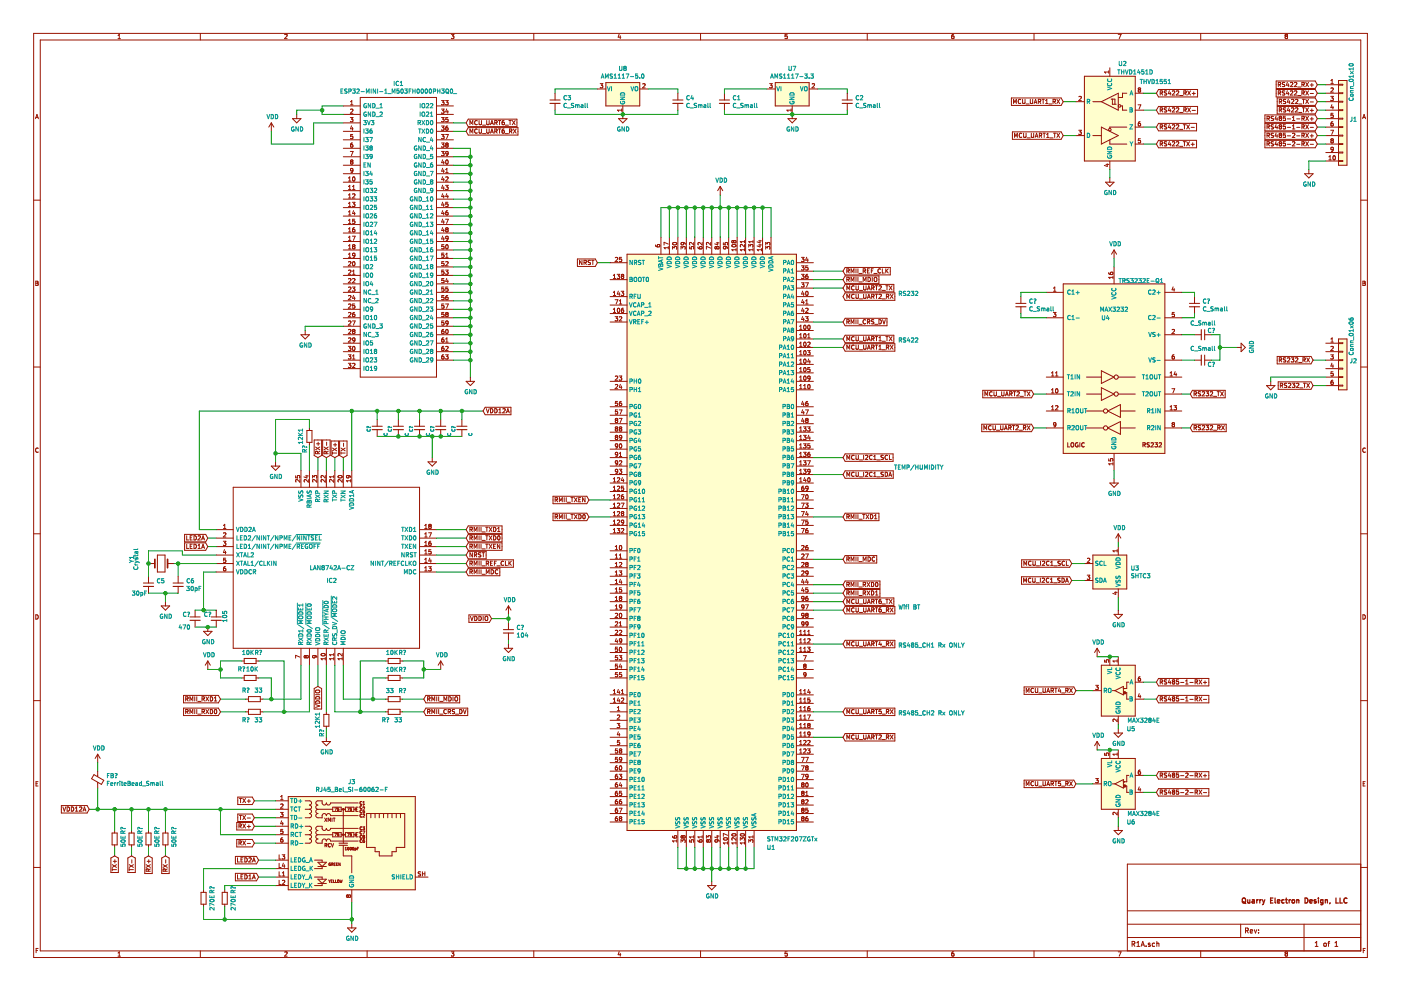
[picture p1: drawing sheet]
<svg xmlns="http://www.w3.org/2000/svg" width="420mm" height="297mm" viewBox="0 0 420 297" stroke-linecap="round" stroke-linejoin="round" font-family="sans-serif">
<path d="M.1 0h420.1v297h-420.1z" fill-rule="evenodd" fill="#fff" stroke="#fff" stroke-width=".3"/>
<g fill="none" stroke="#981200" stroke-width=".3">
<path d="M10.1 10h400v277h-400zM12.1 12h396v273h-396zM35.4 11.6h.7M35.4 10.6l.4-.3v1.3M60.1 10v2M85.4 10.4l.5-.1 .2 .3-.8 1h.8M110.1 10v2M135.3 10.3h.8l-.4 .5 .4 .1v.6h-.8M160.1 10v2M185.7 10.2l-.3 1h.8M186 10.7v.9M210.1 10v2"/>
<path d="M236.1 10.3h-.6l-.1 .6 .6-.1 .1 .7h-.7M260.1 10v2M286 10.3l-.5 .3-.1 .7 .2 .3 .5-.1-.1-.7h-.4l-.2 .2M310.1 10v2M335.3 10.3h.9l-.5 1.3M360.1 10v2M385.6 10.8l-.2 .5 .2 .3 .4-.1M385.6 10.8l-.2-.2 .2-.3 .5 .1-.2 .4M385.6 10.8h.3M385.9 10.8l.2 .3v.4M386.1 11.5h-.1M10.7 35.6l.4-1.3 .4 1.3"/>
<path d="M10.8 35.2h.6M81.4 36.8l-.8 1.3M81.4 36.8v2.6M81.4 36.8l.7 1.3M87.7 35.6h2.6l-1.3 1.2zM89 34.3v1.3M103 31.8h5M103 34.3h5M103 36.8h5M103 39.4h5M105.1 35.2h.8l-.5 .5 .4 .1 .1 .5-.3 .2-.5-.1M105.1 31.4h.8"/>
<path d="M105.1 30.5l.4-.3v1.2M105.1 32.8l.5-.1 .3 .3-.8 1h.8M105.4 37.7l-.3 .9h.8M105.7 38.2v.8M108 29.2h22.9v83.8h-22.9zM130.9 31.8h5.1M130.9 34.3h5.1M130.9 36.8h5.1M130.9 39.4h5.1M132.4 35.2h.8l-.4 .5 .3 .1v.6h-.7M132.4 30.2h.8l-.4 .4 .3 .2v.5h-.7M132.4 37.8h.8l-.4 .5 .3 .1v.5h-.7"/>
<path d="M132.4 32.7h.8l-.4 .5 .3 .1v.5h-.7M133.6 30.2h.8l-.4 .4 .3 .2 .1 .4-.3 .2-.5-.1M134 32.6l-.3 .9h.8M134.3 37.8l-.5 .1-.1 .4v.6l.6 .1v-.7h-.4l-.2 .2M134.3 33.1v.9M134.3 35.2h-.6v.6l.4-.1 .3 .6-.3 .2-.4-.1M140.4 35.7h14.6v2.2h-14.6l-.6-1.1zM140.4 38.3h14.9v2.2h-14.9l-.6-1.1zM140.9 37.4v-1.3l.5 .9 .4-.9v1.3M140.9 39.9v-1.2l.5 .9 .4-.9v1.2M143.1 36.2a.56 .56 0 0 0-.8 .6 .56 .56 0 0 0 .8 .5M143.1 38.8a.56 .56 0 0 0-.8 .5 .56 .56 0 0 0 .8 .5"/>
<path d="M143.7 38.7v1l.2 .2 .5-.2v-1M143.7 36.1v1.1l.2 .2 .5-.2v-1.1M144.7 37.5h1M146 38.7v1l.2 .2 .5-.2v-1M146 36.1v1.1l.2 .2 .5-.2v-1.1M147.1 39.9l.4-1.2 .5 1.2M147.1 37.4l.4-1.3 .5 1.3M147.2 39.6h.6M147.2 37h.6M148.4 36.8l.6-.1v-.5l-.6-.1v1.3M148.4 39.3h.6v-.5l-.6-.1v1.2M148.7 39.3l.4 .6"/>
<path d="M148.7 36.8l.4 .6M149.5 38.7h.7M149.5 36.1h.7M149.8 36.1v1.3M149.8 38.7v1.2M151.2 38.7l-.5 .1-.1 .4v.6l.6 .1v-.7l-.4-.1-.2 .3M151.2 36.1l-.5 .1-.1 .5v.6h.6v-.6l-.4-.1-.2 .3M151.5 37.5h1M152.6 36.1h.8M152.8 39.3h.6l.1-.5-.7-.1v1.2M153 36.1v1.3M153.1 39.3l.4 .6"/>
<path d="M153.6 36.1l.9 1.3M153.9 38.7l.9 1.2M154.5 36.1l-.9 1.3M154.8 38.7l-.9 1.2M164.9 30h3.1M166.5 27.9v2.1M166.5 31v2M179.2 26.7h2.5M180 25.1h.8l-.4 .5 .3 .1 .1 .4-.3 .2-.5-.1M181.7 24.8h10.2v7h-10.2zM185.5 35.6h2.6l-1.3 1.2zM186.4 33h-1.2l.3 .4"/>
<path d="M186.4 32.6v.8M186.8 31.8v3.8M191.9 26.7h2.5M192.7 25.2l.5-.1 .3 .3-.8 .9h.8M201.8 30h3M203.3 27.9v2.1M203.3 31v2M215.7 30h3.1M217.3 27.9v2.1M217.3 31v2M230 26.7h2.5M230.8 25.1h.8l-.4 .5 .3 .1 .1 .4-.3 .2-.5-.1"/>
<path d="M232.5 24.8h10.2v7h-10.2zM236.3 35.6h2.6l-1.3 1.2zM237.3 33h-1.3l.3 .4M237.3 32.6v.8M237.6 31.8v3.8M242.7 26.7h2.5M243.6 25.2l.4-.1 .3 .3-.8 .9h.8M252.6 30h3M254.1 27.9v2.1M254.1 31v2M303.3 29.4h14.9l.7 1.1-.7 1.1h-14.9zM303.6 39.5h14.6l.7 1.1-.7 1.2h-14.6z"/>
<path d="M304 31v-1.2l.4 .9 .4-.9v1.2M306.1 29.9a.56 .56 0 0 0-.8 .5 .56 .56 0 0 0 .8 .5M306.7 29.8v1l.2 .2 .5-.2v-1M307 39.9v1.1l.2 .2 .5-.2v-1.1M307.7 31.2h1M309 29.8v1l.2 .2 .5-.2v-1M309.3 39.9v1.1l.2 .2 .5-.2v-1.1M310.1 31l.5-1.2 .4 1.2M310.3 30.7h.6M311.4 30.4h.6l.1-.5-.7-.1v1.2M311.7 30.4l.4 .6M312.5 29.8h.7"/>
<path d="M312.8 39.9h.7M312.8 29.8v1.2M313.1 39.9v1.3M313.6 30.1l.3-.3v1.2M313.6 31h.7M314.5 31.2h1M315.8 30.4h.6l.1-.5-.7-.1v1.2M315.9 39.9h.8M316.1 30.4l.4 .6M316.3 39.9v1.3M317 39.9l.8 1.3M317 29.8l.8 1.2"/>
<path d="M317.8 39.9l-.8 1.3M317.8 29.8l-.8 1.2M322.7 30.5h2.5M323.5 39h.8l-.4 .5 .3 .2 .1 .4-.3 .2-.5-.1M323.6 29l.4-.1 .3 .3-.8 1h.8M325.2 22.9h15.3v25.4h-15.3zM327.8 30.5h2.5M330.3 38.1l5.1 2.5-5.1 2.6zM330.3 30.5l5.1-2.6v5.1zM332.5 21.2v.7M332.5 21.6h-1.3l.4 .3M332.8 20.3v2.6"/>
<path d="M333.2 29.7h1.2v1.5M333.6 29.7v1.5h1.1M336.1 31.8h.5v1.2h1.3M337.9 38.1h-5.1v.4M337.9 27.9h-1.3v1.3h-1.2M340.5 38.1h2.5M340.5 27.9h2.5M340.5 33h2.5M341.3 31.4h.8l-.5 1.3M341.3 26.6h.1M341.3 26.6l.3 .3M341.3 26.6l.3-.3 .5 .3"/>
<path d="M341.6 26.9l-.3 .2 .3 .5 .5-.2-.3-.5M341.6 26.9h.2M342 36.5h-.3a.79 .79 0 0 0-.1 1.3l.4-.1 .1-.5-.3-.2-.5 .2M342.1 26.6h.1M342.1 26.6l-.3 .3M347.4 37h11.4v2.2h-11.4l-.6-1.1zM347.4 26.8h11.7v2.3h-11.7l-.6-1.2zM347.4 31.9h11.7v2.2h-11.7l-.6-1.1zM347.9 38.1l.7-.2v-.4l-.7-.1v1.3M347.9 33l.7-.1v-.5l-.7-.1v1.3M347.9 27.9l.7-.1v-.4l-.7-.2v1.3M348.3 27.9l.4 .6"/>
<path d="M348.3 33l.4 .6M348.3 38.1l.4 .6M349.9 27.3l-.7 .1a.54 .54 0 0 0 .6 .6v.4h-.6M349.9 32.4h-.7a.54 .54 0 0 0 .6 .7v.4h-.6M349.9 37.5h-.7a.54 .54 0 0 0 .6 .7v.4h-.6M350.7 32.3l-.3 .8h.8M350.7 37.3l-.3 .9h.8M350.7 27.2l-.3 .9h.8M351 27.7v.8M351 32.7v.9M351 37.8v.9M351.6 37.5l.5-.1 .2 .3-.8 1h.8"/>
<path d="M351.6 27.4l.5-.2 .2 .4-.8 .9h.8M351.6 32.4l.5-.1 .2 .4-.8 .9h.8M352.8 27.4l.5-.2 .2 .4-.8 .9h.8M352.8 32.4l.5-.1 .2 .4-.8 .9h.8M352.8 37.5h.6M352.8 37.5h.1M353.4 37.5h.1M353.5 37.5v.4l-.8 .8h.8M353.8 28.6h.9M353.8 33.7h.9M353.8 38.8h.9M354.9 37.4h.7"/>
<path d="M355 33l.6-.1 .1-.5-.7-.1v1.3M355.2 37.4v1.3M355.3 27.9l.5 .6M355.3 33l.5 .6M355.6 27.8l-.6 .1M355.7 27.8l-.1-.5-.6-.1v1.3M355.7 27.8h-.1M355.9 37.4l.8 1.3M356.2 27.2l.8 1.3M356.2 32.3l.8 1.3M356.7 37.4l-.8 1.3M357 27.2l-.8 1.3"/>
<path d="M357 32.3l-.8 1.3M357.2 38.2h1M357.5 28h1M357.5 33.1h1M358 27.5v1M379.3 39.5h15.1l.7 1.1-.7 1.2h-15.1zM379.3 37h15.1l.7 1.1-.7 1.1h-15.1zM379.3 34.4h15.1l.7 1.2-.7 1.1h-15.1zM380 38.1l.6-.1v-.5l-.6-.1v1.3M380 35.5h.6v-.5l-.6-.2v1.3M380.3 38.1l.4 .6M380.3 35.5l.4 .6"/>
<path d="M381.9 34.9h-.6l-.1 .4a.5 .5 0 0 1 .5 .2 .5 .5 0 0 1 .1 .6h-.6M381.9 37.5h-.6l-.1 .4a.5 .5 0 0 1 .5 .2 .5 .5 0 0 1 .1 .5h-.6M382.7 34.8l-.3 .9h.8M382.7 39.9l-.3 .9h.8M382.7 37.3l-.3 .9h.8M382.7 26.8h11.7l.7 1.1-.7 1.2h-11.7zM382.7 24.3h11.7l.7 1.1-.7 1.1h-11.7zM383 35.3v.8M383 37.8v.9M383 29.4h11.4l.7 1.1-.7 1.1h-11.4zM383 31.9h11.4l.7 1.1-.7 1.1h-11.4zM383.4 25.3l.6-.1v-.4l-.6-.1v1.3"/>
<path d="M383.4 27.9l.6-.1v-.4l-.6-.2v1.3M383.7 33l.6-.1v-.5l-.6-.1v1.3M383.7 30.4h.6v-.5l-.6-.1v1.2M383.7 25.3l.4 .7M383.7 27.9l.4 .6M383.8 37.9h.3M383.8 35.4l-.2 .2 .2 .5 .5-.2-.2-.5M383.8 37.9l-.2 .3 .2 .5 .5-.3-.2-.5M383.8 35.4h.3M384 30.4l.4 .6M384 33l.4 .6M384.2 37.5h-.5l.1 .4"/>
<path d="M384.2 37.5h.1M384.2 35.3l-.1 .1M384.3 35.3h-.1M384.3 35.3l-.1-.4-.4-.1-.2 .3 .2 .3M384.3 37.5l-.2 .4M385.3 24.8h-.7a.54 .54 0 0 0 .6 .7v.4h-.6M385.3 27.3l-.7 .1a.54 .54 0 0 0 .6 .6v.4h-.6M385.5 34.8h-.6l-.1 .7h.7v.5h-.7M385.5 37.4h-.6l-.1 .6h.7v.5h-.7M385.5 39.9h-.6l-.1 .6h.7v.6h-.7M385.5 33v.1M385.5 33.1v.4h-.6"/>
<path d="M385.6 32.4l-.5-.1-.2 .3 .1 .3 .5 .1M385.6 29.8l-.7 .1a.54 .54 0 0 0 .6 .7v.4h-.6M386.1 27.2l-.3 .9h.8M386.1 24.6l-.3 .9h.8M386.1 38.2h1M386.1 35.6h1M386.4 32.3l-.3 .8h.8M386.4 29.7l-.3 .9h.8M386.4 25.1v.9M386.4 27.7v.8M386.7 30.2v.8M386.7 32.7v.9"/>
<path d="M387 27.4l.5-.2 .2 .4-.8 .9h.8M387 24.8l.5-.1 .2 .3-.8 1h.8M387.3 29.9l.5-.1 .2 .3-.8 .9h.8M387.3 32.4l.5-.1 .2 .4-.8 .9h.8M387.6 37.7l.4-.3v1.3M387.6 35.2l.4-.4v1.3M387.6 38.7h.7M387.6 36.1h.7M388.2 24.8l.5-.1 .2 .3-.8 1h.8M388.2 27.4l.5-.2 .2 .4-.8 .9h.8M388.5 29.9l.5-.1 .2 .3-.8 .9h.8M388.5 32.4l.5-.1 .2 .4-.8 .9h.8"/>
<path d="M388.9 38.2h.9M388.9 35.6h.9M389.2 28.6h.9M389.2 26.1h.9M389.5 31.2h.9M389.5 33.7h.9M390.4 35.5h.7v-.5l-.7-.2v1.3M390.6 29.8h.7M390.6 32.3h.7M390.7 25.3l.5 .7M390.7 38.1l.5 .6M390.7 27.9l.5 .6"/>
<path d="M390.7 35.5l.5 .6M390.9 29.8v1.2M390.9 32.3v1.3M391.1 37.5l-.7-.1v1.3M391.1 27.8l-.7 .1M391.1 25.3h-.7M391.1 37.5h.1M391.1 37.5v.5l-.7 .1M391.1 25.2v-.4l-.7-.1v1.3M391.1 27.8v-.5l-.7-.1v1.3M391.1 25.2v.1M391.1 27.8h.1"/>
<path d="M391.6 39.9l.8 1.3M391.6 24.7l.8 1.3M391.6 37.4l.8 1.3M391.6 27.2l.8 1.3M391.6 29.8l.8 1.2M391.6 32.3l.8 1.3M391.6 34.8l.8 1.3M392.4 39.9l-.8 1.3M392.4 24.7l-.8 1.3M392.4 37.4l-.8 1.3M392.4 27.2l-.8 1.3M392.4 29.8l-.8 1.2"/>
<path d="M392.4 32.3l-.8 1.3M392.4 34.8l-.8 1.3M392.9 30.6h1M392.9 28h1M392.9 25.5h1M392.9 33.1h1M392.9 38.2h1M392.9 35.6h1M393.4 25v1M393.4 32.6v1M393.4 35.2v.9M397.6 30.5h3.8"/>
<path d="M397.6 38.1h3.8M397.6 27.9h3.8M397.6 33h3.8M397.6 35.6h3.8M397.6 25.4h3.8M399.1 28.9h.8l-.5 .5h.3M399.1 39h.8l-.5 1.3M399.1 24.2l.4-.4v1.3M399.1 26.5l.5-.2 .3 .4-.8 .9h.8M399.1 25.1h.8M399.4 31.4l-.3 .9h.8M399.7 36.5h-.2a.79 .79 0 0 0-.1 1.3l.3-.1 .2-.5-.3-.2-.5 .2"/>
<path d="M399.7 31.9v.8M399.7 29.4l.1 .1M399.8 34h-.6l-.1 .6 .5-.2 .3 .6-.3 .2-.5-.1M399.8 29.5l-.1 .6-.6-.1M401.4 35.4h1.3v.3h-1.3M401.4 24.1h2.6v25.4h-2.6zM401.4 32.9h1.3v.2h-1.3M401.4 38h1.3v.2h-1.3M401.4 25.3h1.3v.2h-1.3M401.4 27.8h1.3v.3h-1.3M401.4 30.4h1.3v.2h-1.3M408.7 35.6l.4-1.3 .4 1.3"/>
<path d="M408.8 35.2h.6M10.1 60h2M103 41.9h5M103 44.5h5M103 47h5M103 49.5h5M103 52.1h5M103 54.6h5M103 57.2h5M103 59.7h5M104.5 54.3h.7M104.5 53.4l.4-.4v1.3"/>
<path d="M104.5 55.9l.4-.3v1.2M104.5 58.4l.4-.3v1.3M104.5 56.8h.7M104.5 59.4h.7M105.1 45.4h.8l-.5 1.3M105.1 48.2h.1M105.1 48.2l.3 .3M105.1 48.2l.3-.3 .5 .3M105.4 48.5l-.3 .2 .3 .5 .5-.2-.3-.5M105.4 48.5h.2M105.7 42.9h-.2a.79 .79 0 0 0-.1 1.2h.3l.2-.5-.3-.3-.5 .3M105.7 58.2l.5-.1 .3 .3-.8 1h.8"/>
<path d="M105.7 56.8h.8M105.7 55.9l.4-.3v1.2M105.8 40.3h-.6l-.1 .6 .5-.1 .3 .6-.3 .2-.5-.1M105.9 53.1l.1-.1a.62 .62 0 0 1 .5 .7 .62 .62 0 0 1-.6 .5l-.2-.4zM105.9 48.2h.1M105.9 51l-.7 .2v-.6l.4-.1 .3 .2-.2 .9-.5 .1M105.9 48.2l-.3 .3M130.9 41.9h5.1M130.9 44.5h5.1M130.9 47h5.1M130.9 49.5h5.1M130.9 52.1h5.1"/>
<path d="M130.9 54.6h5.1M130.9 57.2h5.1M130.9 59.7h5.1M132.4 40.3h.8l-.4 .5 .3 .1v.6h-.7M132.4 42.9h.8l-.4 .4 .3 .2v.5h-.7M132.4 45.4h.8l-.4 .5 .3 .1v.5h-.7M132.8 50.4l-.4 .9h.8M132.8 47.9l-.4 .9h.8M132.8 53l-.4 .8h.8M132.8 55.5l-.4 .9h.8M132.8 58l-.4 .9h.8M133.1 48.4v.8"/>
<path d="M133.1 50.9v.8M133.1 53.4v.9M133.1 56v.8M133.1 58.5v.9M133.6 40.3h.9l-.6 1.3M133.6 55.6h.8l-.4 .4 .3 .2 .1 .4-.3 .2-.5-.1M133.7 51.7h.7M133.7 53.1l.4-.1 .3 .4-.8 .9h.8M133.7 50.8l.3-.3v1.2M133.8 48.1l.2-.2a.62 .62 0 0 1 .4 .7 .62 .62 0 0 1-.6 .6l-.1-.5zM133.9 43.4l-.2 .2 .2 .5 .5-.2-.3-.5M133.9 43.4l-.2-.2 .2-.3 .5 .2-.3 .3"/>
<path d="M133.9 43.4h.2M134 58l-.3 .9h.8M134.3 58.5v.9M134.4 45.9l-.6 .2-.1-.6 .4-.1 .3 .2-.1 .8-.5 .3M144.7 40.1h1M151.5 40.1h1M216 55.9v2.5M216 55.9l-.8 1.3M216 55.9l.8 1.3M304.3 41.2v-1.3l.4 .9 .4-.9v1.3M306.4 40.1a.56 .56 0 0 0-.7 .5 .56 .56 0 0 0 .7 .5M308 41.3h1"/>
<path d="M310.4 41.2l.5-1.3 .4 1.3M310.6 40.8h.5M312 40.6l.4 .6M312.3 40l-.6-.1v1.3M312.3 40l.1 .1M312.4 40.1l-.1 .4-.6 .1M313.9 41.2h.7M313.9 40.3l.3-.4v1.3M314.9 41.3h.9M322.7 40.6h2.5M327.8 40.6h2.5M331.6 54.6h2.5l-1.3 1.3z"/>
<path d="M331.7 49.3h.8M332.1 49.1v.8l-.9-.3M332.8 41.9v1.3h5.1M332.8 48.3v2.5M332.8 53.3v1.3M340.5 43.2h2.5M342 41.6h-.6l-.1 .6 .5-.1 .3 .5-.3 .3-.5-.2M347.4 42.1h11.4v2.2h-11.4l-.6-1.1zM347.9 43.1l.7-.1v-.4l-.7-.1v1.2M348.3 43.1l.4 .6M349.9 42.5l-.7 .1a.54 .54 0 0 0 .6 .7v.4h-.6M350.7 42.4l-.3 .9h.8"/>
<path d="M351 42.9v.8M351.6 42.6l.5-.1 .2 .3-.8 .9h.8M352.8 42.6l.5-.1 .2 .3-.8 .9h.8M353.8 43.9h.9M354.9 42.5h.7M355.2 42.5v1.2M355.9 42.5l.8 1.2M356.7 42.5l-.8 1.2M357.2 43.3h1M357.7 42.8v.9M379.3 42.1h15.1l.7 1.1-.7 1.1h-15.1zM380 43.1h.6v-.5l-.6-.1v1.2"/>
<path d="M380 40.6l.6-.1v-.4l-.6-.2v1.3M380.3 43.1l.4 .6M380.3 40.6l.4 .6M381.9 40h-.6l-.1 .4a.5 .5 0 0 1 .5 .2 .5 .5 0 0 1 .1 .5h-.6M381.9 42.5h-.6l-.1 .5a.5 .5 0 0 1 .5 .2 .5 .5 0 0 1 .1 .5h-.6M382.7 42.4l-.3 .9h.8M383 40.4v.8M383 42.9v.8M383.8 43l-.2-.2 .2-.3 .5 .1-.2 .4M383.8 40.5h.3M383.8 43h.3M383.8 40.5l-.2 .2 .2 .5 .4-.1 .1-.5"/>
<path d="M383.8 43l-.2 .3 .2 .4h.4l.1-.6M384.1 43l.1 .1M384.1 40.5h.1M384.2 40l-.5 .1 .1 .4M384.2 43.1h.1M384.2 40l.1 .1M384.2 40.5l.1 .1M384.3 40.1l-.2 .4M385.5 42.5h-.6l-.1 .6h.7v.5h-.7M386.1 43.3h1M386.1 40.7h1M387.6 42.6l.5-.1 .2 .3-.8 .9h.8"/>
<path d="M387.6 40l.5-.1 .2 .4-.8 .9h.8M387.6 40v.1M388.9 43.3h.9M388.9 40.7h.9M390.4 43.1h.7v-.5l-.7-.1v1.2M390.7 43.1l.5 .6M390.7 40.6l.5 .6M391.1 40l-.7-.1v1.3M391.1 40v.1M391.1 40.1v.4l-.7 .1M391.3 52.1h2.5l-1.3 1.2zM391.6 42.5l.8 1.2"/>
<path d="M392.4 42.5l-.8 1.2M392.5 50.8v1.3M392.9 43.3h1M392.9 40.7h1M393.4 40.2v1M397.6 48.3h3.8M397.6 40.6h3.8M397.6 43.2h3.8M397.6 45.7h3.8M398.5 47.9h.8M398.5 47l.4-.3v1.2M399.2 42.2l-.1 .4 .3 .3 .5-.3-.1-.4"/>
<path d="M399.2 41.7l.2 .4M399.3 41.7h.4M399.3 41.7h-.1M399.3 42.2h-.1M399.4 42.1h.2M399.4 42.1l-.1 .1M399.6 42.1l.1 .1M399.7 41.7h.1M399.7 42.2h.1M399.8 41.7l-.2 .4M399.9 44.7l-.6 .2-.1-.7 .4-.1 .3 .3-.2 .9-.4 .1M399.9 46.7h.1a.62 .62 0 0 1 .5 .6 .62 .62 0 0 1-.6 .6l-.2-.5z"/>
<path d="M401.4 40.5h1.3v.3h-1.3M401.4 43.1h1.3v.2h-1.3M401.4 45.6h1.3v.2h-1.3M401.4 48.1h1.3v.3h-1.3M408.1 60h2M103 72.4h5M103 62.2h5M103 64.8h5M103 67.3h5M103 69.9h5M103 74.9h5M103 77.5h5"/>
<path d="M104.5 77.1h.7M104.5 78.5l.5-.1 .2 .4-.7 .9h.7M104.5 72.1h.7M104.5 74.6h.7M104.5 61l.4-.4v1.3M104.5 63.5l.4-.3v1.2M104.5 66.1l.4-.4v1.3M104.5 68.6l.4-.3v1.2M104.5 71.1l.4-.3v1.3M104.5 73.7l.4-.4v1.3M104.5 76.2l.4-.3v1.2M104.5 61.9h.7"/>
<path d="M104.5 64.4h.7M104.5 67h.7M104.5 69.5h.7M105.7 60.6h.8l-.5 .5 .4 .1 .1 .5-.3 .2-.5-.1M105.7 70.8h.8l-.5 1.3M105.9 78.5l.1-.1a.62 .62 0 0 1 .5 .7 .62 .62 0 0 1-.6 .5l-.2-.4zM106 73.9h.2M106 73.9l-.3 .2 .3 .5 .5-.2-.3-.5M106 73.9l-.3-.3 .3-.3 .5 .3-.3 .3M106 63.1l-.3 .9h.8M106.3 68.3l-.4 .1-.2 .4 .1 .6 .5 .1v-.7l-.3-.1-.3 .3M106.3 63.6v.8"/>
<path d="M106.4 65.7h-.6l-.1 .6 .5-.1 .3 .6-.3 .2-.5-.1M106.5 76.4l-.6 .2-.1-.6 .4-.1 .3 .2-.1 .7-.5 .3M130.9 72.4h5.1M130.9 62.2h5.1M130.9 64.8h5.1M130.9 67.3h5.1M130.9 69.9h5.1M130.9 74.9h5.1M130.9 77.5h5.1M132.8 63.1l-.4 .9h.8M132.8 60.6l-.4 .9h.8M132.8 65.7l-.4 .8h.8"/>
<path d="M132.8 68.2l-.4 .9h.8M132.8 70.7l-.4 .9h.8M133.1 61.1v.8M133.1 63.6v.8M133.1 66.1v.9M133.1 68.7v.8M133.1 71.2v.9M133.1 75.9h-.6l-.1 .6h.7v.5h-.7M133.1 78.4h-.6l-.1 .6h.7v.6h-.7M133.1 73.3h-.6l-.1 .6h.7v.6h-.7M133.6 65.7h.9l-.6 1.3M133.7 77.1h.7"/>
<path d="M133.7 78.5l.4-.1 .3 .4-.8 .9h.8M133.7 68.5l.2-.2 .5 .2M133.7 76.2l.3-.3v1.2M133.7 68.5v.1M133.7 68.6l.2 .2M133.8 73.5l.2-.2a.62 .62 0 0 1 .4 .7 .62 .62 0 0 1-.6 .6l-.1-.5zM133.9 68.8l-.2 .2 .2 .5 .5-.2-.3-.5M133.9 68.8h.2M134.3 63.2l-.5 .1-.1 .4v.6l.6 .1v-.7h-.4l-.2 .2M134.3 60.6h-.6v.6l.4-.1 .3 .6-.3 .2-.4-.1M134.4 71.4l-.6 .1-.1-.6 .4-.1 .3 .2-.1 .8-.5 .3M134.4 68.5v.1"/>
<path d="M134.4 68.6l-.3 .2M173.2 77.6h5.3l.7 1.1-.7 1.2h-5.3zM174.5 78v1.3l-.7-1.3v1.3M175.1 78.7l.7-.1v-.4l-.7-.2v1.3M175.5 78.7l.4 .6M177.1 78.1l-.7 .1a.51 .51 0 0 0 .6 .6l-.1 .5h-.6M177.4 78h.8M177.8 78v1.3M183 78.7h5.1M184.5 77.3l.5-.2 .3 .4-.8 .9h.8M186.4 77.1h-.6l-.1 .7 .5-.2 .3 .6-.3 .2-.5-.1M188.1 76.2h50.8v172.7h-50.8z"/>
<path d="M196.6 73.4l.1 .4 .5 .2 .6-.1v-.5h-.6v.5M197.2 73.9h.1M197.2 73.9l.1 .1M198.2 71.1v5.1M200.4 73.9v.7M200.4 74.2h-1.2l.3 .4M200.4 73.2l-1.2-.6v.9M200.8 71.1v5.1M201.7 74.7v-.8l.5 .4 .1-.4h.5v.8M201.8 72.8a.61 .61 0 0 1 .7-.2 .61 .61 0 0 1 .4 .6 .76 .76 0 0 1-1.2-.2zM203.3 71.1v5.1M204.2 74.7v-.8l.5 .4 .1-.4h.6v.8"/>
<path d="M204.8 72.7l.2 .6-.6 .1-.2-.5 .3-.2h.7l.3 .6M205.8 71.1v5.1M206.8 73.9v.7h.6v-.7h.5v.7M208 72.7v.8l-.9-.8-.3 .2 .1 .5M208.4 71.1v5.1M209.3 74v.2a.79 .79 0 0 0 1.3 .2l-.1-.5h-.6l-.1 .5 .2 .2M210.6 72.7v.8l-.9-.8-.4 .2 .1 .5M210.9 71.1v5.1M213.1 72.7v.8l-.9-.8-.3 .2 .1 .5M213.1 74.4l-1.2-.6v.9M213.5 71.1v5.1M214.5 74.5v.1"/>
<path d="M214.8 72.8h.9M214.9 74.1l-.4-.2v.6M214.9 74.1l.3-.2 .5 .2-.3 .5h-.3M214.9 74.4l-.4 .2M214.9 74.1v.3M214.9 74.4l.1 .1M215 74.5l.1 .1M215.2 72.6v.8l-.9-.3M216 71.1v5.1M216.9 72.7v.7h.6l-.1-.5 .6-.2 .2 .2-.1 .5M217.5 73.9l.2 .6-.6 .1-.2-.5 .3-.2h.7l.3 .6M218.5 71.1v5.1"/>
<path d="M219.6 73.4a.61 .61 0 0 1 .7-.2 .61 .61 0 0 1 .4 .6 .62 .62 0 0 1-.7 .3 .62 .62 0 0 1-.5-.6zM219.7 72.1l-.2 .2 .2 .5M219.7 72.8h.1M219.7 72.1h.1M219.8 72.1l.2 .2M220 72.3l.3-.2 .4 .2-.2 .5-.5-.2M220 72.6l-.2 .2M220 72.3v.3M220.7 74.5v.7M220.7 74.9h-1.2l.3 .3M221.1 71.1v5.1M223.3 73.3v.8l-.9-.8-.4 .2 .1 .5"/>
<path d="M223.3 74.9h-1.3l.4 .3M223.3 72.1v.7M223.3 74.5v.7M223.3 72.4h-1.3l.4 .4M223.6 71.1v5.1M224.6 74.1v-.8l.4 .4 .2-.3 .4-.1 .2 .2-.1 .6M225.8 74.9h-1.2l.3 .3M225.8 72.4h-1.2l.3 .4M225.8 72.1v.7M225.8 74.5v.7M226.2 71.1v5.1M227.5 73.4h.9"/>
<path d="M227.5 72.2h.9M227.9 73.2v.8l-.9-.3M227.9 72v.8l-.9-.3M228.4 74.9h-1.3l.3 .3M228.4 74.5v.7M228.7 71.1v5.1M229.6 74.7v-.8l.5 .4 .1-.4h.6v.8M229.6 73.5v-.8l.5 .4 .1-.4h.5l.2 .2-.1 .6M231.2 71.1v5.1M238.9 78.7h5M240.4 77.1h.7l-.4 .5 .4 .2v.5h-.7M240.4 79.7h.7l-.4 .5 .4 .1v.5h-.7"/>
<path d="M241.9 77.1l-.3 .9h.8M242.2 77.6v.8M242.3 79.7h-.6l-.1 .6 .5-.1 .3 .5-.3 .3-.5-.2M334.1 74.9v2.6M334.1 74.9l-.8 1.3M334.1 74.9l.8 1.3M10.7 84.9h.5M11.3 84.3h-.6v1.3l.7-.2v-.4l-.2-.1M11.3 84.3v.1M11.3 84.8l-.1 .1M11.3 84.4v.4M11.3 84.8h.1"/>
<path d="M91.5 99.1v1.2M103 85.1h5M103 87.6h5M103 95.3h5M103 80h5M103 82.6h5M103 90.2h5M103 92.7h5M103 97.8h5M104.5 83.6l.5-.1 .2 .3-.7 1h.7M104.5 81.1l.5-.1 .2 .3-.7 .9h.7M104.5 86.2l.5-.2 .2 .4-.7 .9h.7"/>
<path d="M104.5 88.7l.5-.1 .2 .3-.7 .9h.7M104.5 91.2l.5-.1 .2 .4-.7 .9h.7M104.5 93.8l.5-.1 .2 .3-.7 .9h.7M104.5 96.3l.5-.1 .2 .3-.7 1h.7M104.5 98.9l.5-.2 .2 .4-.7 .9h.7M105.7 86h.8l-.5 .5 .4 .1 .1 .5-.3 .2-.5-.1M105.7 96.2h.8l-.5 1.3M105.7 83.6l.5-.1 .3 .3-.8 1h.8M105.7 82.2h.8M105.7 81.3l.4-.3v1.2M106 99.3l-.3-.3 .3-.3 .5 .3-.3 .3M106 99.3l-.3 .2 .3 .5 .5-.2-.3-.5"/>
<path d="M106 99.3h.2M106 88.5l-.3 .9h.8M106.3 93.7l-.4 .1-.2 .4 .1 .6 .5 .1v-.7l-.3-.1-.3 .3M106.3 89v.8M106.4 91.1h-.6l-.1 .6 .5-.1 .3 .6-.3 .2-.5-.1M130.9 85.1h5.1M130.9 87.6h5.1M130.9 95.3h5.1M130.9 80h5.1M130.9 82.6h5.1M130.9 90.2h5.1M130.9 92.7h5.1"/>
<path d="M130.9 97.8h5.1M133.1 98.7h-.3a.79 .79 0 0 0-.1 1.3l.4-.1v-.6l-.4-.1-.3 .3M133.1 83.5h-.6l-.1 .6h.7v.5h-.7M133.1 81h-.6l-.1 .6h.7v.5h-.7M133.1 86h-.6l-.1 .6h.7v.6h-.7M133.1 88.6h-.6l-.1 .6h.7v.5h-.7M133.1 91.1h-.6l-.1 .6h.7v.6h-.7M133.1 93.7h-.6l-.1 .6h.7v.5h-.7M133.1 96.2h-.6l-.1 .6h.7v.5h-.7M133.6 81h.8l-.4 .4 .3 .2 .1 .4-.3 .2-.5-.1M133.6 91.1h.9l-.6 1.3M133.7 93.9l.2-.2 .5 .2"/>
<path d="M133.7 94l.2 .2M133.7 93.9v.1M133.8 98.8l.2-.1a.62 .62 0 0 1 .4 .7 .62 .62 0 0 1-.6 .6l-.1-.5zM133.9 94.2l-.2 .2 .2 .5 .5-.2-.3-.5M133.9 94.2h.2M134 83.4l-.3 .9h.8M134.3 88.6l-.5 .1-.1 .4v.6l.6 .1v-.7h-.4l-.2 .2M134.3 83.9v.9M134.3 86h-.6v.6l.4-.1 .3 .6-.3 .2-.4-.1M134.4 96.8l-.6 .1-.1-.6 .4-.1 .3 .2-.1 .8-.5 .3M134.4 93.9v.1M134.4 94l-.3 .2"/>
<path d="M183 83.8h5.1M183 88.9h5.1M183 91.4h5.1M183 94h5.1M183 96.5h5.1M183.9 83.5h.7M183.9 82.6l.4-.4v1.3M183.9 87.7l.4-.4v1.3M183.9 92.7l.4-.3v1.3M183.9 88.6h.7M183.9 93.7h.7M184.5 94.9h.8l-.5 .5 .4 .1v.6h-.7"/>
<path d="M184.5 89.8h.8l-.5 1.3M185.1 82.2h.8l-.5 .5 .4 .1 .1 .5-.3 .2-.5-.1M185.3 92.5l.1-.1a.62 .62 0 0 1 .5 .6 .62 .62 0 0 1-.6 .6l-.2-.4zM185.4 87.3l-.3 .8h.8M185.7 95l.5-.1 .3 .4-.8 .9h.8M185.7 91.1h.8M185.7 87.7v.9M185.7 90.2l.4-.4v1.3M186.3 87.3h.8l-.4 .5 .3 .1v.6l-.7-.1M186.6 82.8l-.3 .2 .3 .5 .4-.1v-.5M186.6 82.8h.2M186.8 82.8h.2"/>
<path d="M187 82.3h-.6l.2 .5M187 92.4l-.6 .3 .1 .9h.5v-.6M187 82.3h.1M187 82.8v.1M187 92.9v.1M187 92.9h-.4l-.3 .2M187 82.3l-.2 .5M238.9 83.8h5M238.9 81.3h5M238.9 86.4h5M238.9 88.9h5M238.9 91.4h5"/>
<path d="M238.9 94h5M238.9 96.5h5M238.9 99.1h5M239.8 97.8l.4-.3v1.2M239.8 98.7h.7M240.4 82.2h.7l-.4 .5 .4 .1v.6h-.7M240.4 84.8h.7l-.4 .4 .4 .2v.5h-.7M240.7 87.3l-.3 .8h.8M240.7 89.8l-.3 .9h.8M240.7 92.3l-.3 .9h.8M240.7 94.9l-.3 .9h.8M241 87.7v.9"/>
<path d="M241 90.3v.8M241 92.8v.9M241 95.4v.8M241.1 97.6l.2-.1a.62 .62 0 0 1 .5 .6 .62 .62 0 0 1-.6 .6l-.2-.4zM241.6 84.8h.8l-.5 1.2M241.6 94.9h.8l-.5 .5 .3 .1M241.6 92.5l.5-.1 .3 .3-.8 1h.8M241.6 91.1h.8M241.6 90.2l.4-.4v1.3M241.8 87.4l.1-.1a.62 .62 0 0 1 .5 .7 .62 .62 0 0 1-.6 .5l-.2-.4zM242.2 82.2l-.4 .1-.2 .5 .1 .6h.5v-.6l-.3-.1-.3 .3M242.2 95.5h.1"/>
<path d="M242.3 95.5l-.1 .6h-.6M242.4 97.6l.1-.1a.63 .63 0 0 1 .5 .6 .63 .63 0 0 1-.6 .6l-.2-.4zM253.5 82.7h10.1v2.2h-10.1l-.7-1.1zM253.5 80.2h13.5v2.2h-13.5l-.7-1.1zM253.5 85.2h14.6v2.3h-14.6l-.7-1.1zM253.5 95.4h12.5v2.2h-12.5l-.7-1.1zM253.5 87.8h14.9v2.2h-14.9l-.7-1.1zM254 96.5l.7-.1v-.5l-.7-.1v1.3M254 83.8l.7-.1v-.5l-.7-.1v1.3M254 81.2l.7-.1v-.4l-.7-.1v1.2M254 86.9v-1.2l.4 .9 .4-.9v1.2M254 89.5v-1.3l.4 .9 .4-.9v1.3"/>
<path d="M254.3 96.5l.4 .6M254.3 83.8l.4 .6M254.3 81.2l.4 .6M255.2 81.8v-1.2l.5 .9 .4-.9v1.2M255.2 84.4v-1.3l.5 .9 .4-.9v1.3M255.2 97.1v-1.3l.5 .9 .4-.9v1.3M256.1 88.3a.56 .56 0 0 0-.7 .5 .56 .56 0 0 0 .7 .5M256.1 85.8a.56 .56 0 0 0-.7 .5 .56 .56 0 0 0 .7 .5M256.7 85.7v1l.2 .2 .5-.2v-1M256.7 88.2v1l.2 .3 .5-.3v-1M256.7 80.6v1.2M256.7 83.1v1.3"/>
<path d="M256.7 95.8v1.3M257.3 80.6v1.2M257.3 83.1v1.3M257.3 95.8v1.3M257.6 97.2h1M257.6 84.5h1M257.6 82h1M257.7 87h1M257.7 89.6h1M258.9 84.4v-1.3l.4 .9 .4-.9v1.3M258.9 81.2h.6v-.5l-.6-.1v1.2M259 85.7v1l.2 .2 .5-.2v-1"/>
<path d="M259 88.2v1l.2 .3 .5-.3v-1M259.2 81.2l.4 .6M259.6 95.9a.56 .56 0 0 0-.8 .5 .56 .56 0 0 0 .8 .6M260.1 96.5l.6-.1 .1-.5-.7-.1v1.3M260.1 86.9l.5-1.2 .4 1.2M260.1 89.5l.5-1.3 .4 1.3M260.1 81.2h.5M260.3 89.1h.6M260.3 86.6h.6M260.3 83.1a.64 .64 0 0 1 .8 .6 .64 .64 0 0 1-.8 .7zM260.4 96.5l.5 .6M260.7 80.6h-.6v1.2h.6"/>
<path d="M261.3 81.2h.4M261.4 86.3h.6l.1-.5-.7-.1v1.2M261.6 83.1v1.3M261.7 86.3l.4 .6M261.7 88.9l.4 .6M261.9 80.6h-.6v1.2M262 88.8l-.6 .1M262.1 88.8l-.1-.5-.6-.1v1.3M262.1 95.9h-.7a.54 .54 0 0 0 .6 .7v.4h-.6M262.1 88.8h-.1M262.1 82h1M262.2 83.3l.2-.2 .5 .2-.1 1-.6-.1z"/>
<path d="M262.3 97.2h1M262.5 88.2h.7M262.5 85.7h.7M262.9 85.7v1.2M262.9 88.2v1.3M263.6 88.3l.5-.1 .2 .3-.8 1h.8M263.6 95.8a.64 .64 0 0 1 .7 .6 .64 .64 0 0 1-.7 .7zM263.6 85.8l.5-.1 .2 .3-.8 .9h.8M264 80.6a.57 .57 0 0 0-.7 .6 .57 .57 0 0 0 .8 .5M264 80.6l.1 .1M264.6 87h.9M264.6 89.6h.9"/>
<path d="M264.6 80.6v1.2h.6M264.7 95.8l.4 1.3 .4-1.3M265.6 85.7h.8M265.6 80.6v1.2M265.8 81.1l.6 .7M266 85.7v1.2M266.1 88.9l.5 .6M266.4 80.6l-.8 .7M266.4 88.8l-.6 .1M266.5 88.8l-.1-.5-.6-.1v1.3M266.5 88.8h-.1M266.7 85.7l.8 1.2"/>
<path d="M267 88.2l.8 1.3M267.5 85.7l-.8 1.2M267.8 88.2l-.8 1.3M304.6 90.9h3.1M306.2 88.9v2M306.2 92v2M313.8 87.6h5.1M313.8 95.3h5.1M315.9 93.7h.8l-.5 .4 .4 .2 .1 .4-.3 .2-.5-.1M315.9 87.3h.8M315.9 86.4l.4-.4v1.3M318.9 85.1h30.4v50.8h-30.4z"/>
<path d="M332.5 81.7l.1 .4 .5 .2 .5-.1 .1-.5h-.6l-.1 .3 .2 .3M333.8 82.8v.7M333.8 83.1h-1.3l.4 .4M334.1 80v5.1M349.3 87.6h5.1M349.3 95.3h5.1M351.5 98.9l.5-.2 .2 .4-.7 .9h.7M351.8 86l-.3 .9h.8M352.1 86.5v.8M352.2 93.7h-.6l-.1 .6 .5-.2 .2 .6-.2 .2-.5-.1M356.7 90.9h3.1M358.2 88.9v2"/>
<path d="M358.2 92v2M361.3 98.8v3.1M408.7 84.3l.7 .2-.2 .4 .3 .2-.3 .5h-.5zM408.7 84.9h.5M10.1 110h2M90.3 100.3h2.5l-1.3 1.3zM103 108h5M103 100.3h5M103 102.9h5M103 105.4h5M103 110.5h5M104.5 103.8h.7l-.4 .5 .4 .1v.6h-.7"/>
<path d="M104.5 106.4h.7l-.4 .4 .4 .2v.5h-.7M104.5 108.9h.7l-.4 .5 .4 .1v.5h-.7M104.5 101.4l.5-.1 .2 .3-.7 .9h.7M105.7 109l.5-.1 .3 .3-.8 1h.8M105.7 107.6h.8M105.7 106.7l.4-.3v1.2M105.9 103.9l.1-.1a.62 .62 0 0 1 .5 .7 .62 .62 0 0 1-.6 .5l-.2-.4zM106.5 101.8l-.6 .2-.1-.6 .4-.1 .3 .2-.1 .7-.5 .3M130.9 108h5.1M130.9 100.3h5.1M130.9 102.9h5.1M130.9 105.4h5.1"/>
<path d="M133.1 103.8h-.3a.79 .79 0 0 0-.1 1.3l.4-.1v-.6l-.4-.1-.3 .2M133.1 101.3h-.3a.79 .79 0 0 0-.1 1.2l.4-.1v-.5l-.4-.1-.3 .2M133.1 106.4h-.3a.79 .79 0 0 0-.1 1.2l.4-.1v-.5l-.4-.2-.3 .3M133.6 106.4h.8l-.4 .4 .3 .2 .1 .4-.3 .2-.5-.1M133.7 103.9l.4-.1 .3 .4-.8 .9h.8M133.7 102.5h.7M133.7 101.6l.3-.3v1.2M139.8 114.3h2.5l-1.2 1.3zM141.1 113v1.3M183 114.3h5.1M183 116.8h5.1M184.5 112.8l.5-.1 .3 .4-.8 .9h.8"/>
<path d="M184.5 115.4l.5-.2 .3 .4-.8 .9h.8M185.7 112.7h.8l-.5 .5 .4 .1 .1 .4-.3 .3-.5-.2M186 115.2l-.3 .9h.8M186.3 115.7v.8M238.9 104.1h5M238.9 106.7h5M238.9 109.2h5M238.9 111.8h5M238.9 114.3h5M238.9 116.8h5M238.9 101.6h5M239.8 103.8h.7"/>
<path d="M239.8 100.4l.4-.4v1.3M239.8 102.9l.4-.4v1.3M239.8 105.4l.4-.3v1.3M239.8 108l.4-.4v1.3M239.8 110.5l.4-.3v1.2M239.8 113.1l.4-.4v1.3M239.8 115.6l.4-.4v1.3M239.8 106.4h.7M239.8 108.9h.7M239.8 111.4h.7M239.8 114h.7M239.8 116.5h.7"/>
<path d="M239.8 101.3h.7M241 116.5h.7M241 115.6l.4-.4v1.3M241.1 100.1l.2-.1a.62 .62 0 0 1 .5 .7 .62 .62 0 0 1-.6 .5l-.2-.4zM241.1 105.2l.2-.1a.62 .62 0 0 1 .5 .6 .62 .62 0 0 1-.6 .6l-.2-.4zM241.1 110.3l.2-.1a.62 .62 0 0 1 .5 .6 .62 .62 0 0 1-.6 .6l-.2-.4zM241.1 112.8l.2-.1a.62 .62 0 0 1 .5 .7 .62 .62 0 0 1-.6 .5l-.2-.4zM241.2 102.6l.1-.1a.62 .62 0 0 1 .5 .7 .62 .62 0 0 1-.6 .6l-.2-.5zM241.2 107.7l.1-.1a.62 .62 0 0 1 .5 .7 .62 .62 0 0 1-.6 .5l-.2-.4zM242.2 105.1h.7l-.4 .5 .4 .1-.1 .6-.6-.1M242.2 101.3h.7M242.2 100.4l.4-.4v1.3"/>
<path d="M242.3 102.6l.4-.1 .2 .4-.7 .9h.7M242.3 102.6l-.1 .1M242.3 110.7h.5l.1 .5-.2 .2-.5-.1M242.3 110.7l-.1 .1M242.4 115.4l.1-.2a.63 .63 0 0 1 .5 .7 .63 .63 0 0 1-.6 .6l-.2-.5zM242.5 107.6l-.3 .9h.8M242.8 108.1v.8M242.9 110.2h-.6l-.1 .6M242.9 113.3l-.2 .2-.3-.1-.1-.6 .4-.1 .2 .3v.7l-.5 .3M253.5 103h14.9v2.3h-14.9l-.7-1.2zM253.5 100.5h14.6v2.2h-14.6l-.7-1.1zM254 102.2v-1.3l.4 .9 .4-.9v1.3"/>
<path d="M254 104.7v-1.3l.4 .9 .4-.9v1.3M256.1 101a.57 .57 0 0 0-.7 .5 .57 .57 0 0 0 .7 .5M256.1 103.5a.57 .57 0 0 0-.7 .6 .57 .57 0 0 0 .7 .5M256.1 101h.1M256.1 103.5v.1M256.7 103.4v1.1l.2 .2 .5-.2v-1.1M256.7 100.9v1l.2 .3 .5-.3v-1M257.7 102.3h1M257.7 104.8h1M259 103.4v1.1l.2 .2 .5-.2v-1.1M259 100.9v1l.2 .3 .5-.3v-1M260.1 102.2l.5-1.3 .4 1.3"/>
<path d="M260.1 104.7l.5-1.3 .4 1.3M260.3 101.8h.6M260.3 104.3h.6M261.7 101.6l.4 .6M261.7 104.1l.4 .6M262 101l-.6-.1v1.3M262 103.5l-.6-.1v1.3M262 101h.1M262 103.5l.1 .1M262.1 103.6l-.1 .4-.6 .1M262.1 101l-.1 .5-.6 .1M262.5 100.9h.7"/>
<path d="M262.5 103.4h.7M262.9 100.9v1.3M262.9 103.4v1.3M263.6 102.2h.7M263.6 101.2l.3-.3v1.3M263.6 103.8l.3-.4v1.3M263.6 104.7h.7M264.6 102.3h.9M264.6 104.8h.9M265.6 100.9h.8M266 100.9v1.3M266.1 104.1l.5 .6"/>
<path d="M266.4 103.5l-.6-.1v1.3M266.4 103.5l.1 .1M266.5 103.6l-.1 .4-.6 .1M266.7 100.9l.8 1.3M267 103.4l.8 1.3M267.5 100.9l-.8 1.3M267.8 103.4l-.8 1.3M294.7 117h14.6l.7 1.1-.7 1.1h-14.6zM295.4 118.7v-1.3l.4 .9 .4-.9v1.3M297.6 117.5a.56 .56 0 0 0-.8 .5 .56 .56 0 0 0 .8 .5M298.1 117.4v1l.2 .3 .5-.3v-1M299.1 118.8h1"/>
<path d="M300.4 117.4v1l.2 .3 .5-.3v-1M301.5 118.7l.5-1.3 .4 1.3M301.7 118.3h.6M302.8 118.1l.6-.1 .1-.5-.7-.1v1.3M303.1 118.1l.4 .6M303.9 117.4h.7M304.3 117.4v1.3M305 117.5l.5-.1 .2 .4-.8 .9h.8M306 118.8h.9M307.1 117.4h.7M307.4 117.4v1.3M308.1 117.4l.8 1.3"/>
<path d="M308.9 117.4l-.8 1.3M313.8 118.1h5.1M313.8 113h5.1M315.3 112.7h.8M315.3 117.8h.8M315.3 111.8l.4-.4v1.3M315.3 116.9l.4-.4v1.3M316.6 112.7h.7M316.6 111.8l.3-.4v1.3M316.7 116.6l.2-.1a.62 .62 0 0 1 .4 .7 .62 .62 0 0 1-.6 .5l-.1-.4zM325.8 118.1h4.5M325.8 113h4.5"/>
<path d="M330.3 111.1l3.8 1.9-3.8 1.9zM330.3 116.2l3.8 1.9-3.8 1.9zM335.4 118.1h5.1M335.4 113h5.1M349.3 108h5.1M349.3 100.3h5.1M349.3 118.1h5.1M349.3 113h5.1M350.9 112.7h.7M350.9 111.8l.4-.4v1.3M351.5 116.5h.8l-.5 1.3M352.1 106.4h-.2a.79 .79 0 0 0-.1 1.2h.3l.1-.5-.2-.3-.5 .3"/>
<path d="M352.4 111.4l-.3 .9h.8M352.7 111.9v.8M357.6 117h9.8v2.2h-9.8l-.6-1.1zM358.1 118.1l.7-.1v-.5l-.7-.1v1.3M358.2 108h2.1M358.2 100.3h2.1M358.4 118.1l.4 .6M359.9 118.1l.1 .1M360 118.2l-.1 .4h-.6M360.1 117.5l-.5-.1-.3 .3 .2 .3 .4 .1M360.5 117.5l.5-.1 .3 .4-.8 .9h.8M361.3 106.4v3.1"/>
<path d="M361.3 108h2M361.3 100.3h2M361.7 117.4h.8l-.5 .5 .4 .1 .1 .4-.3 .3-.5-.2M363 117.5l.4-.1 .3 .4-.8 .9h.8M363.9 118.8h1M365 117.4h.7M365.4 117.4v1.3M366 117.4l.9 1.3M366.9 117.4l-.9 1.3M370.9 104.1h1.3M372.2 102.9l1.3 1.2-1.3 1.3zM379.8 115.6h2.6l-1.3 1.2z"/>
<path d="M381.1 114.3v1.3M383 106.8h10.2l.6 1.2-.6 1.1h-10.2zM383.3 114.5h9.9l.6 1.1-.6 1.1h-9.9zM383.7 107.9h.6v-.5l-.6-.2v1.3M384 115.5h.6v-.5l-.6-.1v1.2M384 107.9l.4 .6M384.3 115.5l.4 .6M385.6 107.3l-.7 .1a.54 .54 0 0 0 .6 .6v.5h-.6M385.9 114.9l-.7 .1a.54 .54 0 0 0 .6 .6v.5h-.6M386.1 107.4l.5-.2 .2 .4-.8 .9h.8M386.4 115l.5-.1 .2 .3-.8 .9h.8M387.2 107.2h.8l-.4 .5 .4 .2v.4l-.2 .2-.6-.1"/>
<path d="M387.5 114.9h.8l-.4 .4 .4 .2v.4l-.2 .2-.6-.1M388.5 107.4l.5-.2 .2 .4-.8 .9h.8M388.8 115l.5-.1 .2 .3-.8 .9h.8M389.5 108.6h.9M389.8 116.3h.9M390.7 107.9h.7v-.5l-.7-.2v1.3M390.9 114.9h.7M391.1 107.9l.4 .6M391.2 114.9v1.2M391.9 114.9l.8 1.2M391.9 107.2l.8 1.3M392.7 114.9l-.8 1.2"/>
<path d="M392.7 107.2l-.8 1.3M397.6 108h3.8M397.6 115.6h3.8M397.6 113h3.8M397.6 102.9h3.8M397.6 105.4h3.8M397.6 110.5h3.8M399.1 106.4h.8l-.5 .4 .4 .2 .1 .4-.3 .2-.5-.1M399.1 102.5h.8M399.1 101.6l.4-.3v1.2M399.2 114.6l-.1 .1M399.3 114.5h.4"/>
<path d="M399.3 114.5l-.1 .1M399.4 108.8l-.3 .9h.8M399.7 103.9h-.6M399.7 114h-.2a.79 .79 0 0 0-.1 1.2l.5-.2-.1-.4M399.7 103.9h.1M399.7 109.3v.9M399.7 112h.1M399.7 114.5l.1 .1M399.8 103.9v.5l-.7 .7h.8M399.8 111.4h-.6l-.1 .6h.6M399.8 112l-.1 .7-.6-.1M401.4 105.3h1.3v.2h-1.3"/>
<path d="M401.4 101.6h2.6v15.2h-2.6zM401.4 112.9h1.3v.3h-1.3M401.4 102.7h1.3v.3h-1.3M401.4 107.8h1.3v.3h-1.3M401.4 110.4h1.3v.2h-1.3M401.4 115.4h1.3v.3h-1.3M408.1 110h2M11.5 134.4a.58 .58 0 0 0-.8 .5 .58 .58 0 0 0 .8 .6M81.4 139.7h2.5l-1.3 1.3zM82.6 138.4v1.3M92 129h1.6v3.6h-1.6zM92.8 128.3v.7"/>
<path d="M92.8 132.6v.8M94.2 131.9h2.3v4.6l-1.2 .7-1.1-.7zM94.6 134l1.3 .8M94.9 133h1M95.3 136l-.1-.7h-.4l-.2 .7h1.3M95.4 132.5v1M95.9 135.3l-.6 .4M95.9 134l-1.3 .8M96.8 131.9h2.2v4.6l-1.1 .7-1.1-.7zM97.2 134l1.2 .8M97.8 136l-.1-.7h-.4l-.1 .7h1.2M98 132.5v1"/>
<path d="M98.4 135.3l-.6 .4M98.4 134l-1.2 .8M99.3 132.2h2.2v4.3l-1.1 .7-1.1-.7zM99.7 135.8h1.3M99.7 135.4v.8M99.7 134.3l1.3 .8M100 133.3h1M100.5 132.8v1M101 134.3l-1.3 .8M101.8 132.2h2.3v4.3l-1.1 .7-1.2-.7zM102.2 135.4v.8M102.2 135.8h1.3"/>
<path d="M102.2 134.3l1.3 .8M103 132.8v1M103.5 134.3l-1.3 .8M111.6 127.8h3M113.1 125.7v2.1M113.1 128.8v2M117.9 127.8h3.1M119.5 125.7v2.1M119.5 128.8v2M124.3 127.8h3M125.8 125.7v2.1M125.8 128.8v2"/>
<path d="M128.4 138.4h2.5l-1.3 1.3zM129.6 137.2v1.2M130.6 127.8h3.1M132.2 125.7v2.1M132.2 128.8v2M137 127.8h3M138.5 125.7v2.1M138.5 128.8v2M145.5 122.1h7.7v2.2h-7.7l-.6-1.1zM145.8 122.5l.5 1.3 .4-1.3M147.1 122.5a.64 .64 0 0 1 .7 .6 .64 .64 0 0 1-.7 .7zM148.4 122.5a.64 .64 0 0 1 .7 .6 .64 .64 0 0 1-.7 .7z"/>
<path d="M149.6 122.8l.3-.3v1.3M149.6 123.8h.7M150.9 122.6l.4-.1 .2 .3-.8 1h.8M150.9 122.6h-.1M151.9 123.8l.4-1.3 .4 1.3M152 123.4h.6M183 121.9h5.1M183 124.5h5.1M183 127h5.1M183 129.5h5.1M183 132.1h5.1M183 134.6h5.1"/>
<path d="M183 137.2h5.1M183 139.7h5.1M184.5 130.7l.3-.2 .5 .2M184.5 130.7v.1M184.5 130.8l.3 .2M184.8 126l-.3-.3 .3-.3 .4 .1-.2 .5M184.8 126l-.3 .2 .3 .5 .5-.3-.3-.4M184.8 128.5l-.3-.3 .3-.3 .4 .2-.2 .4M184.8 128.5l-.3 .2 .3 .5 .5-.2-.3-.5M184.8 131l-.3 .3 .3 .5 .5-.3-.3-.5M184.8 126h.2M184.8 128.5h.2"/>
<path d="M184.8 131h.2M185.2 120.3h-.6l-.1 .6h.7v.6h-.7M185.2 122.9h-.6l-.1 .6h.7v.5h-.7M185.3 136.1l-.7 .2v-.6l.4-.1 .3 .2-.1 .7-.6 .3M185.3 133.6l-.7 .2v-.6l.4-.2 .3 .3-.1 .7-.6 .3M185.3 130.7v.1M185.3 138.7l-.7 .1v-.6l.4-.1 .3 .3-.1 .7-.6 .3M185.3 130.8l-.3 .2M185.7 122.9h.8l-.5 1.2M185.7 125.4h.8l-.5 1.3M185.7 138.2l.5-.1 .3 .4-.8 .9h.8M185.7 136.8h.8"/>
<path d="M185.7 135.9l.4-.3v1.2M185.9 133.2l.1-.2a.62 .62 0 0 1 .5 .7 .62 .62 0 0 1-.6 .5l-.2-.4zM186 128.5l-.3-.3 .3-.3 .5 .3-.3 .3M186 128.5l-.3 .2 .3 .5 .5-.2-.3-.5M186 128.5h.2M186.3 120.3l-.4 .2-.2 .4 .1 .6h.5v-.6l-.3-.1-.3 .3M186.5 131l-.6 .2-.1-.6 .4-.1 .3 .2-.1 .7-.5 .4M238.9 121.9h5M238.9 124.5h5M238.9 127h5M238.9 129.5h5M238.9 132.1h5"/>
<path d="M238.9 134.6h5M238.9 137.2h5M238.9 139.7h5M239.8 134.3h.7M239.8 128.3l.4-.4v1.3M239.8 130.8l.4-.3v1.3M239.8 133.4l.4-.4v1.3M239.8 135.9l.4-.3v1.2M239.8 138.5l.4-.4v1.3M239.8 129.2h.7M239.8 131.8h.7M239.8 136.8h.7"/>
<path d="M239.8 139.4h.7M240.7 120.3l-.3 .9h.8M240.7 122.8l-.3 .9h.8M240.7 125.4l-.3 .8h.8M241 135.6h.7l-.4 .4 .3 .1M241 127.9h.7l-.4 .5 .4 .2v.4l-.2 .2-.5-.1M241 138.1h.7l-.4 .5 .4 .1v.4l-.2 .3-.5-.2M241 130.5h.7l-.4 .5h.3M241 133h.7l-.4 .5 .3 .1M241 120.8v.8M241 123.3v.8M241 125.8v.9"/>
<path d="M241.6 122.9h.8l-.5 1.2M241.6 131l.1 .1M241.6 133.6h.1M241.6 136.1l.1 .1M241.7 133.6l-.1 .6h-.6M241.7 131.1l-.1 .6-.6-.1M241.7 136.2l-.1 .6-.6-.1M241.9 126l-.3 .2 .3 .5 .5-.3-.1-.3M241.9 126h.2M242.1 126h.1M242.2 127.9h.7l-.4 .5 .4 .2-.1 .6-.6-.1M242.2 138.1h.8l-.5 1.3"/>
<path d="M242.2 136.1l.7 .1-.1 .6-.5-.1zM242.2 120.3l-.4 .2-.2 .4 .1 .6h.5v-.6l-.3-.1-.3 .3M242.2 125.5h-.5l.2 .5M242.2 125.5h.1M242.2 126l.1 .1M242.3 133.6h.5l.1 .5-.2 .2-.5-.1M242.3 125.5l-.2 .5M242.3 133.6h-.1M242.3 136.2l-.1 .1M242.5 130.4l-.3 .9h.8M242.8 135.6h-.3l-.3 .5M242.8 130.9v.9"/>
<path d="M242.9 133h-.6l-.1 .6M253.5 136h14.3v2.3h-14.3l-.7-1.1zM254 137.7v-1.2l.4 .9 .4-.9v1.2M256.1 136.6a.56 .56 0 0 0-.7 .5 .56 .56 0 0 0 .7 .5M256.7 136.5v1l.2 .2 .5-.2v-1M257.7 137.8h1M259 136.5v1.2M259.5 136.6l.5-.1 .3 .3-.8 .9h.8M261.5 136.6a.56 .56 0 0 0-.8 .5 .56 .56 0 0 0 .8 .5M262 137.7h.8M262 136.8l.4-.3v1.2M263 137.8h.9"/>
<path d="M264.9 136.5l-.6 .1a.54 .54 0 0 0 .6 .6l-.1 .5h-.6M266.2 136.6a.56 .56 0 0 0-.8 .5 .56 .56 0 0 0 .8 .5M266.7 136.5v1.2h.7M294.4 127.2h14.9l.7 1.1-.7 1.1h-14.9zM295.1 128.8v-1.2l.4 .9 .4-.9v1.2M297.2 127.7a.56 .56 0 0 0-.7 .5 .56 .56 0 0 0 .7 .5M297.8 127.6v1l.2 .2 .5-.2v-1M298.8 129h1M300.1 127.6v1l.2 .2 .5-.2v-1M301.2 128.8l.5-1.2 .4 1.2M301.4 128.5h.6M302.5 128.2h.6l.1-.5-.7-.1v1.2"/>
<path d="M302.8 128.2l.4 .6M303.6 127.6h.7M304 127.6v1.2M304.7 127.7l.5-.1 .2 .3-.8 .9h.8M305.7 129h.9M306.9 128.2h.6l.1-.5-.7-.1v1.2M307.2 128.2l.4 .6M308.1 127.6l.8 1.2M308.9 127.6l-.8 1.2M313.8 128.3h5.1M313.8 123.2h5.1M315.3 122.9h.8"/>
<path d="M315.3 121.9l.4-.3v1.3M316.6 121.7l.4-.1 .3 .3-.8 1h.8M316.7 127.2l-.6 .2-.1-.6 .4-.1 .3 .2-.2 .9-.4 .1M320.2 132.7v1.3h.6M323.2 132.8a.57 .57 0 0 0-.7 .6 .57 .57 0 0 0 .8 .4v-.4h-.2M323.8 132.7v1.3M325.2 132.8a.56 .56 0 0 0-.8 .5 .56 .56 0 0 0 .8 .5M325.8 128.3h5.1M325.8 123.2h5.1M332.2 123.2l3.8-1.9v3.8zM332.2 128.3l3.8-1.9v3.8zM332.5 137.5v.6l.6 .1-.1-.5 .5-.3 .3 .3-.2 .5"/>
<path d="M333.8 138.7v.7M333.8 139h-1.3l.4 .4M334.1 135.9v5.1M336 128.3h4.5M336 123.2h4.5M342.8 133.4l.6-.1v-.5l-.6-.1v1.3M343.1 133.4l.4 .6M344.7 132.8h-.7a.54 .54 0 0 0 .6 .7v.4h-.6M345.2 132.8l.5-.1 .2 .3-.8 1h.8M346.3 132.7h.8l-.4 .5 .4 .1v.4l-.2 .3-.6-.2M347.6 132.8l.5-.1 .2 .3-.8 1h.8M349.3 128.3h5.1"/>
<path d="M349.3 123.2h5.1M350.9 122.9h.7M350.9 121.9l.4-.3v1.3M351.8 127.2l-.3-.2 .3-.3 .4 .2-.2 .3M351.8 127.2l-.3 .3 .3 .4 .4-.2-.2-.5M351.8 127.2h.2M352.1 121.6h.7l-.4 .5 .4 .1v.4l-.2 .3-.5-.2M357.6 127.2h10.1v2.2h-10.1l-.6-1.1zM358.1 128.2l.7-.1v-.4l-.7-.1v1.2M358.4 128.2l.4 .6M360.1 127.6l-.7 .1a.54 .54 0 0 0 .6 .6l-.1 .5h-.6M360.5 127.7l.5-.1 .3 .3-.8 .9h.8"/>
<path d="M361.7 127.6h.8l-.5 .4 .4 .2 .1 .4-.3 .2-.5-.1M363 127.7l.4-.1 .3 .3-.8 .9h.8M363.9 129h1M365.2 128.2h.6l.1-.5-.7-.1v1.2M365.5 128.2l.4 .6M366.3 127.6l.9 1.2M367.2 127.6l-.9 1.2M409.5 134.4a.59 .59 0 0 0-.8 .5 .59 .59 0 0 0 .7 .6M409.5 135.5h-.1M10.1 160h2M64.9 158.8h5M67 158.4h.8"/>
<path d="M67 159.8l.5-.1 .3 .3-.8 1h.8M67 157.5l.4-.3v1.2M69.9 146.1h55.9v48.2h-55.9zM88.7 142.6v.6l.6 .1-.2-.5 .6-.3 .2 .3-.1 .5M89.9 143.7v.8l-.9-.8-.3 .3 .1 .5M90.3 141v5.1M91.6 142.7h.9M92 142.5v.8l-.9-.3M92.5 143.7v.8l-.9-.8-.4 .3 .1 .5M92.8 141v5.1M93.7 143.3v-.8l.5 .5 .1-.4 .5-.1 .2 .3-.1 .5M95 143.7v.8l-.9-.8-.4 .3 .2 .5"/>
<path d="M95.3 141v5.1M97.5 142.5v.8l-.9-.8-.3 .3 .1 .5M97.5 143.7v.8l-.9-.8-.3 .3 .1 .5M97.9 141v5.1M100.1 143.7v.8l-.9-.8-.4 .3 .1 .5M100.1 142.5v.8M100.1 142.9h-1.3l.4 .4M100.4 141v5.1M101.5 142.7a.61 .61 0 0 1 .7-.2 .61 .61 0 0 1 .4 .6 .76 .76 0 0 1-1.2-.3zM102.6 143.7v.8l-.9-.8-.3 .3 .1 .5M103 141v5.1M104.5 142.5l.1 .6-.6 .1-.1-.4 .3-.3 .7 .1 .3 .5"/>
<path d="M105.2 144.1h-1.3l.4 .4M105.2 143.7v.8M105.5 141v5.1M125.8 158.8h5.1M127.4 158.4h.7M127.4 157.5l.3-.3v1.2M128.5 159.7h.9l-.6 1.3M128.8 157.7l-.2-.2 .2-.3 .5 .2-.2 .3M128.8 157.7l-.2 .2 .2 .5 .5-.2-.2-.5M128.8 157.7h.3M140.4 157.6h10.2v2.3h-10.2l-.6-1.1zM140.9 158.7l.7-.1v-.4l-.7-.2v1.3"/>
<path d="M141.2 158.7l.5 .6M142.2 159.3v-1.3l.4 1 .5-1v1.3M143.7 158v1.3M144.3 158v1.3M144.6 159.4h.9M145.7 158h.7M146 158v1.3M146.7 158l.8 1.3M147.5 158l-.8 1.3M148 158a.64 .64 0 0 1 .8 .7 .64 .64 0 0 1-.8 .6zM149.2 159.3h.7M149.2 158.4l.4-.4v1.3"/>
<path d="M165.8 148.7h10.2l.6 1.2-.6 1.1h-10.2zM165.8 153.8h10.2l.6 1.1-.6 1.2h-10.2zM166.5 149.8h.6v-.5l-.6-.1v1.2M166.8 149.8l.4 .6M166.8 154.9l.4 .6M167.1 154.8l-.6 .1M167.1 154.8h.1M167.1 154.8v-.5l-.6-.1v1.3M167.8 150.4v-1.2l.4 .9 .4-.9v1.2M167.8 155.5v-1.3l.4 .9 .4-.9v1.3M169.2 149.2v1.2M169.2 154.2v1.3"/>
<path d="M169.8 149.2v1.2M169.8 154.2v1.3M170.1 150.6h1M170.1 155.6h1M171.2 149.2h.7M171.2 154.2h.7M171.6 149.2v1.2M171.6 154.2v1.3M172.2 149.2l.9 1.2M172.2 154.2l.9 1.3M173.1 149.2l-.9 1.2M173.1 154.2l-.9 1.3"/>
<path d="M173.6 154.2a.64 .64 0 0 1 .7 .7 .64 .64 0 0 1-.7 .6zM173.6 149.8h.4M174.2 149.2h-.6v1.2h.6M174.9 154.4l.2-.2a.62 .62 0 0 1 .4 .7 .62 .62 0 0 1-.5 .6l-.2-.5zM175.5 149.2v1.2l-.8-1.2v1.2M183 147.3h5.1M183 149.9h5.1M183 152.4h5.1M183 154.9h5.1M183 157.5h5.1M183 142.2h5.1M183 144.8h5.1"/>
<path d="M183.9 143.5l.4-.3v1.3M183.9 146.1l.4-.4v1.3M183.9 148.6l.4-.3v1.2M183.9 151.2l.4-.4v1.3M183.9 153.7l.4-.4v1.3M183.9 156.2l.4-.3v1.3M183.9 158.8l.4-.4v1.3M183.9 147h.7M183.9 149.5h.7M183.9 152.1h.7M183.9 157.2h.7M183.9 159.7h.7"/>
<path d="M183.9 144.5h.7M183.9 154.6h.7M185.1 158.4h.8l-.5 .5 .4 .1 .1 .5-.3 .2-.5-.1M185.1 143.3l.5-.1 .3 .3-.8 1h.8M185.1 145.9l.5-.2 .3 .4-.8 .9h.8M185.1 148.4l.5-.1 .3 .3-.8 .9h.8M185.1 150.9l.5-.1 .3 .4-.8 .9h.8M185.1 153.5l.5-.2 .3 .4-.8 .9h.8M185.1 156l.5-.1 .3 .3-.8 1h.8M185.3 141.2l-.7 .2v-.6l.4-.2 .3 .3-.1 .7-.6 .3M185.7 140.6h.8l-.5 .5 .4 .2 .1 .4-.3 .2-.5-.1M186.3 150.8h.8l-.5 1.3"/>
<path d="M186.3 153.6h.1M186.3 158.6l.5-.2 .3 .4-.8 .9h.8M186.3 153.6l.3-.3 .5 .3M186.3 153.6l.3 .3M186.6 153.9l-.3 .2 .3 .5 .5-.2-.3-.5M186.6 153.9h.2M186.7 143.1l-.4 .9h.8M187 148.3h-.4l-.3 .5 .1 .6 .6 .1v-.7l-.4-.1-.3 .3M187 143.6v.9M187 145.7h-.6l-.1 .6h.7v.6h-.7M187.1 156.4l-.3 .3-.3-.1-.1-.6 .4-.1 .3 .2-.1 .7-.5 .4M187.1 153.6h.1"/>
<path d="M187.1 153.6l-.3 .3M238.9 147.3h5M238.9 149.9h5M238.9 152.4h5M238.9 154.9h5M238.9 157.5h5M238.9 142.2h5M238.9 144.8h5M239.8 141l.4-.4v1.3M239.8 143.5l.4-.3v1.3M239.8 141.9h.7M239.8 144.5h.7"/>
<path d="M240.4 148.3h.8l-.5 1.2M240.4 150.8h.8l-.5 1.3M240.4 153.3h.8l-.5 1.3M240.4 155.9h.8l-.5 1.3M240.4 158.4h.8l-.5 1.3M241 140.6h.7l-.4 .5 .4 .2v.4l-.2 .2-.5-.1M241 145.7h-.2a.79 .79 0 0 0-.1 1.3l.4-.1v-.6l-.4-.1-.3 .3M241.3 143.1l-.3 .9h.8M241.6 150.8h.8l-.5 .5 .4 .1 .1 .4-.3 .3-.5-.2M241.6 143.6v.9M241.7 156.4l-.1 .1M241.7 156.4h.5"/>
<path d="M241.7 148.4l.2-.1a.62 .62 0 0 1 .5 .6 .62 .62 0 0 1-.6 .6l-.2-.4zM241.9 153.3l-.3 .9h.8M242.2 153.8v.8M242.2 158.4l-.4 .2-.2 .4 .1 .6h.5v-.6l-.3-.1-.3 .3M242.2 145.8l-.5 .1-.1 .4 .3 .2 .5-.2M242.2 145.8l.1 .1M242.2 156.4l.1 .1M242.3 145.9v.8l-.6 .3M242.3 156.5l-.1 .6-.6-.1M242.3 155.9h-.6l-.1 .6M242.4 143.3l.1-.1a.63 .63 0 0 1 .5 .6 .63 .63 0 0 1-.6 .6l-.2-.4zM242.4 143.3h.1"/>
<path d="M242.9 141.2l-.2 .2h-.3l-.1-.6 .4-.2 .2 .3v.7l-.5 .3M253.5 141.1h14.4v2.3h-14.4l-.7-1.2zM253.5 153.8h10.1v2.3h-10.1l-.7-1.2zM254 154.9l.7-.1v-.4l-.7-.2v1.3M254 142.8v-1.3l.4 .9 .4-.9v1.3M254.3 154.9l.4 .6M255.2 155.5v-1.3l.5 .9 .4-.9v1.3M256.1 141.6a.57 .57 0 0 0-.7 .6 .57 .57 0 0 0 .7 .5M256.1 141.6v.1M256.7 141.5v1.1l.2 .2 .5-.2v-1.1M256.7 154.2v1.3M257.3 154.2v1.3"/>
<path d="M257.6 155.6h1M257.7 142.9h1M258.7 154.2h.7M259 141.5v1.3M259 154.2v1.3M259.5 141.7l.5-.2 .3 .4-.8 .9h.8M259.7 154.2l.9 1.3M260.6 154.2l-.9 1.3M261.1 154.2a.64 .64 0 0 1 .7 .7 .64 .64 0 0 1-.7 .6zM261.5 141.6a.57 .57 0 0 0-.8 .6 .57 .57 0 0 0 .8 .5M261.5 141.6v.1M262 141.9l.4-.4v1.3"/>
<path d="M262 142.8h.8M262.3 154.6l.3-.4v1.3M262.3 155.5h.7M263 142.9h.9M264.9 141.6l-.6 .1a.54 .54 0 0 0 .6 .6l-.1 .5h-.6M265.5 141.5a.64 .64 0 0 1 .7 .7 .64 .64 0 0 1-.7 .6zM266.6 142.8l.4-1.3 .4 1.3M266.7 142.4h.6M332.8 144.8h2.6l-1.3 1.3zM334.1 143.5v1.3M408.1 160h2M43 174.8h3.1"/>
<path d="M44.5 172.7v2.1M44.5 175.8v2M44.5 168.9h1.9M47.2 166.4h2.3v5.1h-2.3zM50.3 168.9h1.9M51.9 174.8h3.1M53.4 172.7v2.1M53.4 175.8v2M55.4 162.7h6.3l.6 1.1-.6 1.2h-6.3zM55.4 160.2h6.3l.6 1.1-.6 1.1h-6.3zM56 160.6v1.3h.6M56 163.1v1.3h.6"/>
<path d="M57 161.2h.4M57 163.7h.4M57.6 160.6h-.6v1.3h.6M57.6 163.1h-.6v1.3h.6M58.2 160.6a.64 .64 0 0 1 .7 .6 .64 .64 0 0 1-.7 .7zM58.2 163.1a.64 .64 0 0 1 .7 .7 .64 .64 0 0 1-.7 .6zM59.4 163.5l.4-.4v1.3M59.4 160.7l.5-.1 .2 .3-.8 1h.8M59.4 164.4h.7M60.5 161.9l.4-1.3 .4 1.3M60.5 164.4l.4-1.3 .4 1.3M60.6 161.5h.6"/>
<path d="M60.6 164h.6M64.9 166.4h5M64.9 168.9h5M64.9 171.5h5M64.9 161.3h5M64.9 163.8h5M67 162.2h.8l-.5 .5 .4 .1 .1 .5-.3 .2-.5-.1M67.3 164.7l-.3 .9h.8M67.6 169.9h-.2a.79 .79 0 0 0-.1 1.2h.3l.2-.5-.3-.3-.5 .3M67.6 165.2v.8M67.7 167.3h-.6l-.1 .6 .5-.1 .3 .6-.3 .2-.5-.1M125.8 166.4h5.1"/>
<path d="M125.8 168.9h5.1M125.8 171.5h5.1M125.8 161.3h5.1M125.8 163.8h5.1M127.4 170.2l.3-.3v1.2M127.4 167.7l.3-.4v1.3M127.4 163.5h.7M127.4 166h.7M127.4 168.6h.7M127.4 171.1h.7M127.4 161h.7M127.4 160l.3-.3v1.3"/>
<path d="M127.4 162.6l.3-.4v1.3M127.4 165.1l.3-.3v1.2M128.5 169.9h.8l-.4 .4 .3 .2 .1 .4-.2 .2-.6-.1M128.9 167.3l-.3 .9h.8M129.2 162.2l-.4 .2-.2 .4v.6l.6 .1v-.7l-.4-.1-.2 .3M129.2 167.7v.9M129.2 164.8h-.6v.6l.5-.1 .2 .5-.2 .2-.5-.1M140.4 162.7h10.2v2.3h-10.2l-.6-1.2zM140.4 167.8h13.6v2.2h-13.6l-.6-1.1zM140.4 170.3h9.5v2.3h-9.5l-.6-1.1zM140.4 165.3h5.4v2.2h-5.4l-.6-1.1zM140.4 160.2h10.2v2.2h-10.2l-.6-1.1z"/>
<path d="M140.9 163.8l.7-.1v-.4l-.7-.2v1.3M140.9 161.2l.7-.1v-.4l-.7-.1v1.3M140.9 168.9l.7-.1v-.5l-.7-.1v1.3M140.9 171.4l.7-.1v-.4l-.7-.2v1.3M141.2 161.2l.5 .7M141.2 163.8l.5 .6M141.2 168.9l.5 .6M141.2 171.4l.5 .6M141.7 165.7v1.2l-.8-1.2v1.2M142.2 161.9v-1.3l.4 .9 .5-.9v1.3M142.2 164.4v-1.3l.4 .9 .5-.9v1.3M142.2 169.5v-1.3l.4 .9 .5-.9v1.3"/>
<path d="M142.2 172v-1.3l.4 1 .5-1v1.3M142.6 166.3l.4 .6M142.9 165.7h-.6v1.2M142.9 165.7v.1M142.9 165.8v.5h-.6M143.5 165.8a.51 .51 0 0 0 .7 .7l-.1 .4h-.6M143.6 165.7h.6M143.6 165.7l-.1 .1M143.7 160.6v1.3M143.7 163.1v1.3M143.7 168.2v1.3M143.7 170.7v1.3"/>
<path d="M144.3 160.6v1.3M144.3 163.1v1.3M144.3 168.2v1.3M144.3 170.7v1.3M144.6 169.6h.9M144.6 162h.9M144.6 164.5h.9M144.6 165.7h.7M144.6 172.1h.9M144.9 165.7v1.2M145.7 160.6h.7M145.7 163.1h.7"/>
<path d="M145.8 168.9l.6-.1 .1-.5-.7-.1v1.3M145.8 172v-1.3l.5 1 .4-1v1.3M146 160.6v1.3M146 163.1v1.3M146.1 168.9l.5 .6M146.7 160.6l.8 1.3M146.7 163.1l.8 1.3M147.1 168.8h.4M147.3 170.7a.64 .64 0 0 1 .7 .7 .64 .64 0 0 1-.7 .6zM147.5 160.6l-.8 1.3M147.5 163.1l-.8 1.3M147.7 168.2h-.6v1.3h.6"/>
<path d="M148 160.6a.64 .64 0 0 1 .8 .6 .64 .64 0 0 1-.8 .7zM148 163.7h.5M148.3 168.8h.4M148.6 163.1h-.6v1.3h.6M148.9 168.2h-.6v1.3M149 169.6h1M149.3 170.9a.56 .56 0 0 0-.8 .5 .56 .56 0 0 0 .8 .5M149.3 160.7l.2-.1a.63 .63 0 0 1 .5 .6 .63 .63 0 0 1-.6 .6zM149.9 163.1v1.3l-.7-1.3v1.3M151 168.3a.56 .56 0 0 0-.8 .5 .56 .56 0 0 0 .8 .5M151.6 168.2v1.3h.6M152.6 168.2v1.3"/>
<path d="M152.8 168.8l.6 .7M153.4 168.2l-.8 .7M183 160h5.1M183 165.1h5.1M183 167.6h5.1M183 170.2h5.1M183 172.7h5.1M183 175.3h5.1M183 177.8h5.1M184.5 164.8h.8M184.5 167.3h.8M184.5 169.9h.8"/>
<path d="M184.5 172.4h.8M184.5 177.5h.8M184.5 163.9l.4-.4v1.3M184.5 166.4l.4-.4v1.3M184.5 168.9l.4-.3v1.3M184.5 171.5l.4-.4v1.3M184.5 174l.4-.3v1.2M184.5 176.6l.4-.4v1.3M184.5 179.1l.4-.4v1.3M184.5 174.9h.8M185.7 171.1h.8l-.5 .5 .4 .1 .1 .5-.3 .2-.5-.1M185.7 168.7l.5-.1 .3 .3-.8 1h.8"/>
<path d="M185.7 167.3h.8M185.7 166.4l.4-.4v1.3M185.9 163.6l.1-.1a.62 .62 0 0 1 .5 .7 .62 .62 0 0 1-.6 .5l-.2-.4zM186 179.3l-.3-.3 .3-.3 .5 .3-.3 .3M186 179.3l-.3 .2 .3 .5 .5-.2-.3-.5M186 179.3h.2M186 173.6l-.3 .9h.8M186.3 174.1v.8M186.4 176.2h-.6l-.1 .6 .5-.1 .3 .5-.3 .3-.5-.2M238.9 160h5M238.9 165.1h5M238.9 167.6h5"/>
<path d="M238.9 170.2h5M238.9 172.7h5M238.9 175.3h5M238.9 177.8h5M240.4 163.6l.5-.1 .2 .4-.7 .9h.7M240.4 166.2l.5-.2 .2 .4-.7 .9h.7M240.4 168.7l.5-.1 .2 .3-.7 1h.7M240.4 171.3l.5-.2 .2 .4-.7 .9h.7M240.7 173.6l-.3 .9h.8M240.7 176.2l-.3 .8h.8M241 174.1v.8M241 176.6v.9"/>
<path d="M241.1 179.3l-.6 .2v-.6l.4-.2 .2 .3v.7l-.6 .3M241.6 166h.8l-.5 1.3M241.6 179.3v.5l.3 .2 .5-.2-.1-.4M241.7 176.8h-.1M241.7 176.8h.5M241.7 179.4l-.1 .1M241.9 169.1l-.3 .3 .3 .5 .5-.3-.1-.4M241.9 169.1h.2M241.9 173.6l-.3 .9h.8M242.1 169.1l.1 .1M242.2 174.1v.8M242.2 163.5l-.4 .1-.2 .5 .1 .5 .5 .1v-.6l-.3-.1-.3 .2"/>
<path d="M242.2 168.7h-.5l.2 .4M242.2 168.7h.1M242.2 169.2h.1M242.2 176.8h.1M242.2 178.7l-.4 .2-.2 .4M242.2 179.3l.1 .1M242.2 179.3l-.5 .1M242.3 168.7l-.2 .4M242.3 176.8l-.1 .6-.6-.1M242.3 176.2h-.6l-.1 .6M242.4 171.7l-.7 .2v-.6l.4-.2 .3 .3-.1 .7-.6 .3M253.5 176.7h10.4v2.2h-10.4l-.7-1.1z"/>
<path d="M253.5 179.2h14.6v2.3h-14.6l-.7-1.2zM253.5 174.1h10.4v2.3h-10.4l-.7-1.1zM253.5 166.5h9.4v2.3h-9.4l-.7-1.2zM254 167.6l.7-.1v-.4l-.7-.2v1.3M254 175.2l.7-.1v-.4l-.7-.1v1.2M254 177.8l.7-.1v-.5l-.7-.1v1.3M254.3 177.8l.4 .6M254.3 175.2l.4 .6M254.3 167.6l.4 .6M255.2 168.2v-1.3l.5 .9 .4-.9v1.3M255.2 175.8v-1.2l.5 .9 .4-.9v1.2M255.2 178.4v-1.3l.5 .9 .4-.9v1.3"/>
<path d="M256.1 179.8a.56 .56 0 0 0-.7 .5 .56 .56 0 0 0 .7 .5M256.7 179.6v1.1l.2 .2 .5-.2v-1.1M256.7 166.9v1.3M256.7 174.6v1.2M256.7 177.1v1.3M257.3 166.9v1.3M257.3 174.6v1.2M257.3 177.1v1.3M257.6 178.5h1M257.6 176h1M257.6 168.3h1M258.9 175.2h.6v-.5l-.6-.1v1.2"/>
<path d="M258.9 168.2v-1.3l.4 .9 .4-.9v1.3M258.9 177.8l.6-.1v-.5l-.6-.1v1.3M259 179.6v1.1l.2 .2 .5-.2v-1.1M259.2 177.8l.4 .6M259.2 175.2l.4 .6M260 177.1l.9 1.3M260 174.6l.9 1.2M260.3 166.9a.64 .64 0 0 1 .8 .7 .64 .64 0 0 1-.8 .6zM260.9 177.1l-.9 1.3M260.9 174.6l-.9 1.2M261.4 174.6a.64 .64 0 0 1 .7 .6 .64 .64 0 0 1-.7 .6zM261.4 177.1a.64 .64 0 0 1 .7 .6 .64 .64 0 0 1-.7 .7z"/>
<path d="M262.3 167.1a.56 .56 0 0 0-.8 .5 .56 .56 0 0 0 .8 .5M262.5 179.6h.7M262.6 177.4l.3-.3v1.3M262.6 178.4h.7M262.7 174.7l.2-.1a.62 .62 0 0 1 .4 .6 .62 .62 0 0 1-.5 .6zM262.9 179.6v1.3M264.2 179.6l-.4 .2-.2 .4v.6l.6 .1v-.7l-.4-.1-.2 .3M265.6 179.6h.8M266 179.6v1.3M266.7 179.6l.8 1.3M267.5 179.6l-.8 1.3M306.3 172.9h14.5l.6 1.1-.6 1.1h-14.5z"/>
<path d="M306.4 167.8h14.4l.6 1.1-.6 1.1h-14.4zM307 174.6v-1.3l.4 .9 .4-.9v1.3M307.1 169.5v-1.3l.4 .9 .4-.9v1.3M309.2 173.4a.56 .56 0 0 0-.8 .5 .56 .56 0 0 0 .8 .5M309.2 168.3a.56 .56 0 0 0-.8 .5 .56 .56 0 0 0 .8 .5M309.7 173.3v1l.2 .3 .5-.3v-1M309.8 168.2v1l.2 .3 .5-.3v-1M310.7 174.7h1M310.8 169.6h1M312 173.3v1.3M312.1 168.2v1.3M312.5 173.4l.5-.1 .3 .3-.8 1h.8"/>
<path d="M312.6 168.3l.5-.1 .2 .4-.8 .9h.8M314.5 173.4a.56 .56 0 0 0-.7 .5 .56 .56 0 0 0 .7 .5M314.6 168.3a.56 .56 0 0 0-.8 .5 .56 .56 0 0 0 .8 .5M315 174.6h.7M315 173.6l.4-.3v1.3M315.1 169.5h.7M315.1 168.6l.4-.4v1.3M316 174.7h1M316 169.6h1M317.9 173.4h-.6v.4a.5 .5 0 0 1 .5 .2 .5 .5 0 0 1 0 .5h-.6M318 168.3h-.7a.54 .54 0 0 0 .6 .7v.4h-.6M318.5 173.3a.64 .64 0 0 1 .7 .6 .64 .64 0 0 1-.7 .7z"/>
<path d="M319.3 168.3a.56 .56 0 0 0-.8 .5 .56 .56 0 0 0 .8 .5M319.5 174.6l.5-1.3 .4 1.3M319.7 174.2h.6M319.8 168.2v1.3h.6M325.2 168.9h2.6M325.2 174h2.6M326.1 172.4h.7l-.4 .5 .4 .1v.4l-.2 .3-.5-.2M326.7 167.4h-.6M326.7 167.4h.1M326.8 167.4v.5l-.7 .7h.7M327.8 166.4h10.1v10.1h-10.1zM334.2 177.6h.8"/>
<path d="M334.6 177.4v.8l-.9-.3M335 165.1h-1.2l.3 .4M335 164.7v.8M335.4 160v2.6M335.4 163.8v2.6M335.4 176.5v2.6M335.4 160l-.8 1.3M335.4 160l.7 1.3M10.7 184.3a.65 .65 0 0 1 .8 .6 .65 .65 0 0 1-.8 .7zM48.3 181.6h2.6l-1.3 1.3zM49.6 180.3v1.3M57 184.9h3"/>
<path d="M58.5 182.9v2M58.5 185.9v2.1M61 189.2h2.6l-1.3 1.3zM62.3 198.1l-.7 1.3M62.3 188v1.2M62.3 198.1v2.6M62.3 198.1l.8 1.3M63.3 184.9h3.1M64.9 182.9v2M64.9 185.9v2.1M72.5 198.1h.7M73.2 197.4h3.6v1.5h-3.6z"/>
<path d="M76.8 198.1h.8M89.9 197l-1.2-.6v.9M90.3 194.3v5.1M91.5 196.5h.1M91.5 197.2h.1M91.5 196.5l-.3 .2 .3 .5M91.5 196.5l.3 .2M91.8 197l-.3 .2M91.8 196.7v.3M91.8 197v.1M91.8 197.1h.1M91.8 196.6v.1"/>
<path d="M91.9 196.6l.3-.1 .3 .2-.3 .5-.3-.1M91.9 196.6h-.1M92.8 194.3v5.1M94.3 196.5l.2 .6h-.6l-.2-.4 .3-.2 .9 .2 .1 .4M95.3 194.3v5.1M96.4 196a.61 .61 0 0 1 .7-.2 .61 .61 0 0 1 .4 .6 .76 .76 0 0 1-1.2-.2zM97.5 197.1v.7M97.5 197.4h-1.2l.3 .4M97.9 194.3v5.1M100.1 197.4h-1.3l.4 .4M100.1 195.9v.7M100.1 197.1v.7"/>
<path d="M100.1 196.2h-1.3l.4 .4M100.4 194.3v5.1M102.6 195.9v.8l-.9-.8-.3 .2 .1 .5M102.6 197.4h-1.2l.3 .4M102.6 197.1v.7M103 194.3v5.1M115.7 198.1h.7M116.4 197.4h3.6v1.5h-3.6zM120 198.1h.7M132.2 198.1l-.8 1.3M132.2 198.1v2.6M132.2 198.1l.7 1.3"/>
<path d="M140.6 184.3h6.2l.6 1.1-.6 1.1h-6.2zM141.1 184.7l.4 1.3 .4-1.3M142.4 184.7a.64 .64 0 0 1 .7 .6 .64 .64 0 0 1-.7 .7zM143.6 184.7a.64 .64 0 0 1 .8 .6 .64 .64 0 0 1-.8 .7zM144.9 184.7v1.3M145.5 184.9l.3-.2 .4 .2-.1 1-.6-.1zM151 188.7h3M151.2 194.3h2.6l-1.3 1.3zM152.5 181.6v2.6M152.5 186.7v2M152.5 189.7v2.1M152.5 193v1.3"/>
<path d="M152.5 181.6l-.8 1.3M152.5 181.6l.8 1.3M183 190.5h5.1M183 193h5.1M183 195.6h5.1M183 198.1h5.1M183 180.3h5.1M183 182.9h5.1M183 185.4h5.1M183 188h5.1M184.5 184l.5-.2 .3 .4-.8 .9h.8M184.5 186.5l.5-.1 .3 .3-.8 .9h.8"/>
<path d="M184.5 189l.5-.1 .3 .4-.8 .9h.8M184.5 180h.8M184.5 182.6h.8M184.5 181.6l.4-.3v1.3M184.8 191.4l-.3 .9h.8M185.1 191.9v.8M185.2 194h-.6l-.1 .6h.7v.5h-.7M185.2 196.5h-.6l-.1 .6h.7v.6h-.7M185.2 199.1h-.6l-.1 .6h.7v.5h-.7M185.7 196.5h.8l-.5 .5 .4 .1 .1 .5-.3 .2-.5-.1M185.7 189l.5-.1 .3 .4-.8 .9h.8M185.7 187.6h.8"/>
<path d="M185.7 186.7l.4-.3v1.2M185.9 184l.1-.2a.62 .62 0 0 1 .5 .7 .62 .62 0 0 1-.6 .5l-.2-.4zM185.9 194.1l.1-.1a.62 .62 0 0 1 .5 .6 .62 .62 0 0 1-.6 .6l-.2-.4zM186 199l-.3 .9h.8M186.3 199.5v.8M186.5 181.8l-.6 .2-.1-.6 .4-.1 .3 .2-.1 .8-.5 .3M186.5 192l-.6 .2-.1-.6 .4-.2 .3 .3-.1 .7-.5 .3M238.9 190.5h5M238.9 193h5M238.9 195.6h5M238.9 198.1h5M238.9 180.3h5"/>
<path d="M238.9 182.9h5M238.9 185.4h5M238.9 188h5M239.8 189.3l.4-.4v1.3M239.8 191.8l.4-.4v1.3M239.8 194.3l.4-.3v1.3M239.8 190.2h.7M239.8 192.7h.7M239.8 195.3h.7M241 196.5h.8l-.5 1.3M241 189.3l.4-.4v1.3M241 191.8l.4-.4v1.3"/>
<path d="M241 194.3l.4-.3v1.3M241 190.2h.7M241 192.7h.7M241 195.3h.7M241.1 181.8l-.6 .2v-.6l.4-.1 .2 .2v.8l-.6 .3M241.1 184.4l-.6 .2v-.6l.4-.2 .2 .3v.7l-.6 .3M241.1 186.9l-.6 .2v-.6l.4-.1 .2 .2v.7l-.6 .3M241.3 199.6l-.3-.2 .3-.3 .4 .2-.2 .3M241.3 199.6l-.3 .3 .3 .4 .4-.2-.2-.5M241.3 199.6h.2M241.6 181.3h.8l-.5 1.3M241.9 184.4l-.3 .2 .3 .5 .5-.2-.3-.5"/>
<path d="M241.9 184.4h.2M242.2 194h.7l-.4 .5 .4 .1-.1 .6-.6-.1M242.2 191.6l.5-.2 .2 .4-.7 .9h.7M242.2 186.4l-.5 .1-.1 .4 .3 .3 .5-.3M242.2 189.3l.4-.4v1.3M242.2 190.2h.7M242.2 184.3l-.1 .1M242.2 186.4l.1 .1M242.3 184.3v-.3l-.4-.2-.3 .3 .3 .3M242.3 186.5v.8l-.6 .3M242.3 184.3h-.1M253.5 181.8h14.9v2.2h-14.9l-.7-1.1z"/>
<path d="M253.5 191.9h14.9v2.3h-14.9l-.7-1.2zM254 180.9v-1.3l.4 .9 .4-.9v1.3M254 183.4v-1.2l.4 .9 .4-.9v1.2M254 193.6v-1.3l.4 .9 .4-.9v1.3M256.1 182.3a.57 .57 0 0 0-.7 .5 .57 .57 0 0 0 .7 .5M256.1 182.3h.1M256.1 192.5a.56 .56 0 0 0-.7 .5 .56 .56 0 0 0 .7 .5M256.7 182.2v1l.2 .2 .5-.2v-1M256.7 192.3v1.1l.2 .2 .5-.2v-1.1M257.7 193.7h1M257.7 181h1M257.7 183.6h1"/>
<path d="M259 192.3v1.1l.2 .2 .5-.2v-1.1M259 182.2v1l.2 .2 .5-.2v-1M260.1 193.6l.5-1.3 .4 1.3M260.1 180.9l.5-1.3 .4 1.3M260.1 183.4l.5-1.2 .4 1.2M260.3 193.2h.6M260.3 180.5h.6M260.3 183.1h.6M261.4 180.3l.6-.1 .1-.4-.7-.2v1.3M261.7 193l.4 .6M261.7 180.3l.4 .6M261.7 182.8l.4 .6"/>
<path d="M262 182.3l-.6-.1v1.2M262 192.9l-.6 .1M262 182.3h.1M262.1 182.3l-.1 .5h-.6M262.1 192.9l-.1-.5-.6-.1v1.3M262.1 192.9h-.1M262.5 192.3h.7M262.5 182.2h.7M262.9 182.2v1.2M262.9 192.3v1.3M263.9 192.3l-.3 .9h.8M264.2 182.2l-.4 .1-.2 .4v.6l.6 .1v-.7h-.4l-.2 .2"/>
<path d="M264.2 192.8v.8M264.6 193.7h.9M264.6 181h.9M264.6 183.6h.9M266.1 193l.5 .6M266.1 182.8l.5 .6M266.4 192.9l-.6 .1M266.4 182.3l-.6-.1v1.2M266.4 182.3h.1M266.5 182.3l-.1 .5h-.6M266.5 192.9l-.1-.5-.6-.1v1.3M266.5 192.9h-.1"/>
<path d="M267 192.3l.8 1.3M267 182.2l.8 1.2M267.8 192.3l-.8 1.3M267.8 182.2l-.8 1.2M329 194.3l-.7 1.3M329 194.3v2.6M329 194.3l.8 1.3M330.3 199.4h10.2v15.2h-10.2zM331.2 197.8v.6l.6 .1-.1-.5 .6-.3 .2 .3-.1 .5M332.8 196.9v2.5M334.1 184.2h2.5l-1.2 1.2zM335 198.1h-1.2l.3 .4"/>
<path d="M335 197.7v.8M335.4 182.9v1.3M335.4 196.9v2.5M408.7 184.3a.65 .65 0 0 1 .8 .6 .65 .65 0 0 1-.8 .7zM10.1 210h2M55.1 212.2h10.4l.6 1.2-.6 1.1h-10.4zM55.1 208.4h10.4l.6 1.2-.6 1.1h-10.4zM55.7 213.3l.7-.1v-.4l-.7-.1v1.2M55.7 209.5l.7-.1v-.4l-.7-.2v1.3M56 213.3l.4 .6M56 209.5l.4 .6M57 210.1v-1.3l.4 1 .4-1v1.3"/>
<path d="M57 213.9v-1.2l.4 .9 .4-.9v1.2M58.4 208.8v1.3M58.4 212.7v1.2M59 208.8v1.3M59 212.7v1.2M59.3 214.1h1M59.3 210.2h1M60.6 209.5h.6v-.5l-.6-.2v1.3M60.6 213.3h.6v-.5l-.6-.1v1.2M60.9 213.3l.4 .6M60.9 209.5l.4 .6M61.7 212.7l.9 1.2"/>
<path d="M61.7 208.8l.9 1.3M62.6 212.7l-.9 1.2M62.6 208.8l-.9 1.3M63.1 208.8a.64 .64 0 0 1 .7 .7 .64 .64 0 0 1-.7 .6zM63.1 212.7a.64 .64 0 0 1 .7 .6 .64 .64 0 0 1-.7 .6zM64.3 210.1h.7M64.3 209.2l.4-.4v1.3M64.4 212.8l.2-.1a.62 .62 0 0 1 .4 .6 .62 .62 0 0 1-.5 .6l-.2-.5zM72.5 203.2h.7M73.2 202.4h3.6v1.6h-3.6zM73.7 213.4h.8M73.7 209.6h.8"/>
<path d="M74.5 208.8h3.6v1.5h-3.6zM74.5 212.6h3.6v1.5h-3.6zM76.8 203.2h.8M78.1 213.4h.7M78.1 209.6h.7M94.2 206.4l1.1-.7 1.2 .7v6.1h-2.3zM94.6 211.2l1.3 .4-1.3 .4M94.6 208.2h1.3M94.8 210.2a.67 .67 0 0 1 .8-.1 .67 .67 0 0 1 .3 .7h-1.3zM94.8 208.9a.67 .67 0 0 1 .8-.1 .67 .67 0 0 1 .3 .7h-1.3zM94.8 206.9h.9l.1 .6-1 .1-.2-.2zM97.1 214.1h1.5v3.6h-1.5z"/>
<path d="M97.9 213.4v.7M97.9 217.7v.7M115.7 203.2h.7M115.7 213.4h.7M115.7 209.6h.7M116.4 202.4h3.6v1.6h-3.6zM116.4 208.8h3.6v1.5h-3.6zM116.4 212.6h3.6v1.5h-3.6zM120 203.2h.7M120 213.4h.7M120 209.6h.7M127.7 212.2h12.6v2.3h-12.6l-.6-1.1z"/>
<path d="M127.7 208.4h10.2v2.3h-10.2l-.6-1.1zM128.2 213.3l.7-.1v-.4l-.7-.1v1.2M128.2 209.5l.7-.1v-.4l-.7-.2v1.3M128.5 209.5l.5 .6M128.5 213.3l.5 .6M129.5 210.1v-1.3l.4 1 .5-1v1.3M129.5 213.9v-1.2l.4 .9 .5-.9v1.2M131 208.8v1.3M131 212.7v1.2M131.6 208.8v1.3M131.6 212.7v1.2M131.9 214.1h.9"/>
<path d="M131.9 210.2h.9M133.1 210.1v-1.3l.5 1 .4-1v1.3M133.9 212.8a.56 .56 0 0 0-.8 .5 .56 .56 0 0 0 .8 .5M134.6 208.8a.64 .64 0 0 1 .7 .7 .64 .64 0 0 1-.7 .6zM134.7 213.3l.4 .6M135 213.3h-.6M135.1 213.2l-.1-.5h-.6v1.2M135.1 213.2l-.1 .1M135.9 208.8v1.3M136.3 212.7l-.6 .1a.54 .54 0 0 0 .6 .6l-.1 .5h-.6M136.5 209l.2-.2 .5 .2-.1 1.1-.6-.2zM136.6 214.1h1"/>
<path d="M137.9 212.7a.64 .64 0 0 1 .7 .6 .64 .64 0 0 1-.7 .6zM139 212.7l.4 1.2 .4-1.2M183 200.7h5.1M183 203.2h5.1M183 208.3h5.1M183 210.8h5.1M183 213.4h5.1M183 215.9h5.1M183 218.4h5.1M183.9 207l.4-.3v1.3M183.9 209.6l.4-.4v1.3M183.9 208h.7"/>
<path d="M183.9 210.5h.7M185.1 216.8h.8l-.5 .5 .4 .2 .1 .4-.3 .2-.5-.1M185.1 214.4l.5-.1 .3 .4-.8 .9h.8M185.1 213h.8M185.1 212.1l.4-.3v1.2M185.2 201.6h-.6l-.1 .6h.7v.5h-.7M185.4 206.6l-.3 .9h.8M185.4 219.3l-.3 .9h.8M185.4 209.2l-.3 .9h.8M185.7 207.1v.9M185.7 209.7v.8M185.7 219.8v.9"/>
<path d="M186.3 208h.8M186.3 207l.4-.3v1.3M186.4 201.6h-.6l-.1 .6 .5-.1 .3 .5-.3 .3-.5-.2M187 209.3l-.7 .1M187 209.3v.1M187 209.4v.4l-.7 .7h.8M238.9 200.7h5M238.9 203.2h5M238.9 208.3h5M238.9 210.8h5M238.9 213.4h5M238.9 215.9h5"/>
<path d="M238.9 218.4h5M239.8 207l.4-.3v1.3M239.8 209.6l.4-.4v1.3M239.8 212.1l.4-.3v1.2M239.8 214.7l.4-.4v1.3M239.8 217.2l.4-.4v1.3M239.8 219.7l.4-.3v1.3M239.8 208h.7M239.8 210.5h.7M239.8 213h.7M239.8 215.6h.7M239.8 218.1h.7"/>
<path d="M241 207l.4-.3v1.3M241 209.6l.4-.4v1.3M241 212.1l.4-.3v1.2M241 214.7l.4-.4v1.3M241 217.2l.4-.4v1.3M241 219.7l.4-.3v1.3M241 208h.7M241 210.5h.7M241 213h.7M241 215.6h.7M241 218.1h.7M241.7 202.2l-.6 .1v-.6l.4-.1 .2 .3-.1 .8-.5 .2"/>
<path d="M242.2 214.3h.8l-.5 1.3M242.2 217.1v.1M242.2 217.2l.3 .2M242.2 217.1l.3-.3 .4 .3M242.5 217.4l-.3 .2 .3 .5 .4-.2-.2-.5M242.5 217.4h.2M242.5 206.6l-.3 .9h.8M242.8 211.8h-.3l-.3 .5 .1 .6 .5 .1v-.7l-.3-.1-.3 .3M242.8 207.1v.9M242.9 209.2h-.6l-.1 .6h.6l.1 .6h-.7M242.9 219.9l-.2 .3-.3-.1-.1-.6 .4-.1 .2 .2v.8l-.5 .3M242.9 217.1v.1"/>
<path d="M242.9 217.2l-.2 .2M253.5 212.2h14.9v2.3h-14.9l-.7-1.1zM253.5 219.9h14.9v2.2h-14.9l-.7-1.1zM254 213.9v-1.2l.4 .9 .4-.9v1.2M256.1 212.8a.56 .56 0 0 0-.7 .5 .56 .56 0 0 0 .7 .5M256.7 212.7v1l.2 .2 .5-.2v-1M257.7 214.1h1M259 212.7v1l.2 .2 .5-.2v-1M260.1 213.9l.5-1.2 .4 1.2M260.3 213.6h.6M261.7 213.3l.4 .6M262 213.3h-.6"/>
<path d="M262.1 213.2l-.1-.5h-.6v1.2M262.1 213.2l-.1 .1M262.5 212.7h.7M262.9 212.7v1.2M263.6 213.2h.6l.1 .5-.2 .2-.5-.1M263.6 213.2v.1M264.3 212.7h-.7v.6M264.6 214.1h.9M266.1 213.3l.5 .6M266.4 213.3h-.6M266.5 213.2l-.1-.5h-.6v1.2M266.5 213.2l-.1 .1"/>
<path d="M267 212.7l.8 1.2M267.8 212.7l-.8 1.2M307.1 205.9h14.9l.7 1.1-.7 1.1h-14.9zM307.8 207.6v-1.3l.4 .9 .4-.9v1.3M309.9 206.4a.56 .56 0 0 0-.7 .5 .56 .56 0 0 0 .7 .5M310.5 206.3v1l.2 .3 .5-.3v-1M311.5 207.7h1M312.8 206.3v1l.2 .3 .5-.3v-1M313.9 207.6l.5-1.3 .4 1.3M314.1 207.2h.6M315.2 207l.6-.1 .1-.5-.7-.1v1.3M315.5 207l.4 .6"/>
<path d="M316.3 206.3h.7M316.7 206.3v1.3M317.7 206.3l-.3 .8h.8M318 206.7v.9M318.4 207.7h.9M319.6 207l.6-.1 .1-.5-.7-.1v1.3M319.9 207l.4 .6M320.8 206.3l.8 1.3M321.6 206.3l-.8 1.3M327.8 207h2.5M328.6 205.4h.8l-.5 .5 .4 .1 .1 .5-.3 .2-.5-.1M333.6 207h.8"/>
<path d="M334.1 219.7h2.5l-1.2 1.3zM334.4 207l2.5-1.3v2.6zM335 215.5v.8l-.9-.8-.3 .3 .1 .5M335.4 214.6v2.6M335.4 218.4v1.3M336.9 206.4h.1M337.3 207.7h.6v1.9h.6M338.5 204.5h-.6v1.9h-1M340.5 209.6h2.5M340.5 204.5h2.5M341.6 207.9l-.3 .9h.8M342 202.9h-.3a.79 .79 0 0 0-.1 1.2h.4l.1-.5-.3-.2-.5 .2"/>
<path d="M342 208.4v.8M347.4 203.4h15.1v2.2h-15.1l-.6-1.1zM347.4 208.4h15.1v2.3h-15.1l-.6-1.1zM347.9 204.4l.7-.1v-.4l-.7-.1v1.2M347.9 209.5l.7-.1v-.4l-.7-.2v1.3M348.3 204.4l.4 .6M348.3 209.5l.4 .6M349.9 208.9l-.7 .1a.54 .54 0 0 0 .6 .6v.5h-.6M349.9 203.8l-.7 .1a.54 .54 0 0 0 .6 .7v.4h-.6M350.7 208.8l-.3 .9h.8M350.7 203.7l-.3 .9h.8M351 204.2v.8"/>
<path d="M351 209.3v.8M351.8 209.4l-.2 .2 .2 .5 .5-.2-.2-.5M351.8 209.4l-.2-.3 .2-.3 .5 .3-.2 .3M351.8 204.3l-.2-.2 .2-.3 .5 .2-.2 .3M351.8 204.3l-.2 .3 .2 .4 .5-.2-.2-.5M351.8 204.3h.3M351.8 209.4h.3M353.5 208.8h-.7v.7l.6-.1 .1 .6h-.7M353.5 203.8h-.7v.6l.6-.1 .1 .6h-.7M354.1 204.6h.9M354.1 209.6h.9M355.6 210.1h.7"/>
<path d="M355.6 205h.7M355.6 204.1l.3-.3v1.2M355.6 209.2l.3-.4v1.3M356.8 204.6h1M356.8 209.6h1M358.4 204.4l.7-.1v-.4l-.7-.1v1.2M358.4 209.5l.7-.1v-.4l-.7-.2v1.3M358.7 204.4l.4 .6M358.7 209.5l.4 .6M359.6 203.8l.8 1.2M359.6 208.8l.8 1.3M360.4 203.8l-.8 1.2"/>
<path d="M360.4 208.8l-.8 1.3M360.9 204.6h1M360.9 209.6h1M361.4 204.1v.9M408.1 210h2M10.8 234.9h.4M11.4 234.3h-.6v1.3h.6M28.2 232.2l2.9 1.7-.7 1.2-2.9-1.7zM29.3 226.1l-.8 1.2M29.3 226.1v2.5M29.3 231.1v1.7M29.3 234.5v1.7"/>
<path d="M29.3 226.1l.8 1.2M71.3 238.9h4.4l.6 1.1-.6 1.2h-4.4zM71.8 239.3h.7M72.1 239.3v1.3M72.8 239.3l.8 1.3M73.6 239.3l-.8 1.3M74.6 239.6v1M84.2 239.7h.7M84.2 238.8l.3-.4v1.3M86.4 238.8h38.1v27.9h-38.1zM96.6 222.3h2.5l-1.2 1.2zM97.9 221v1.3"/>
<path d="M183 233.7h5.1M183 236.2h5.1M183 238.8h5.1M183 221h5.1M183 223.5h5.1M183 226.1h5.1M183 228.6h5.1M183 231.1h5.1M184.7 229.7l-.2 .9 .3 .2 .5-.2-.3-.6-.5 .3M184.7 232.2l-.2 .9 .3 .3 .5-.3-.3-.5-.5 .2M184.8 232.2h-.1M184.8 229.6l-.1 .1"/>
<path d="M185.1 234.6h-.2a.79 .79 0 0 0-.1 1.3l.4-.1v-.6l-.4-.1-.3 .3M185.1 237.2h-.2a.79 .79 0 0 0-.1 1.2l.4-.1v-.5l-.4-.2-.3 .3M185.1 239.7h-.2a.79 .79 0 0 0-.1 1.3l.4-.2v-.5l-.4-.1-.3 .2M185.1 232.1l-.3 .1M185.1 229.5l-.3 .1M185.2 224.5h-.6l-.1 .6h.7v.5h-.7M185.2 227h-.6l-.1 .6h.7v.5h-.7M185.7 232.1h.8l-.5 .5 .4 .1 .1 .4-.3 .3-.5-.2M185.8 221.9h-.6l-.1 .6 .5-.1 .3 .6-.3 .2-.5-.1M185.9 229.7l.1-.2a.62 .62 0 0 1 .5 .7 .62 .62 0 0 1-.6 .6l-.2-.5zM186 225l-.3-.2 .3-.3 .5 .2-.3 .3M186 225l-.3 .3 .3 .4 .5-.2-.3-.5"/>
<path d="M186 225h.2M186 234.6l-.3 .9h.8M186.3 235.1v.8M186.3 239.7l-.4 .1-.2 .5 .1 .5 .5 .1v-.6l-.3-.1-.3 .2M186.4 237.2h-.6l-.1 .6 .5-.2 .3 .6-.3 .2-.5-.1M186.5 227.6l-.6 .1-.1-.6 .4-.1 .3 .3-.1 .7-.5 .3M238.9 233.7h5M238.9 236.2h5M238.9 238.8h5M238.9 221h5M238.9 223.5h5M238.9 226.1h5"/>
<path d="M238.9 228.6h5M238.9 231.1h5M239.8 222.3l.4-.4v1.3M239.8 224.8l.4-.3v1.2M239.8 220.7h.7M239.8 223.2h.7M239.8 225.7h.7M240.4 232.1h.8l-.5 1.3M240.4 227h.8l-.5 1.3M240.4 229.5h.8l-.5 1.3M240.4 234.9h.1M240.4 237.4v.1"/>
<path d="M240.4 240h.1M240.4 234.9l.3 .3M240.4 234.9l.3-.3 .4 .3M240.4 237.5l.3 .2M240.4 237.4l.3-.2 .4 .2M240.4 240l.3-.3 .4 .3M240.7 235.2l-.3 .2 .3 .5 .4-.2-.2-.5M240.7 237.7l-.3 .3 .3 .4 .4-.2-.2-.5M240.7 235.2h.2M240.7 237.7h.2M241 222.1l.5-.2 .2 .4-.7 .9h.7M241 224.6l.5-.1 .2 .3-.7 .9h.7"/>
<path d="M241 220.7h.7M241.1 234.9h.1M241.1 237.4v.1M241.1 240h.1M241.1 234.9l-.2 .3M241.1 237.5l-.2 .2M241.6 227h.8l-.5 1.3M241.6 239.8l.5-.1 .3 .4-.8 .9h.8M241.6 237.5l.4-.3v1.2M241.6 238.4h.8M241.8 234.7l.1-.1a.62 .62 0 0 1 .5 .7 .62 .62 0 0 1-.6 .5l-.2-.4zM241.9 230.1l-.3 .2 .3 .5 .5-.2-.1-.4"/>
<path d="M241.9 230.1h.2M242.1 230.1l.1 .1M242.2 224.5h.7l-.4 .4 .4 .2-.1 .6-.6-.1M242.2 222.1l.5-.2 .2 .4-.7 .9h.7M242.2 229.6l-.5 .1 .2 .4M242.2 232.2h-.5l-.1 .4 .3 .3 .5-.3M242.2 232.2h.1M242.2 229.6l.1 .1M242.2 230.2h.1M242.3 229.7l-.2 .4M242.3 232.2v.9l-.6 .3M254 221.5v-1.2l.4 .9 .4-.9v1.2"/>
<path d="M256.1 220.4a.56 .56 0 0 0-.7 .5 .56 .56 0 0 0 .7 .5M256.7 220.3v1l.2 .2 .5-.2v-1M257.7 221.7h1M259 220.3v1l.2 .2 .5-.2v-1M260.1 221.5l.5-1.2 .4 1.2M260.3 221.2h.6M261.4 220.9h.6l.1-.5-.7-.1v1.2M261.7 220.9l.4 .6M262.5 220.3h.7M262.9 220.3v1.2M263.6 220.4l.5-.1 .2 .3-.8 .9h.8M264.6 221.7h.9"/>
<path d="M265.8 220.9h.6l.1-.5-.7-.1v1.2M266.1 220.9l.5 .6M267 220.3l.8 1.2M267.8 220.3l-.8 1.2M307.1 233.8h14.9l.7 1.2-.7 1.1h-14.9zM307.8 235.5v-1.3l.4 1 .4-1v1.3M309.9 234.4a.56 .56 0 0 0-.7 .5 .56 .56 0 0 0 .7 .5M310.5 234.2v1.1l.2 .2 .5-.2v-1.1M311.5 235.6h1M312.8 234.2v1.1l.2 .2 .5-.2v-1.1M313.9 235.5l.5-1.3 .4 1.3M314.1 235.2h.6"/>
<path d="M315.2 234.9h.6l.1-.5-.7-.2v1.3M315.5 234.9l.4 .6M316.3 234.2h.7M316.7 234.2v1.3M318.1 234.2h-.7v.7l.6-.1 .1 .6h-.7M318.4 235.6h.9M319.6 234.9h.6l.1-.5-.7-.2v1.3M319.9 234.9l.4 .6M320.8 234.2l.8 1.3M321.6 234.2l-.8 1.3M327.8 235h2.5M328.6 233.4h.8l-.5 .4 .4 .2 .1 .4-.3 .2-.5-.1"/>
<path d="M329 222.3v2.5M329 222.3l-.7 1.2M329 222.3l.8 1.2M330.3 227.3h10.2v15.3h-10.2zM331.2 225.8v.5l.6 .1-.1-.5 .6-.2 .2 .2-.1 .5M332.8 224.8v2.5M333.6 235h.8M334.4 235l2.5-1.3v2.5zM335 226.1h-1.2l.3 .3M335 225.7v.7M335.4 224.8v2.5M336.9 234.3h.1"/>
<path d="M337.3 235.6h.6v1.9h.6M338.5 232.4h-.6v1.9h-1M340.5 237.5h2.5M340.5 232.4h2.5M341.6 235.8l-.3 .9h.8M342 230.8h-.3a.79 .79 0 0 0-.1 1.3l.4-.1 .1-.4-.3-.3-.5 .3M342 236.3v.9M347.4 231.3h15.1v2.2h-15.1l-.6-1.1zM347.4 236.4h15.1v2.2h-15.1l-.6-1.1zM347.9 237.4l.7-.1v-.4l-.7-.1v1.3M347.9 232.4l.7-.1v-.5l-.7-.1v1.3M348.3 232.4l.4 .6"/>
<path d="M348.3 237.4l.4 .7M349.9 231.8h-.7a.54 .54 0 0 0 .6 .7v.4h-.6M349.9 236.9h-.7a.54 .54 0 0 0 .6 .7v.4h-.6M350.7 231.7l-.3 .8h.8M350.7 236.7l-.3 .9h.8M351 232.1v.9M351 237.2v.9M351.6 237.1l.2 .2M351.6 237l.2-.2 .5 .2M351.6 237v.1M351.8 232.3l-.2-.3 .2-.3 .5 .3-.2 .3M351.8 232.3l-.2 .2 .2 .5 .5-.3-.2-.4"/>
<path d="M351.8 237.3l-.2 .3 .2 .5 .5-.3-.2-.5M351.8 232.3h.3M351.8 237.3h.3M352.3 237v.1M352.3 237.1l-.2 .2M352.8 237.3v.1M352.8 237.3h.6M353.4 237.3l.1 .1M353.5 236.8h-.7v.6M353.5 231.7h-.7v.6h.6l.1 .5h-.7M353.5 237.4l-.1 .6-.6-.1M354.1 232.5h.9"/>
<path d="M354.1 237.6h.9M355.6 236.9l.5-.1 .2 .3-.8 1h.8M355.6 231.8l.5-.1 .2 .4-.8 .9h.8M356.8 232.5h1M356.8 237.6h1M358.4 237.4l.7-.1v-.4l-.7-.1v1.3M358.4 232.4l.7-.1v-.5l-.7-.1v1.3M358.7 232.4l.4 .6M358.7 237.4l.4 .7M359.6 231.7l.8 1.3M359.6 236.8l.8 1.3M360.4 231.7l-.8 1.3"/>
<path d="M360.4 236.8l-.8 1.3M360.9 232.5h1M360.9 237.6h1M361.4 232v1M408.8 234.9h.4M409.4 234.3h-.6v1.3h.6M18.4 241.5h7.7l.7 1.1-.7 1.1h-7.7zM18.9 241.9l.4 1.2 .4-1.2M20.1 241.9a.64 .64 0 0 1 .8 .6 .64 .64 0 0 1-.8 .6zM21.4 241.9a.64 .64 0 0 1 .7 .6 .64 .64 0 0 1-.7 .6zM22.6 243.1h.8M22.6 242.2l.4-.3v1.2"/>
<path d="M23.8 242l.5-.1 .2 .3-.7 .9h.7M24.9 243.1l.4-1.2 .5 1.2M25 242.8h.6M33.3 257.2l1.1-.7 1.1 .7v4.3h-2.2zM33.6 249.7h1.5v3.5h-1.5zM33.7 259.2l1.2 .8M34 258.2h.9M34.4 248.9v.8M34.4 253.2v.8M34.5 257.7v1M34.9 259.2l-1.2 .8M38.3 257.2l1.2-.7 1.1 .7v4.3h-2.3z"/>
<path d="M38.7 249.7h1.5v3.5h-1.5zM38.7 259.2l1.3 .8M39.5 248.9v.8M39.5 253.2v.8M39.5 257.7v1M40 259.2l-1.3 .8M43.4 257.2l1.1-.7 1.2 .7v4.6h-2.3zM43.8 249.7h1.5v3.5h-1.5zM43.8 259.2l1.3 .8M44.1 258.2h1M44.5 248.9v.8M44.5 253.2v.8"/>
<path d="M44.6 257.7v1M45.1 259.2l-1.3 .8M48.5 257.2l1.1-.7 1.1 .7v4.6h-2.2zM48.9 249.7h1.5v3.5h-1.5zM48.9 259.2l1.3 .8M49.6 248.9v.8M49.6 253.2v.8M49.7 257.7v1M50.2 259.2l-1.3 .8M70.6 256.7h6.3l.7 1.1-.7 1.1h-6.3zM71 251.6h4.7l.6 1.1-.6 1.2h-4.7zM71 246.5h4.7l.6 1.2-.6 1.1h-4.7z"/>
<path d="M71.2 257.1v1.3h.6M71.3 244h4.4l.6 1.1-.6 1.1h-4.4zM71.7 252.7l.6-.1v-.4l-.6-.2v1.3M71.7 247.6h.6v-.5l-.6-.2v1.3M71.8 244.4h.7M72 252.7l.4 .6M72 247.6l.4 .6M72.1 244.4v1.3M72.3 257.7h.4M72.8 244.4l.8 1.3M72.8 252l.8 1.3M72.8 246.9l.8 1.3"/>
<path d="M72.9 257.1h-.6v1.3h.6M73.4 257.1a.64 .64 0 0 1 .8 .6 .64 .64 0 0 1-.8 .7zM73.6 244.4l-.8 1.3M73.6 252l-.8 1.3M73.6 246.9l-.8 1.3M74.2 252.8h.9M74.2 245.2h.9M74.2 240.1h.9M74.2 247.7h.9M74.6 257.2l.5-.1 .2 .4-.7 .9h.7M74.6 247.3v.9M75.7 258.4l.4-1.3 .5 1.3"/>
<path d="M75.8 258h.6M82.6 252.7h3.8M82.6 250.2h3.8M82.6 242.6h3.8M82.6 257.8h3.8M82.6 247.7h3.8M82.6 245.1h3.8M82.6 240h3.8M83.7 258.8v1.2h.6M83.7 256.2v1.3h.6M84.1 243.5h.8l-.4 .5 .3 .1 .1 .5-.3 .2-.5-.1M84.2 241.1l.4-.1 .3 .3-.8 .9h.8"/>
<path d="M84.5 246l-.3 .9h.7M84.6 256.2h.8l-.4 .5 .4 .1v.6h-.8M84.8 251.1h-.3a.79 .79 0 0 0-.1 1.3h.4l.1-.5-.3-.3-.4 .3M84.8 246.5v.8M84.8 248.6h-.6v.6l.4-.1 .3 .5-.3 .3-.4-.2M85 258.7l-.3 .9h.8M85.3 259.2v.8M91.5 247.7h1.3a.64 .64 0 0 1 .6 .6 .64 .64 0 0 1-.6 .6 .64 .64 0 0 1 .6 .7 .64 .64 0 0 1-.6 .6M91.5 240h1.3a.64 .64 0 0 1 .6 .7 .64 .64 0 0 1-.6 .6 .64 .64 0 0 1 .6 .6 .64 .64 0 0 1-.6 .7M91.5 250.2h1.3M91.5 242.6h1.3M92.8 250.2a.64 .64 0 0 1 .6 .6 .64 .64 0 0 1-.6 .7 .64 .64 0 0 1 .6 .6 .64 .64 0 0 1-.6 .6h-1.3"/>
<path d="M92.8 242.6a.64 .64 0 0 1 .6 .6 .64 .64 0 0 1-.6 .6 .64 .64 0 0 1 .6 .7 .64 .64 0 0 1-.6 .6h-1.3M94.3 257.8h2.3v.7M95.3 250.2a.64 .64 0 0 0-.6 .6 .64 .64 0 0 0 .6 .7 .64 .64 0 0 0-.6 .6 .64 .64 0 0 0 .6 .6h1.3v-.6a.64 .64 0 0 1 .6-.6 .64 .64 0 0 1 .7 .6 .64 .64 0 0 1 .6-.6 .64 .64 0 0 1 .6 .6h8.3M95.3 242.6a.64 .64 0 0 0-.6 .6 .64 .64 0 0 0 .6 .6 .64 .64 0 0 0-.6 .7 .64 .64 0 0 0 .6 .6h1.3v-.6a.64 .64 0 0 1 .6-.7 .64 .64 0 0 1 .7 .7 .64 .64 0 0 1 .6-.7 .64 .64 0 0 1 .6 .7h8.3M95.3 259.7h2.6M95.3 250.2h4.5M95.3 242.6h4.5M95.3 258.5h2.6l-1.3 1.2zM96.6 259.7v.7h-2.3M97.4 245.2l.6 1M97.5 253.4l.5-.1v-.4l-.5-.1v1.1M97.7 253.4l.4 .5"/>
<path d="M98 245.2l-.6 1M98.4 246.2v-1l.4 .7 .3-.7v1M99 252.9a.47 .47 0 0 0-.6 .4 .47 .47 0 0 0 .6 .5M99 252.9h.1M99.1 253.8h-.1M99.1 258.7l-.4 .1 .1 .6h.3l-.1-.3M99.4 252.8l.3 1.1 .3-1.1M99.5 259.1l.4-.1v-.2l-.4-.1v.7M99.6 245.2v1M99.6 259.1l.3 .3M99.8 249.6h2.5v1.2h-2.5zM99.8 241.9h2.5v1.3h-2.5z"/>
<path d="M99.9 245.2h.6M100.2 259h.3M100.2 245.2v1M100.4 249.8h.5l-.3 .8M100.4 242.2h.5l-.3 .7M100.6 258.7h-.4v.7h.4M100.9 259h.3M101.2 250.5h.1M101.2 250.1h.1M101.2 250.1h.4M101.2 250.5h.4M101.3 258.7h-.4v.7h.4"/>
<path d="M101.6 250.1h.1M101.6 249.8h-.4v.3M101.6 250.1v.4M101.6 242.2h-.4v.3h.4v.4h-.4M101.6 250.5h.1M101.7 253.4h2.5M101.7 252.7h2.5M102 258.7v.7l-.4-.7v.7M102.3 250.2h1.3M102.3 242.6h1.3M103 253.4v3.1h2.5v5.1M103 242.6v10.1"/>
<path d="M103.5 254.7h.4M103.5 254.2l.2-.2v.7M103.6 249.6h2.5v1.2h-2.5zM103.6 241.9h2.5v1.3h-2.5zM104.2 249.8h.5l-.3 .8M104.2 242.2h.5l-.3 .7M104.3 254.1h.3a.38 .38 0 0 1 .1 .4 .38 .38 0 0 1-.3 .2zM104.6 254.7h.1M105 254.1h.4l-.1 .6a.37 .37 0 0 1-.4-.2 .37 .37 0 0 1 .1-.4zM105 254.7h.1M105.4 242.2h-.4v.3h.4v.4h-.4M105.4 249.8h-.4v.3h.4v.4h-.4"/>
<path d="M105.8 254.1l.1-.1 .2 .3-.2 .4-.2-.2zM106.1 250.2h.7M106.1 242.6h.7M106.4 254.7h.3M106.4 254.2v.8M106.4 254.3h.3M106.7 254.3h.1M106.8 254.3v.4M106.8 254.7h-.1M107.1 254.3h.3M107.4 248.3h-8.3a.64 .64 0 0 1-.6 .6 .64 .64 0 0 1-.6-.6 .64 .64 0 0 1-.7 .6 .64 .64 0 0 1-.6-.6v-.6h-1.3a.64 .64 0 0 0-.6 .6 .64 .64 0 0 0 .6 .6 .64 .64 0 0 0-.6 .7 .64 .64 0 0 0 .6 .6M107.4 240.7h-8.3a.64 .64 0 0 1-.6 .6 .64 .64 0 0 1-.6-.6 .64 .64 0 0 1-.7 .6 .64 .64 0 0 1-.6-.6v-.7h-1.3a.64 .64 0 0 0-.6 .7 .64 .64 0 0 0 .6 .6 .64 .64 0 0 0-.6 .6 .64 .64 0 0 0 .6 .7"/>
<path d="M107.4 249.6h-.6v1.2h.6M107.4 241.9h-.6v1.3h.6M107.5 254h-.4v.7M108.5 240.3a.42 .42 0 0 0-.5 .4 .42 .42 0 0 0 .5 .4M108.5 241.5a.42 .42 0 0 0-.5 .4 .42 .42 0 0 0 .5 .4M108.5 240.3h.1M108.5 241.5v.1M108.5 242.9a.41 .41 0 0 0-.5 .3 .41 .41 0 0 0 .5 .4M108.5 241v.1M108.5 250.5a.39 .39 0 0 0-.5 .3 .39 .39 0 0 0 .5 .4M108.5 249.2a.39 .39 0 0 0-.5 .4 .39 .39 0 0 0 .5 .3M108.5 244.1a.41 .41 0 0 0-.5 .4 .41 .41 0 0 0 .5 .4"/>
<path d="M108.5 247.9a.39 .39 0 0 0-.5 .4 .39 .39 0 0 0 .5 .3M108.5 251.7a.39 .39 0 0 0-.5 .4 .39 .39 0 0 0 .5 .4M108.5 244.8v.1M108.5 242.3h.1M108.5 243.6h.1M108.8 247.8h.6l-.3 .4h.2M108.8 249.1h.6l-.4 .9M108.9 244.1l.3-.1 .2 .3-.6 .6h.6M108.9 240.5l.2-.3v.9M108.9 241.1h.5M108.9 243.6h.4M108.9 250.7l.1-.3h.3v.3"/>
<path d="M108.9 250.7h.1M108.9 250.7l.1 .1M109 250.8l-.1 .1 .1 .4 .4-.2-.2-.3M109 250.8h.2M109.1 241.5l-.2 .6h.5M109.3 251.6l-.4 .4v.5h.4v-.5l-.4 .2M109.3 248.2v.1M109.3 241.8v.6M109.3 250.7l-.1 .1M109.3 242.8h-.4v.4l.4-.1v.5M109.3 248.3v.4l-.5-.1M109.3 243.6h.1"/>
<path d="M109.3 250.7h.1M109.9 243.8h11.5v10.2h-2.6v1.3h-1.2v1.2h-3.8v-1.2h-1.3v-1.3h-2.6zM111.2 243.8v1.3M112.5 243.8v1.3M113.8 243.8v1.3M115 243.8v1.3M116.3 243.8v1.3M117.6 243.8v1.3M118.8 243.8v1.3M120.1 243.8v1.3M183 241.3h5.1M183 243.8h5.1"/>
<path d="M183 246.4h5.1M185.1 242.2h-.2a.79 .79 0 0 0-.1 1.3l.4-.1v-.5l-.4-.2-.3 .3M185.1 244.8h-.2a.79 .79 0 0 0-.1 1.3l.4-.2v-.5l-.4-.1-.3 .2M185.7 242.2h.8l-.5 1.3M186 245.3l-.3-.2 .3-.3 .5 .2-.3 .3M186 245.3l-.3 .3 .3 .5 .5-.3-.3-.5M186 245.3h.2M201.7 250.6l.1 .4 .4 .2h.6l.1-.6h-.7v.4l.2 .2M203 251.7v.7M203 252.1h-1.3l.3 .3M203.3 248.9v5.1M204.2 252.5v-.8l.5 .4 .1-.4h.6v.8"/>
<path d="M204.8 250.7l.2-.2 .5 .2-.2 .5-.5-.2M204.8 250.7l-.3-.2-.3 .2 .2 .5 .4-.2M204.8 250.7v.3M205.8 248.9v5.1M206.8 251.7v.7h.6v-.7h.5v.7M208 250.5v.7M208 250.9h-1.2l.3 .3M208.4 248.9v5.1M209.3 251.8l.1 .4M209.4 252.2h.1M209.4 252.2l1 .2 .2-.2-.1-.5h-.5l-.2 .2 .2 .5M210.6 250.5v.7"/>
<path d="M210.6 250.9h-1.3l.4 .3M210.9 248.9v5.1M211.9 251.3v-.8l.4 .4 .2-.3 .4-.1 .2 .2-.1 .6M212.4 251.9l-.2-.2-.3 .2 .2 .5 .3-.2M212.4 251.9l.2-.2 .5 .2-.2 .5-.5-.2M212.4 251.9v.3M213.5 248.9v5.1M214.8 250.6h.9M214.9 251.7l.2 .6-.6 .1-.1-.5 .2-.2h.8l.3 .6M215.2 250.4v.8l-.9-.3M216 248.9v5.1M217 251.3a.62 .62 0 0 1 .7-.3 .62 .62 0 0 1 .4 .6 .62 .62 0 0 1-.7 .3 .62 .62 0 0 1-.4-.6z"/>
<path d="M218.2 252.3v.7M218.2 250.4l-1.3-.6v.9M218.2 252.7h-1.3l.4 .3M218.5 248.9v5.1M219.6 250a.68 .68 0 0 1 1.1 .3 .63 .63 0 0 1-.6 .3 .63 .63 0 0 1-.6-.5zM220.7 251.1v.8l-.9-.8-.3 .2 .1 .5M220.7 252.3v.7M220.7 252.7h-1.2l.3 .3M221.1 248.9v5.1M222 251.9v-.8l.5 .4 .1-.3 .5-.1 .2 .2-.1 .6M222.1 250a.68 .68 0 0 1 1.2 .3 .63 .63 0 0 1-.7 .3 .63 .63 0 0 1-.5-.5zM223.3 252.3v.7"/>
<path d="M223.3 252.7h-1.3l.4 .3M223.6 248.9v5.1M224.6 252.5v-.8l.4 .4 .2-.4h.5v.8M225.8 250.9h-1.2l.3 .3M225.8 250.5v.7M226.2 248.9v5.1M238.9 241.3h5M238.9 243.8h5M238.9 246.4h5M240.4 240l.3 .3M240.7 240.3l-.3 .2 .3 .5 .4-.3-.2-.4M240.7 242.8l-.3-.2 .3-.4 .4 .2-.2 .4"/>
<path d="M240.7 242.8l-.3 .2 .3 .5 .4-.2-.2-.5M240.7 245.3l-.3-.2 .3-.3 .4 .1-.2 .4M240.7 245.3l-.3 .3 .3 .5 .4-.3-.2-.5M240.7 240.3h.2M240.7 242.8h.2M240.7 245.3h.2M241.1 240l-.2 .3M242.2 244.8l-.4 .1-.2 .4 .1 .6 .5 .1v-.7h-.3l-.3 .2M242.3 242.2h-.6l-.1 .7 .5-.2 .3 .6-.3 .2-.5-.1M334.1 248.9h2.5l-1.2 1.3zM335 243.5v.8l-.9-.8-.3 .2 .1 .5M335.4 242.6v2.5"/>
<path d="M335.4 247.7v1.2M408.1 259h-70v26M10.1 260h2M33.7 260.3v.7M33.7 260.7h1.2M38.7 260.7h1.3M38.7 260.3v.7M44.5 261.1l-.1-.6h-.4l-.2 .6h1.3M45.1 260.4l-.6 .4M49.6 261.1l-.1-.6h-.5l-.1 .6h1.3M50.2 260.4l-.6 .4M60.3 267.5h1.5v3.5h-1.5z"/>
<path d="M61 266.7v.8M61 271v.8M66.6 267.5h1.6v3.5h-1.6zM67.4 266.7v.8M67.4 271v.8M70.6 261.8h6.3l.7 1.1-.7 1.1h-6.3zM71.2 262.2v1.3h.6M72.3 262.8h.4M72.9 262.2h-.6v1.3h.6M73.4 262.2a.64 .64 0 0 1 .8 .6 .64 .64 0 0 1-.8 .7zM74.6 262.5l.4-.3v1.3M74.6 263.5h.7"/>
<path d="M75.7 263.5l.4-1.3 .5 1.3M75.8 263.1h.6M82.6 265.4h3.8M82.6 262.9h3.8M82.6 260.4h3.8M83.7 261.3v1.3h.6M83.7 263.8v1.3h.6M84.7 261.7l.4-.4v1.3M84.7 264l.5-.2 .2 .4-.8 .9h.8M84.7 262.6h.7M94.3 262.9h2.3v.6M95.3 264.8h2.6"/>
<path d="M95.3 263.5h2.6l-1.3 1.3zM96.6 264.8v.6h-2.3M98.6 263.8l.2 .4M98.8 264.2v.3M99.1 263.8l-.3 .4M99.3 264.1h.3M99.7 263.8h-.4v.7h.4M100 263.8v.7h.4M100.6 263.8v.7h.4M101.3 263.8v.1M102 263.8l.1 .7 .2-.5 .1 .5 .2-.7M104 268.8v.1"/>
<path d="M104 268.4v.4M104 268.9h.3M104 268.3v.1M104 268.3h.3M104.2 278.1h2.6l-1.3 1.3zM104.3 268.3l.1 .1M104.4 268.8l-.1 .1M104.4 268.4l.1 .1M104.5 268.5l.2-.3 .5 .3-.3 .5-.4-.3M104.5 268.7l-.1 .1M104.5 268.5v.2M105.5 266.7v3.8"/>
<path d="M105.5 276.9v1.2M124.5 262.9h3.9M126.1 261.4h-.6a.54 .54 0 0 0 .6 .7l-.1 .4h-.6M126.7 261.3v1.3M126.7 261.9h.7M127.4 261.3v1.3M212.2 265.4h2.5l-1.2 1.3zM213.5 264.2v1.2M338.1 277h70M338.1 273h70M372.1 277v4M373.5 279l.7-.1v-.7h-.7v1.5"/>
<path d="M373.9 279l.5 .7M374.9 279.2l.8-.2-.1-.3h-.4l-.3 .2 .1 .7h.6M376.2 278.7l.3 1 .4-1M377.4 279.5v.2M377.4 278.7v.2M391.1 277v8M408.1 260h2M10.8 284.9h.5M11.4 284.3h-.6v1.3M35.4 285.7l.4-.4v1.3M35.4 286.6h.7M60.1 285v2"/>
<path d="M85.4 285.4l.5-.1 .2 .4-.8 .9h.8M110.1 285v2M135.3 285.3h.8l-.4 .5 .4 .1v.6h-.8M160.1 285v2M185.7 285.2l-.3 1h.8M186 285.7v.9M210.1 285v2M236.1 285.3h-.6l-.1 .6 .6-.1 .1 .7h-.7M260.1 285v2M286 285.3l-.5 .3-.1 .7 .2 .3 .5-.1-.1-.7h-.4l-.2 .2M310.1 285v2M335.3 285.3h.9l-.5 1.3"/>
<path d="M338.1 281h70M339.5 283l.7-.1v-.6l-.7-.1v1.5M339.9 283l.5 .7M340.9 283.7h.9M340.9 282.6l.5-.4v1.5M342.2 283.7l.5-1.5 .5 1.5M342.4 283.2h.7M343.7 283.5v.2M344.9 282.8l-.3-.1-.2 .2v.2l.5 .1v.4h-.5M346.3 282.8l-.4-.1-.3 .3v.5l.7 .1M346.9 282.8h.6l.1 .9M346.9 282.2v1.5"/>
<path d="M360.1 285v2M385.6 285.8l-.2-.2 .2-.3 .5 .1-.2 .4M385.6 285.8l-.2 .3 .2 .5 .5-.3-.2-.5M385.6 285.8h.3M394.4 283.7h.9M394.4 282.6l.5-.4v1.5M397.1 282.8h.6v.7h-.6zM398.2 282.7h.6M398.8 282.2l-.4 .2v1.3M400.3 283.7h.9M400.3 282.6l.5-.4v1.5M408.8 284.9h.5"/>
<path d="M409.4 284.3h-.6v1.3"/>
<circle cx="332.8" cy="38.9" r=".38"/>
<circle cx="335.8" cy="31.8" r=".38"/>
<circle cx="334.7" cy="113" r=".64"/>
<circle cx="334.7" cy="118.1" r=".64"/>
<circle cx="321.6" cy="133.3" r=".61"/>
<circle cx="331.6" cy="128.3" r=".64"/>
<circle cx="331.6" cy="123.2" r=".64"/>
<circle cx="101.4" cy="264.2" r=".34"/>
</g>
<g fill="none" stroke="#981200" stroke-width=".38">
<path d="M372.6 269.4l.3-.2 .6 .2 .1 .8-.4 .5-.6-.2zM372.8 270.3l.8 .5M374.2 269.7l.1 .9 .5-.1M374.8 269.7v1M375.6 269.8h.5l.1 .9M376.2 270l-.7 .3 .2 .4 .5-.1M376.9 269.7v1M377.3 269.7l-.4 .3M377.8 269.7v1M378.3 269.7l-.5 .3M378.6 269.7l.4 1M379 270.7l-.4 .5"/>
<path d="M379.3 269.7l-.3 1M381 269.9h.6M381.8 269.2h-.8v1.5h.8M382.4 269.2v1.3l.2 .2M383.1 270.2l.7-.2v-.2l-.5-.1-.2 .2 .1 .7h.6M385.1 269.8l-.4-.1-.3 .3 .1 .5 .6 .1M385.5 269.7h.6M385.7 269.2v1.3l.4 .2M386.6 269.7v1M387 269.7l-.4 .3M387.5 269.8h.7v.7h-.7zM388.9 269.8h.6v.9"/>
<path d="M388.9 269.7v1M391.4 269.2a.76 .76 0 0 1 .9 .7 .76 .76 0 0 1-.9 .8zM392.8 270.2l.7-.2v-.2l-.5-.1-.2 .2 .1 .7h.6M394.7 269.8l-.4-.1-.2 .2 .1 .2 .5 .1v.4h-.6M395.4 269.2v.1M395.4 269.7v1M396.7 269.8l-.4-.1-.3 .3 .2 .6h.5M396.7 269.7v1.2l-.2 .3-.4-.1M397.5 269.8h.5l.1 .9M397.5 269.7v1M398.9 270.6l-.2 .3M400.7 269.2v1.5h.7"/>
<path d="M401.9 269.2v1.5h.7M404 269.3a.67 .67 0 0 0-1 .6 .67 .67 0 0 0 1 .6"/>
</g>
<g fill="#fffecd" stroke="#fffecd" stroke-width=".3">
<path d="M188.1 76.2h50.8v172.7h-50.8z" fill-rule="evenodd"/>
<path d="M325.2 22.9h15.3v25.4h-15.3z" fill-rule="evenodd"/>
<path d="M318.9 85.1h30.4v50.8h-30.4z" fill-rule="evenodd"/>
<path d="M327.8 166.4h10.1v10.1h-10.1z" fill-rule="evenodd"/>
<path d="M86.4 238.8h38.1v27.9h-38.1z" fill-rule="evenodd"/>
<path d="M181.7 24.8h10.2v7h-10.2z" fill-rule="evenodd"/>
<path d="M401.4 101.6h2.6v15.2h-2.6z" fill-rule="evenodd"/>
<path d="M401.4 24.1h2.6v25.4h-2.6z" fill-rule="evenodd"/>
<path d="M232.5 24.8h10.2v7h-10.2z" fill-rule="evenodd"/>
<path d="M330.3 227.3h10.2v15.3h-10.2z" fill-rule="evenodd"/>
<path d="M330.3 199.4h10.2v15.2h-10.2z" fill-rule="evenodd"/>
</g>
<g fill="none" stroke="#009596" stroke-width=".3">
<path d="M185.8 19.9v1l.2 .2 .5-.2v-1M236.6 19.9v1l.2 .2 .5-.2v-1M237.8 19.9h.8l-.5 1.2M335.7 18.4v1l.2 .3 .5-.3v-1M336.9 18.5l.5-.1 .3 .3-.8 1h.8M404.7 19.2a.68 .68 0 0 1 1.1 .3 .63 .63 0 0 1-.6 .3 .63 .63 0 0 1-.6-.5zM80 34.3l.5 1.3 .4-1.3M81.3 34.3a.64 .64 0 0 1 .7 .7 .64 .64 0 0 1-.7 .6zM82.6 34.3a.64 .64 0 0 1 .7 .7 .64 .64 0 0 1-.7 .6zM88.1 38.1a.57 .57 0 0 0-.7 .6 .57 .57 0 0 0 .8 .5v-.4h-.3M89.5 38v1.3l-.8-1.3v1.3M90.1 38a.64 .64 0 0 1 .7 .7 .64 .64 0 0 1-.7 .6z"/>
<path d="M102.2 27.3h.5M102.9 26.7h-.7v1.2h.7M104.1 26.7l-.7 .1a.54 .54 0 0 0 .6 .7l-.1 .4h-.6M104.6 27.3h.6l.1-.5-.7-.1v1.2M105.8 26.7h.7l-.4 .5 .4 .1v.5h-.7M107.6 26.7l-.6 .1M107.6 26.7l.1 .1M107.7 26.8v.4l-.7 .7h.8M108.3 27.5h1M109.1 36.1h.7l-.4 .5 .4 .1v.5l-.2 .2-.5-.1M109.2 38.7v1.2M109.6 38.7h.8l-.4 .4 .4 .2-.1 .6-.7-.1"/>
<path d="M109.8 33.7a.57 .57 0 0 0-.7 .5 .57 .57 0 0 0 .8 .5v-.4h-.3M109.8 31.1a.57 .57 0 0 0-.7 .6 .57 .57 0 0 0 .8 .5v-.4h-.3M109.9 27.9v-1.2l.4 .9 .4-.9v1.2M110.2 36.1l.4 1.3 .4-1.3M111.2 31v1.3l-.8-1.3v1.3M111.2 33.6v1.2l-.8-1.2v1.2M111.3 26.7v1.2M111.3 36.1h.8l-.4 .5 .4 .1v.6h-.8M111.5 38.7h-.2a.79 .79 0 0 0-.1 1.2l.4-.1v-.5l-.4-.2-.3 .3M111.8 31a.64 .64 0 0 1 .7 .7 .64 .64 0 0 1-.7 .6zM111.8 33.6a.64 .64 0 0 1 .7 .6 .64 .64 0 0 1-.7 .6zM112.7 26.7v1.2l-.8-1.2v1.2"/>
<path d="M112.7 32.4h1M112.7 35h1M113.2 26.7v1.2M113.9 27.5h.9M114 33.7l.4-.1 .3 .3-.8 .9h.8M114 32.3h.7M114 31.4l.3-.4v1.3M115.4 27.9h.7M115.4 27l.3-.3v1.2M116.3 28.1h1M117.6 27.9v-1.2l.4 .9 .5-.9v1.2M118.2 24.4v1.2"/>
<path d="M119.5 24.5a.56 .56 0 0 0-.7 .5 .56 .56 0 0 0 .7 .5M119.7 26.7h-.6l-.1 .6h.7v.5h-.7M120 24.7l.4-.3v1.2M120 25.6h.8M120.3 26.8l.1-.1a.57 .57 0 0 1 .6 .6 .57 .57 0 0 1-.6 .6l-.2-.4zM120.8 26.7v.1M121.4 26.7h.7l-.4 .5 .4 .1-.1 .6-.6-.1M122.7 27.3h.4M123.3 26.7h-.6v1.2M123.8 26.7v1.2M123.8 27.3h.7M124.5 26.7v1.2"/>
<path d="M125.2 26.7h.2a.63 .63 0 0 1 .4 .6 .63 .63 0 0 1-.6 .6l-.1-.4zM125.2 26.7v.1M125.5 38.7h.8M125.7 36.8l.4 .6M125.9 38.7v1.2M126 36.2l-.6-.1v1.3M126 31v1.3M126 33.6v1.2M126 36.2h.1M126 36.2v.5l-.6 .1M126.4 26.8l.2-.1a.62 .62 0 0 1 .4 .6 .62 .62 0 0 1-.5 .6l-.2-.4zM126.5 36.1l.9 1.3"/>
<path d="M126.5 38.7l.9 1.2M126.6 31.2l.2-.2 .5 .2-.1 1.1-.6-.2zM126.6 33.8l.2-.2 .5 .2-.1 1-.6-.1zM127.4 36.1l-.9 1.3M127.4 38.7l-.9 1.2M127.6 26.8l.2-.1a.62 .62 0 0 1 .4 .6 .62 .62 0 0 1-.6 .6l-.1-.4zM127.9 36.1a.64 .64 0 0 1 .7 .7 .64 .64 0 0 1-.7 .6zM127.9 38.7a.64 .64 0 0 1 .7 .6 .64 .64 0 0 1-.7 .6zM127.9 33.7l.5-.1 .2 .3-.8 .9h.8M127.9 31.2l.5-.2 .2 .4-.8 .9h.8M128.8 26.8l.2-.1a.63 .63 0 0 1 .4 .6 .63 .63 0 0 1-.5 .6zM129.1 31.2l.5-.2 .2 .4-.8 .9h.8"/>
<path d="M129.1 34.8h.7M129.1 33.9l.4-.3v1.2M129.2 38.8l.2-.1a.62 .62 0 0 1 .4 .6 .62 .62 0 0 1-.5 .6l-.2-.5zM129.2 36.2l.2-.1a.62 .62 0 0 1 .4 .7 .62 .62 0 0 1-.5 .5l-.2-.4zM129.2 26.7l.1 .1M130 27.3l.6-.1v-.4l-.6-.1v1.2M131.2 27.3h.7M131.2 26.7v1.2M131.9 26.7v1.2M132.4 26.7h.8l-.4 .5 .4 .1v.5h-.8M133.8 26.8l.2-.1 .5 .1 .1 .7-.2 .4-.6-.1zM133.9 27.6l.7 .5"/>
<path d="M135.1 26.8l.2-.1a.63 .63 0 0 1 .5 .6 .63 .63 0 0 1-.6 .6zM136 28.1h1M169.9 28.8a.56 .56 0 0 0-.8 .5 .56 .56 0 0 0 .8 .5M169.9 31.1a.56 .56 0 0 0-.8 .5 .56 .56 0 0 0 .8 .5M170.1 32.4h1M170.3 28.7h.8l-.4 .4 .3 .1M171 29.2v.1M171 29.3v.6l-.7-.1M172.1 31l-.7 .1a.51 .51 0 0 0 .6 .7l-.1 .4h-.6M172.6 31.5l.4-.1 .2 .2M172.6 31.4v.8M173.2 31.6l.4-.2 .1 .8"/>
<path d="M173.2 31.6v.6M174.3 31.4h.5v.8M174.8 31.7l-.6 .2 .1 .3h.5M175.5 31v1.1l.1 .1M176.1 31v1.1l.2 .1M180.3 23.4l.4-1.2 .4 1.2M180.4 23.1h.6M181.6 23.4v-1.2l.4 .9 .4-.9v1.2M182.1 26l.5 1.2 .4-1.2M183.4 26v1.2M183.7 22.3h-.6l-.1 .4a.5 .5 0 0 1 .5 .2 .5 .5 0 0 1 .1 .5h-.6M184.2 23.4h.7"/>
<path d="M184.2 22.5l.3-.3v1.2M185.4 23.4h.7M185.4 22.5l.3-.3v1.2M185.9 38.1a.57 .57 0 0 0-.7 .6 .57 .57 0 0 0 .8 .5v-.4h-.3M186.1 29.1h1.2l-1.2 .7h1.2M186.1 30.4a.57 .57 0 0 0 .6 .8 .57 .57 0 0 0 .5-.8h-.4v.2M186.2 27.9a.67 .67 0 0 1 .8-.1 .67 .67 0 0 1 .3 .7h-1.2zM186.6 23.4h.7M186.6 22.5l.4-.3v1.2M187.3 38v1.3l-.8-1.3v1.3M187.3 20.4l-.2-.2 .2-.3 .4 .1-.2 .4M187.3 20.4l-.2 .3 .2 .4 .5-.2-.3-.5"/>
<path d="M187.3 20.4h.2M187.7 22.2h.9l-.5 1.2M187.9 38a.64 .64 0 0 1 .7 .7 .64 .64 0 0 1-.7 .6zM189.1 23h.9M189.2 26l.5 1.2 .4-1.2M190.5 26.1l.2-.1 .5 .1-.1 1.1-.6-.1zM191.3 22.2h-.7v.6h.7v.5h-.7M191.9 23.3v.1M192.6 22.3l.1-.1a.62 .62 0 0 1 .5 .6 .62 .62 0 0 1-.6 .6l-.2-.4zM192.6 22.3h-.1M206.7 28.8a.56 .56 0 0 0-.8 .5 .56 .56 0 0 0 .8 .5M206.7 31.1a.56 .56 0 0 0-.8 .5 .56 .56 0 0 0 .8 .5"/>
<path d="M207 32.4h.9M207.5 28.6l-.3 .9h.8M207.8 29.1v.8M208.8 31.7v.1M208.8 31.8v.4h-.6M208.9 31h-.5l-.2 .2 .1 .3 .5 .2M209.4 31.5l.4-.1 .2 .2M209.4 31.4v.8M210 31.6l.5-.2v.8M210 31.6v.6M211.1 31.4h.5l.1 .8M211.7 31.7l-.6 .2v.3h.6"/>
<path d="M212.3 31v1.1l.2 .1M212.9 31v1.1l.2 .1M220.7 31.1a.56 .56 0 0 0-.8 .5 .56 .56 0 0 0 .8 .5M220.7 28.8a.56 .56 0 0 0-.8 .5 .56 .56 0 0 0 .8 .5M220.9 32.4h1M221.2 29.9h.7M221.2 29l.4-.3v1.2M222.9 31l-.7 .1a.51 .51 0 0 0 .6 .7l-.1 .4h-.6M223.4 31.5l.4-.1 .2 .2M223.4 31.4v.8M224 31.6l.4-.2 .1 .8M224 31.6v.6"/>
<path d="M225.1 31.4h.5v.8M225.6 31.7l-.6 .2 .1 .3h.5M226.3 31v1.1l.1 .1M226.9 31v1.1l.2 .1M231.1 23.4l.4-1.2 .4 1.2M231.2 23.1h.6M232.4 23.4v-1.2l.4 .9 .4-.9v1.2M232.9 26l.5 1.2 .4-1.2M233.8 22.3v.4a.5 .5 0 0 1 .5 .2 .5 .5 0 0 1 .1 .5h-.6M233.9 22.3h.6M233.9 22.3h-.1M234.2 26v1.2"/>
<path d="M235 23.4h.7M235 22.5l.3-.3v1.2M236.2 23.4h.7M236.2 22.5l.3-.3v1.2M236.7 38.1a.57 .57 0 0 0-.7 .6 .57 .57 0 0 0 .8 .5v-.4h-.3M236.9 29.1h1.2l-1.2 .7h1.2M236.9 30.4a.57 .57 0 0 0 .6 .8 .57 .57 0 0 0 .5-.8h-.4v.2M237 27.9a.67 .67 0 0 1 .8-.1 .67 .67 0 0 1 .3 .7h-1.2zM237.4 23.4h.7M237.4 22.5l.4-.3v1.2M238.1 38v1.3l-.8-1.3v1.3M238.5 22.2h.9l-.5 1.2"/>
<path d="M238.7 38a.64 .64 0 0 1 .7 .7 .64 .64 0 0 1-.7 .6zM239.9 23h.9M240 26l.5 1.2 .4-1.2M241.3 26.1l.2-.1 .5 .1-.1 1.1-.6-.1zM241.3 22.2h.8l-.4 .5 .4 .1v.5h-.8M242.7 23.3v.1M243.1 22.2h.8l-.4 .5 .4 .1v.4l-.2 .2-.6-.1M257.5 31.1a.56 .56 0 0 0-.8 .5 .56 .56 0 0 0 .8 .5M257.5 28.8a.56 .56 0 0 0-.8 .5 .56 .56 0 0 0 .8 .5M257.8 32.4h.9M258 28.8l.5-.1 .2 .3-.7 .9h.7M259.7 31l-.7 .1a.51 .51 0 0 0 .6 .7v.4h-.6"/>
<path d="M260.2 31.5l.4-.1 .2 .2M260.2 31.4v.8M260.8 31.6l.5-.2v.8M260.8 31.6v.6M261.9 31.4h.5l.1 .8M262.5 31.7l-.6 .2v.3h.6M263.1 31v1.1l.2 .1M263.7 31v1.1l.2 .1M326.1 30.4l.7-.1v-.4l-.7-.1v1.2M326.1 39.9a.64 .64 0 0 1 .7 .7 .64 .64 0 0 1-.7 .6zM326.4 30.4l.4 .6M332.1 26.1l1.3 .4-1.3 .5"/>
<path d="M332.2 24.9v.1M332.2 23.7h.1M333.3 24.9a.57 .57 0 0 1-.5 .8 .57 .57 0 0 1-.6-.7M333.3 23.7a.57 .57 0 0 1-.5 .8 .57 .57 0 0 1-.6-.8M335.2 20.9h.7M335.6 20.9v1.3M336.3 20.9v1.3M336.3 21.5h.8M337.1 20.9v1.3M337.5 20.9l.4 1.3 .4-1.3M338.8 20.9a.64 .64 0 0 1 .7 .7 .64 .64 0 0 1-.7 .6zM338.8 37.4h.9l-.9 1.3h.9"/>
<path d="M338.9 32.3h.4l.3 .3-.3 .3 .3 .2-.1 .4-.6 .1zM338.9 32.9h.4M338.9 28.5l.4-1.3 .4 1.3M339 28.1h.6M339.9 22.2h.8M339.9 21.3l.4-.4v1.3M341.5 20.9l-.3 .9h.8M341.8 21.4v.8M342.4 21.5h.1M342.4 21.5h.6M343 21.5h.1M343 20.9h-.6v.6"/>
<path d="M343 21.5v.6h-.6M343.6 22.2h.7M343.6 21.3l.4-.4v1.3M344.8 20.9a.64 .64 0 0 1 .8 .7 .64 .64 0 0 1-.8 .6zM404.7 23.9a.66 .66 0 0 1 .7-.3 .66 .66 0 0 1 .4 .6 .63 .63 0 0 1-.7 .3 .63 .63 0 0 1-.5-.6zM404.7 29.3a.56 .56 0 0 0 .5 .8 .56 .56 0 0 0 .5-.8M405 27.7h.8M405 26.5h.8M405 21.4l.8 .7M405 28.3l.6-.1 .2 .6h-.7zM405.5 35.1v.9l-.5 .4M405.8 26h-.8l.1 .5"/>
<path d="M405.8 20.3v.7M405.8 22.5v.7M405.8 27.1l-.8 .1 .1 .5M405.8 22.9h-1.2l.3 .3M405.8 21.4l-.8 .7M405.8 20.7h-1.2l.3 .3M406 24.7v1M406 35.5l.4-.4v1.3M406 36.4h.7M109.2 41.2v1.3M109.2 43.7v1.3M109.2 46.3v1.3"/>
<path d="M109.2 51.4v1.2M109.2 53.9v1.3M109.2 56.4v1.3M109.2 59v1.3M109.2 49.4h.4M109.6 41.2h.8l-.4 .5 .4 .1-.1 .6-.7-.1M109.6 46.3h.8l-.4 .5 .4 .1-.1 .6-.7-.1M109.6 43.7h.8l-.4 .5 .4 .1-.1 .7-.7-.1M109.6 51.4h.8l-.4 .4 .4 .2-.1 .6-.7-.1M109.6 53.9h.8l-.4 .5 .4 .1-.1 .6-.7-.1M109.8 59.2l.2-.2 .5 .2-.1 1-.6-.1zM109.8 48.8h-.6v1.3h.6"/>
<path d="M109.8 56.6l.2-.2 .5 .2-.1 1.1-.6-.2zM110.9 41.2h.8l-.5 1.3M110.9 44l.3 .3M110.9 44h.1M110.9 44l.3-.3 .4 .3M111 59h.8l-.5 .5 .4 .1 .1 .4-.3 .3-.5-.2M111 56.4h.8l-.5 .5 .4 .2 .1 .4-.3 .2-.5-.1M111 48.8v1.3l-.7-1.3v1.3M111.2 44.3l-.3 .2 .3 .5 .4-.2-.2-.5M111.2 44.3h.2M111.2 51.3l-.3 .9h.8M111.5 51.8v.8"/>
<path d="M111.6 53.9h-.6l-.1 .6h.7v.5h-.7M111.6 46.8l-.2 .3-.4-.1v-.6l.4-.1 .2 .2v.7l-.6 .4M111.6 44h.1M111.6 44l-.2 .3M112.2 59h.8l-.4 .5 .3 .1v.6l-.7-.1M112.3 56.6l.4-.2 .3 .4-.8 .9h.8M123.8 59.1a.57 .57 0 0 0-.8 .5 .57 .57 0 0 0 .8 .5v-.4h-.2M125 56.5a.57 .57 0 0 0-.8 .6 .57 .57 0 0 0 .8 .5v-.4h-.2M125 43.8a.57 .57 0 0 0-.8 .6 .57 .57 0 0 0 .8 .5v-.4h-.2M125 54a.57 .57 0 0 0-.8 .5 .57 .57 0 0 0 .8 .5v-.4h-.2M125 46.4a.57 .57 0 0 0-.8 .5 .57 .57 0 0 0 .8 .5v-.4h-.2M125 48.9a.57 .57 0 0 0-.8 .6 .57 .57 0 0 0 .8 .5v-.4h-.2"/>
<path d="M125 51.4a.57 .57 0 0 0-.8 .6 .57 .57 0 0 0 .8 .5v-.4h-.2M125.1 59v1.3l-.7-1.3v1.3M125.7 59a.64 .64 0 0 1 .7 .6 .64 .64 0 0 1-.7 .7zM126.3 41.2v1.3l-.7-1.3v1.3M126.3 43.7v1.3l-.7-1.3v1.3M126.3 46.3v1.3l-.7-1.3v1.3M126.3 48.8v1.3l-.7-1.3v1.3M126.3 51.4v1.2l-.7-1.2v1.2M126.3 53.9v1.3l-.7-1.3v1.3M126.3 56.4v1.3l-.7-1.3v1.3M126.9 43.7a.64 .64 0 0 1 .7 .7 .64 .64 0 0 1-.7 .6zM126.9 46.3a.64 .64 0 0 1 .7 .6 .64 .64 0 0 1-.7 .7z"/>
<path d="M126.9 48.8a.64 .64 0 0 1 .7 .7 .64 .64 0 0 1-.7 .6zM126.9 51.4a.64 .64 0 0 1 .7 .6 .64 .64 0 0 1-.7 .6zM126.9 53.9a.64 .64 0 0 1 .7 .6 .64 .64 0 0 1-.7 .7zM126.9 56.4a.64 .64 0 0 1 .7 .7 .64 .64 0 0 1-.7 .6zM127.6 41.3a.57 .57 0 0 0-.8 .5 .57 .57 0 0 0 .8 .5M127.6 41.3h.1M127.9 42.6h.9M127.9 45.1h.9M127.9 47.7h.9M127.9 50.2h.9M127.9 52.8h.9M127.9 55.3h.9"/>
<path d="M127.9 57.8h.9M127.9 59.3l.3-.3v1.3M129 51.4h.9l-.6 1.2M129.1 54.3v-.3l.5-.1 .2 .3-.2 .3M129.1 56.6l.1 .6 .6-.2M129.1 49.4v.2M129.1 54.3l.1 .1M129.2 56.5l.4-.1 .2 .3v.7l-.6 .3M129.2 59.1l.2-.1a.62 .62 0 0 1 .4 .6 .62 .62 0 0 1-.5 .6l-.2-.4zM129.2 49.4h-.1M129.2 54.4l.1 .1M129.2 56.5l-.1 .1"/>
<path d="M129.3 54.5l-.2 .2 .2 .5 .5-.3-.2-.4M129.3 54.5h.3M129.4 41.1l-.3 .9h.8M129.4 43.7l-.3 .9h.8M129.7 48.8h-.2a.79 .79 0 0 0-.2 1.3l.5-.1v-.4l-.2-.3-.4 .1M129.7 41.6v.9M129.7 44.2v.8M129.8 46.3h-.7v.6h.7v.5h-.7M214.7 53.4l.4 1.2 .4-1.2M215.9 53.4a.64 .64 0 0 1 .8 .6 .64 .64 0 0 1-.8 .6zM217.2 53.4a.64 .64 0 0 1 .7 .6 .64 .64 0 0 1-.7 .6zM332 57.2a.57 .57 0 0 0-.8 .5 .57 .57 0 0 0 .8 .5v-.4h-.2"/>
<path d="M332.1 45.4h1.3l-1.3 .7h1.3M332.2 46.7a.57 .57 0 0 0 .6 .7 .57 .57 0 0 0 .5-.8h-.4v.3M332.3 44.1a.67 .67 0 0 1 .8 0 .67 .67 0 0 1 .3 .7h-1.3zM333.3 57.1v1.2l-.7-1.2v1.2M333.9 57.1a.64 .64 0 0 1 .7 .6 .64 .64 0 0 1-.7 .6zM338.9 42.5l.4 .6M339.3 43.1v.6M339.7 42.5l-.4 .6M391.7 54.6a.57 .57 0 0 0-.8 .6 .57 .57 0 0 0 .8 .5v-.4h-.2M393 54.5v1.3l-.7-1.3v1.3M393.6 54.5a.64 .64 0 0 1 .7 .7 .64 .64 0 0 1-.7 .6zM109.2 61.5v1.3"/>
<path d="M109.2 64.1v1.2M109.2 66.6v1.3M109.2 69.1v1.3M109.2 71.7v1.3M109.2 74.2v1.3M109.2 76.8v1.2M109.2 79.3v1.3M109.8 76.9l.2-.1 .5 .1-.1 1.1-.6-.1zM109.8 79.5l.2-.2 .5 .2-.1 1-.6-.1zM109.8 71.9l.2-.2 .5 .2-.1 1-.6-.1zM109.8 74.4l.2-.2 .5 .2-.1 1-.6-.1zM109.8 64.2l.2-.1 .5 .1-.1 1.1-.6-.1z"/>
<path d="M109.8 66.8l.2-.2 .5 .2-.1 1-.6-.1zM109.8 69.3l.2-.2 .5 .2-.1 1.1-.6-.2zM109.8 61.7l.2-.2 .5 .2-.1 1-.6-.1zM111 78h.8M111 79.4l.5-.1 .3 .4-.8 .9h.8M111 61.6l.5-.1 .3 .4-.8 .9h.8M111 64.2l.5-.1 .3 .3-.8 .9h.8M111 66.7l.5-.1 .3 .4-.8 .9h.8M111 70.4h.8M111 69.5l.4-.4v1.3M111 72l.4-.3v1.3M111 74.6l.4-.4v1.3"/>
<path d="M111 77.1l.4-.3v1.2M111 73h.8M111 75.5h.8M112.2 74.2h.8l-.4 .5 .3 .1v.6h-.7M112.2 66.6h.8l-.5 1.3M112.3 71.8l.4-.1 .3 .3-.8 1h.8M112.6 69.1l-.3 .9h.7M112.9 64.1h-.4l-.2 .5v.6l.6 .1v-.7l-.4-.1-.2 .3M112.9 69.6v.8M112.9 76.8h-.6v.6l.6-.1v.6h-.6M112.9 61.5h-.6v.6h.6v.6h-.6M123.8 76.8a.57 .57 0 0 0-.8 .6 .57 .57 0 0 0 .8 .5v-.4h-.2"/>
<path d="M123.8 79.4a.57 .57 0 0 0-.8 .5 .57 .57 0 0 0 .8 .5v-.4h-.2M123.8 74.3a.57 .57 0 0 0-.8 .6 .57 .57 0 0 0 .8 .5v-.4h-.2M123.8 61.6a.57 .57 0 0 0-.8 .6 .57 .57 0 0 0 .8 .5v-.4h-.2M123.8 64.1a.57 .57 0 0 0-.8 .6 .57 .57 0 0 0 .8 .5v-.4h-.2M123.8 66.7a.57 .57 0 0 0-.8 .5 .57 .57 0 0 0 .8 .5v-.4h-.2M123.8 69.2a.57 .57 0 0 0-.8 .6 .57 .57 0 0 0 .8 .5v-.4h-.2M123.8 71.8a.57 .57 0 0 0-.8 .5 .57 .57 0 0 0 .8 .5v-.4h-.2M125.1 61.5v1.3l-.7-1.3v1.3M125.1 64.1v1.2l-.7-1.2v1.2M125.1 66.6v1.3l-.7-1.3v1.3M125.1 69.1v1.3l-.7-1.3v1.3M125.1 71.7v1.3l-.7-1.3v1.3"/>
<path d="M125.1 74.2v1.3l-.7-1.3v1.3M125.1 76.8v1.2l-.7-1.2v1.2M125.1 79.3v1.3l-.7-1.3v1.3M125.7 76.8a.64 .64 0 0 1 .7 .6 .64 .64 0 0 1-.7 .6zM125.7 79.3a.64 .64 0 0 1 .7 .6 .64 .64 0 0 1-.7 .7zM125.7 69.1a.64 .64 0 0 1 .7 .7 .64 .64 0 0 1-.7 .6zM125.7 61.5a.64 .64 0 0 1 .7 .7 .64 .64 0 0 1-.7 .6zM125.7 74.2a.64 .64 0 0 1 .7 .7 .64 .64 0 0 1-.7 .6zM125.7 64.1a.64 .64 0 0 1 .7 .6 .64 .64 0 0 1-.7 .6zM125.7 66.6a.64 .64 0 0 1 .7 .6 .64 .64 0 0 1-.7 .7zM125.7 71.7a.64 .64 0 0 1 .7 .6 .64 .64 0 0 1-.7 .7zM126.7 78.2h.9"/>
<path d="M126.7 60.4h.9M126.7 62.9h.9M126.7 65.5h.9M126.7 68h.9M126.7 70.5h.9M126.7 73.1h.9M126.7 75.6h.9M127.9 78h.7M127.9 64.4l.3-.3v1.2M127.9 60.3h.7M127.9 62.8h.7M127.9 65.3h.7"/>
<path d="M127.9 67.9h.7M127.9 70.4h.7M127.9 73h.7M127.9 75.5h.7M127.9 61.9l.3-.4v1.3M127.9 67l.3-.4v1.3M127.9 69.5l.3-.4v1.3M127.9 72l.3-.3v1.3M127.9 74.6l.3-.4v1.3M127.9 77.1l.3-.3v1.2M127.9 79.7l.3-.4v1.3M129 66.6h.8l-.4 .5 .4 .1v.5h-.8"/>
<path d="M129 76.8h.9l-.6 1.2M129.1 62.8h.7M129.1 64.2l.5-.1 .2 .3-.8 .9h.8M129.1 61.9l.4-.4v1.3M129.1 79.4l.2 .5M129.2 79.4h.6l-.2 .5M129.2 79.4h-.1M129.3 79.9l-.2 .2 .2 .5 .5-.3-.2-.4M129.3 79.9h.3M129.4 69.1l-.3 .9h.8M129.7 74.2h-.2a.79 .79 0 0 0-.2 1.3l.5-.1v-.6l-.5-.1-.2 .3M129.7 69.6v.8"/>
<path d="M129.8 71.7h-.7v.6h.7v.5h-.7M189.7 78v1.3l-.8-1.3v1.3M190.6 78.7l.4 .6M190.9 78.1l-.6-.1v1.3M190.9 78.1v.1M190.9 78.2v.4l-.6 .1M191.5 78.2a.51 .51 0 0 0 .6 .6v.5h-.6M191.6 78.1h.6M191.6 78.1l-.1 .1M192.5 78h.8M192.9 78v1.3M197.5 76.9v.7"/>
<path d="M197.5 77.3h1.3M197.6 79.3l.3-.2 .2 .3 .4-.3 .3 .7h-1.3zM198.1 79.4v.4M198.4 78v.6M198.8 77.9l-1.3 .4 1.3 .4M200 79.4l1.3 .5-1.3 .4M200.2 77.1a.66 .66 0 0 1 .8 0 .66 .66 0 0 1 .3 .7h-1.3zM200.2 78.4a.66 .66 0 0 1 .8-.1 .66 .66 0 0 1 .3 .7h-1.3zM202.6 79.4l1.2 .5-1.2 .4M202.8 78.4a.66 .66 0 0 1 .7-.1 .66 .66 0 0 1 .3 .7h-1.2zM202.8 77.1a.66 .66 0 0 1 .7 0 .66 .66 0 0 1 .3 .7h-1.2zM205.1 79.4l1.3 .5-1.3 .4"/>
<path d="M205.3 78.4a.66 .66 0 0 1 .8-.1 .66 .66 0 0 1 .3 .7h-1.3zM205.3 77.1a.66 .66 0 0 1 .8 0 .66 .66 0 0 1 .3 .7h-1.3zM207.7 79.4l1.2 .5-1.2 .4M207.8 78.4a.66 .66 0 0 1 .8-.1 .66 .66 0 0 1 .3 .7h-1.2zM207.8 77.1a.66 .66 0 0 1 .8 0 .66 .66 0 0 1 .3 .7h-1.2zM210.2 79.4l1.3 .5-1.3 .4M210.4 78.4a.66 .66 0 0 1 .7-.1 .66 .66 0 0 1 .4 .7h-1.3zM210.4 77.1a.66 .66 0 0 1 .7 0 .66 .66 0 0 1 .4 .7h-1.3zM212.7 79.4l1.3 .5-1.3 .4M212.9 78.4a.66 .66 0 0 1 .8-.1 .66 .66 0 0 1 .3 .7h-1.3zM212.9 77.1a.66 .66 0 0 1 .8 0 .66 .66 0 0 1 .3 .7h-1.3zM215.3 79.4l1.2 .5-1.2 .4"/>
<path d="M215.5 78.4a.66 .66 0 0 1 .7-.1 .66 .66 0 0 1 .3 .7h-1.2zM215.5 77.1a.66 .66 0 0 1 .7 0 .66 .66 0 0 1 .3 .7h-1.2zM217.8 79.4l1.3 .5-1.3 .4M218 78.4a.66 .66 0 0 1 .8-.1 .66 .66 0 0 1 .3 .7h-1.3zM218 77.1a.66 .66 0 0 1 .8 0 .66 .66 0 0 1 .3 .7h-1.3zM220.4 79.4l1.2 .5-1.2 .4M220.5 78.4a.66 .66 0 0 1 .8-.1 .66 .66 0 0 1 .3 .7h-1.2zM220.5 77.1a.66 .66 0 0 1 .8 0 .66 .66 0 0 1 .3 .7h-1.2zM222.9 79.4l1.3 .5-1.3 .4M223.1 78.4a.66 .66 0 0 1 .7-.1 .66 .66 0 0 1 .4 .7h-1.3zM223.1 77.1a.66 .66 0 0 1 .7 0 .66 .66 0 0 1 .4 .7h-1.3zM225.4 79.4l1.3 .5-1.3 .4"/>
<path d="M225.6 78.4a.66 .66 0 0 1 .8-.1 .66 .66 0 0 1 .3 .7h-1.3zM225.6 77.1a.66 .66 0 0 1 .8 0 .66 .66 0 0 1 .3 .7h-1.3zM228 79.4l1.3 .5-1.3 .4M228.2 78.4a.66 .66 0 0 1 .7-.1 .66 .66 0 0 1 .4 .7h-1.3zM228.2 77.1a.66 .66 0 0 1 .7 0 .66 .66 0 0 1 .4 .7h-1.3zM230.6 78.3a.68 .68 0 0 1 .8-.2 .68 .68 0 0 1 .4 .7h-1.3zM230.6 79.6a.68 .68 0 0 1 .8-.2 .68 .68 0 0 1 .4 .7h-1.3zM231.4 77v.6M231.8 76.9l-1.3 .4 1.3 .5M235 78.7l.6-.1 .1-.4-.7-.2v1.3M236.1 79.3l.4-1.3 .4 1.3M236.2 78.9h.6"/>
<path d="M237.4 78.2l.2-.2a.62 .62 0 0 1 .4 .7 .62 .62 0 0 1-.5 .6l-.2-.5zM332.8 72.4l.4 1.3 .4-1.3M334.1 72.4a.64 .64 0 0 1 .7 .7 .64 .64 0 0 1-.7 .6zM335.3 72.4a.64 .64 0 0 1 .7 .7 .64 .64 0 0 1-.7 .6zM109.2 81.8v1.3M109.2 84.4v1.3M109.2 92v1.3M109.2 94.5v1.3M109.8 84.6l.2-.2 .5 .2-.1 1-.6-.1zM109.8 82l.2-.2 .5 .2-.1 1.1-.6-.2zM109.8 92.2l.2-.2 .5 .2-.1 1-.6-.1zM109.8 94.7l.2-.2 .5 .2-.1 1.1-.6-.2z"/>
<path d="M109.8 97.2a.57 .57 0 0 0-.7 .5 .57 .57 0 0 0 .8 .5v-.4h-.3M109.9 86.9v1.3l-.7-1.3v1.3M109.9 89.5v1.2l-.7-1.2v1.2M109.9 99.6v1.3l-.7-1.3v1.3M111 95.8h.8M111 94.9l.4-.4v1.3M111.2 82l.1-.2a.62 .62 0 0 1 .5 .7 .62 .62 0 0 1-.6 .6l-.2-.5zM111.2 99.7a.57 .57 0 0 0-.8 .6 .57 .57 0 0 0 .8 .5M111.2 99.7h.1M111.2 97.1v1.3l-.8-1.3v1.3M111.2 87a.56 .56 0 0 0-.8 .6 .56 .56 0 0 0 .8 .5M111.2 89.6a.56 .56 0 0 0-.8 .5 .56 .56 0 0 0 .8 .5"/>
<path d="M111.2 81.9v.1M111.3 84.3l-.3 .9h.8M111.5 90.9h.9M111.5 88.3h.9M111.6 84.8v.9M111.8 92.6l-.6 .1-.1-.6 .4-.1 .3 .3-.2 .8-.4 .2M111.8 97.1a.64 .64 0 0 1 .7 .6 .64 .64 0 0 1-.7 .7zM112.4 94.7l.2-.2a.63 .63 0 0 1 .4 .7 .63 .63 0 0 1-.6 .6l-.1-.5zM112.6 99.6h.8l-.4 .5 .3 .1v.6h-.7M112.7 88.2h.7M112.7 89.6l.5-.1 .2 .3-.8 .9h.8M112.7 87.3l.3-.4v1.3"/>
<path d="M112.7 98.5h1M113.9 97.1h.8l-.5 .5 .4 .1v.5h-.7M123.8 84.5a.57 .57 0 0 0-.8 .5 .57 .57 0 0 0 .8 .5v-.4h-.2M123.8 81.9a.57 .57 0 0 0-.8 .6 .57 .57 0 0 0 .8 .5v-.4h-.2M123.8 87a.57 .57 0 0 0-.8 .6 .57 .57 0 0 0 .8 .5v-.4h-.2M123.8 89.5a.57 .57 0 0 0-.8 .6 .57 .57 0 0 0 .8 .5v-.4h-.2M123.8 92.1a.57 .57 0 0 0-.8 .5 .57 .57 0 0 0 .8 .5v-.4h-.2M123.8 94.6a.57 .57 0 0 0-.8 .6 .57 .57 0 0 0 .8 .5v-.4h-.2M123.8 97.2a.57 .57 0 0 0-.8 .5 .57 .57 0 0 0 .8 .5v-.4h-.2M123.8 99.7a.57 .57 0 0 0-.8 .6 .57 .57 0 0 0 .8 .5v-.4h-.2M125.1 81.8v1.3l-.7-1.3v1.3M125.1 84.4v1.3l-.7-1.3v1.3"/>
<path d="M125.1 86.9v1.3l-.7-1.3v1.3M125.1 89.5v1.2l-.7-1.2v1.2M125.1 92v1.3l-.7-1.3v1.3M125.1 94.5v1.3l-.7-1.3v1.3M125.1 97.1v1.3l-.7-1.3v1.3M125.1 99.6v1.3l-.7-1.3v1.3M125.7 84.4a.64 .64 0 0 1 .7 .6 .64 .64 0 0 1-.7 .7zM125.7 81.8a.64 .64 0 0 1 .7 .7 .64 .64 0 0 1-.7 .6zM125.7 86.9a.64 .64 0 0 1 .7 .7 .64 .64 0 0 1-.7 .6zM125.7 89.5a.64 .64 0 0 1 .7 .6 .64 .64 0 0 1-.7 .6zM125.7 92a.64 .64 0 0 1 .7 .6 .64 .64 0 0 1-.7 .7zM125.7 94.5a.64 .64 0 0 1 .7 .7 .64 .64 0 0 1-.7 .6z"/>
<path d="M125.7 97.1a.64 .64 0 0 1 .7 .6 .64 .64 0 0 1-.7 .7zM125.7 99.6a.64 .64 0 0 1 .7 .7 .64 .64 0 0 1-.7 .6zM126.7 90.9h.9M126.7 88.3h.9M126.7 98.5h.9M126.7 80.7h.9M126.7 83.2h.9M126.7 85.8h.9M126.7 93.4h.9M126.7 95.9h.9M127.9 84.5l.5-.1 .2 .3-.8 1h.8M127.9 83.1h.7"/>
<path d="M127.9 80.6h.7M127.9 87l.5-.1 .2 .4-.8 .9h.8M127.9 89.6l.5-.1 .2 .3-.8 .9h.8M127.9 92.1l.5-.1 .2 .4-.8 .9h.8M127.9 94.7l.5-.2 .2 .4-.8 .9h.8M127.9 97.2l.5-.1 .2 .3-.8 1h.8M127.9 82.2l.3-.4v1.3M127.9 99.7h.6M127.9 99.7h.1M128.5 99.7h.1M128.5 99.7v.5l-.7 .7h.8M129 92h.8l-.4 .5 .4 .1v.5h-.8"/>
<path d="M129.1 88.2h.7M129.1 89.6l.5-.1 .2 .3-.8 .9h.8M129.1 87.3l.4-.4v1.3M129.1 82l.1 .6 .6-.2M129.2 84.5l.2-.1a.62 .62 0 0 1 .4 .6 .62 .62 0 0 1-.5 .6l-.2-.4zM129.2 81.9l.4-.1 .2 .3v.7l-.6 .3M129.2 81.9l-.1 .1M129.4 94.5l-.3 .9h.8M129.7 99.6h-.2a.79 .79 0 0 0-.2 1.3l.5-.1v-.6l-.5-.1-.2 .3M129.7 95v.8M129.8 97.1h-.7v.6h.7v.5h-.7M188.7 90.7l.5 1.3 .4-1.3"/>
<path d="M188.7 93.3l.5 1.2 .4-1.2M188.7 95.8l.5 1.3 .4-1.3M188.9 83.1h.4l.3 .3-.3 .3 .4 .2-.2 .4-.6 .1zM188.9 88.9l.7-.1v-.5l-.7-.1v1.3M188.9 83.7h.4M189.2 88.9l.5 .6M190 96.5l.6-.1 .1-.5-.7-.1v1.3M190.2 83.3l.2-.2 .5 .2-.1 1-.6-.1zM190.2 88.8h.4M190.3 96.5l.4 .6M190.7 90.9a.56 .56 0 0 0-.8 .5 .56 .56 0 0 0 .8 .5M190.7 93.4a.56 .56 0 0 0-.8 .5 .56 .56 0 0 0 .8 .5"/>
<path d="M190.8 88.2h-.6v1.3M191.1 92l.4-1.3 .4 1.3M191.1 94.5l.4-1.2 .4 1.2M191.2 91.6h.6M191.2 94.2h.6M191.3 88.2v1l.2 .3 .5-.3v-1M191.3 96.4h.4M191.5 83.3l.3-.2 .4 .2-.1 1-.6-.1zM191.9 95.8h-.6v1.3h.6M192.4 91.4l.6-.1v-.4l-.6-.2v1.3M192.4 93.9h.6v-.5l-.6-.1v1.2M192.4 96.4h.5"/>
<path d="M192.7 83.1h.7M193 83.1v1.3M193 95.8h-.6v1.3M193.3 92.1h1M193.3 94.7h1M193.5 96.6h1M193.9 83.2l.2-.1a.63 .63 0 0 1 .4 .7 .63 .63 0 0 1-.6 .5l-.1-.4zM194 96.1v1M194.6 92h.7M194.6 93.4l.4-.1 .3 .3-.8 .9h.8M194.6 91.1l.3-.4v1.3M197.5 80.2l1.3 .4-1.3 .5"/>
<path d="M230.5 80.5l1.3 .5-1.3 .4M235 83.8l.6-.1 .1-.5-.7-.1v1.3M235 81.2h.6l.1-.5-.7-.1v1.2M235 86.3h.6l.1-.5-.7-.1v1.2M235 88.9l.6-.1 .1-.5-.7-.1v1.3M235 91.4l.6-.1 .1-.4-.7-.2v1.3M235 93.9h.6l.1-.5-.7-.1v1.2M235 96.5l.6-.1 .1-.5-.7-.1v1.3M235 99h.6l.1-.5-.7-.1v1.2M236.1 81.8l.4-1.2 .4 1.2M236.1 84.4l.4-1.3 .4 1.3M236.1 86.9l.4-1.2 .4 1.2"/>
<path d="M236.1 89.5l.4-1.3 .4 1.3M236.1 92l.4-1.3 .4 1.3M236.1 94.5l.4-1.2 .4 1.2M236.1 97.1l.4-1.3 .4 1.3M236.1 99.6l.4-1.2 .4 1.2M236.2 81.5h.6M236.2 84h.6M236.2 86.6h.6M236.2 89.1h.6M236.2 91.6h.6M236.2 94.2h.6M236.2 96.7h.6"/>
<path d="M236.2 99.3h.6M237.2 85.7h.8l-.4 .4 .4 .2v.5h-.8M237.2 95.8h.9l-.6 1.3M237.3 83.2l.5-.1 .2 .4-.8 .9h.8M237.3 81.8h.7M237.3 80.9l.4-.3v1.2M237.4 98.5v.3M237.4 98.8h.1M237.4 98.4l.6 .1-.2 .4M237.4 98.8l.1 .1M237.4 98.4v.1M237.5 98.9l-.2 .2 .2 .5 .5-.2-.2-.5"/>
<path d="M237.5 98.9h.3M237.6 88.1l-.3 .9h.8M237.9 93.3h-.2a.79 .79 0 0 0-.2 1.2l.5-.1v-.5l-.5-.1-.2 .2M237.9 88.6v.9M238 90.7h-.6l-.1 .6h.7v.6h-.7M309.6 89.7a.56 .56 0 0 0-.8 .5 .56 .56 0 0 0 .8 .6M309.6 92.1a.56 .56 0 0 0-.8 .5 .56 .56 0 0 0 .8 .5M309.8 93.3h1M310.1 89.7h.5l-.2 .5M310.3 90.8v.1M310.4 90.2l-.1 .2M310.4 90.2h.1"/>
<path d="M311.8 92l-.7 .1a.51 .51 0 0 0 .6 .6l-.1 .4h-.6M312.3 92.5l.4-.1 .2 .1M312.3 92.4v.8M312.9 92.5l.5-.1v.8M312.9 92.5v.7M314 92.4h.5v.8M314.5 92.7l-.6 .2 .1 .2h.5M315.2 91.9v1.1l.1 .2M315.8 91.9v1.1l.2 .2M321 87a.56 .56 0 0 0-.8 .6 .56 .56 0 0 0 .8 .5M321 94.7a.56 .56 0 0 0-.8 .5 .56 .56 0 0 0 .8 .5M321.5 88.2h.7"/>
<path d="M321.5 95.8h.7M321.5 87.3l.3-.4v1.3M321.5 94.9l.3-.4v1.3M322.7 87.7h1M322.7 95.3h1M323.2 87.2v1M330.1 93.3v-1.2l.4 .9 .5-.9v1.2M330.6 94.6v1l.2 .3 .5-.3v-1M331.4 93.3l.4-1.2 .4 1.2M331.5 93h.6M332.1 94.5l-.3 .9h.8M332.5 95v.9"/>
<path d="M332.5 92.1l.9 1.2M333.4 92.1l-.9 1.2M333.4 88.8l1.3 .5-1.3 .4M333.5 87.7h.1M333.5 86.4v.1M333.7 92.1h.8l-.4 .4 .4 .2v.5h-.8M334.5 86.4a.57 .57 0 0 1-.5 .8 .57 .57 0 0 1-.5-.7M334.5 87.7a.57 .57 0 0 1-.5 .8 .57 .57 0 0 1-.5-.8M335 92.2l.5-.1 .2 .3-.8 .9h.8M336.1 92.1h.8l-.4 .4 .4 .2-.1 .6-.7-.1M337.4 92.2l.5-.1 .2 .3-.7 .9h.7M344.5 99.6l.4 1.3 .4-1.3"/>
<path d="M345.2 87a.55 .55 0 0 0-.8 .6 .55 .55 0 0 0 .8 .5M345.2 94.7a.55 .55 0 0 0-.8 .5 .55 .55 0 0 0 .8 .5M345.7 87l.5-.1 .2 .4-.8 .9h.8M345.7 94.7l.5-.2 .2 .4-.8 .9h.8M345.8 99.7v.4a.5 .5 0 0 1 .5 .2 .5 .5 0 0 1 0 .5h-.6M345.8 99.7h.6M345.8 99.7h.1M347 87.7h.9M347 95.3h.9M347.5 87.2v1M347.5 99.9v1M358 96.3a.56 .56 0 0 0-.8 .5 .56 .56 0 0 0 .8 .5"/>
<path d="M358.2 97.6h1M360.2 96.2l-.7 .1a.51 .51 0 0 0 .6 .7l-.1 .4h-.6M360.7 96.7l.4-.1 .2 .2M360.7 96.6v.8M361.3 96.8l.4-.2 .1 .8M361.3 96.8v.6M361.7 89.7a.56 .56 0 0 0-.8 .5 .56 .56 0 0 0 .8 .6M361.7 92.1a.56 .56 0 0 0-.8 .5 .56 .56 0 0 0 .8 .5M361.9 93.3h1M362.1 89.7l.6 .1-.3 .6M362.3 90.8l.1 .1M362.4 90.9h.1"/>
<path d="M362.4 96.6h.5v.8M362.9 96.9l-.6 .2 .1 .3h.5M363.2 98.5a.56 .56 0 0 0-.8 .5 .56 .56 0 0 0 .8 .5M363.5 96.2v1.1l.2 .1M363.6 98.5l.6 .1-.3 .6M363.8 99.6l.1 .1M363.8 92l-.6 .1a.51 .51 0 0 0 .6 .6l-.1 .4h-.6M363.9 99.7h.1M364.2 96.2v1.1l.2 .1M364.4 92.4v.8M364.4 92.5l.3-.1 .2 .1M364.9 92.5l.5-.1 .1 .8"/>
<path d="M364.9 92.5v.7M366.1 92.4h.5v.8M366.6 92.7l-.6 .2 .1 .2h.5M367.2 91.9v1.1l.2 .2M367.9 91.9v1.1l.2 .2M404.6 95.4v.4l.5 .2 .6-.1 .1-.5h-.7l-.1 .4 .3 .2M404.7 96.6a.61 .61 0 0 1 .7-.2 .61 .61 0 0 1 .4 .6 .62 .62 0 0 1-.7 .3 .62 .62 0 0 1-.5-.7zM405 97.6l.8 .7M405.8 98.7v.7M405.8 99.1h-1.2l.3 .3M405.8 97.6l-.8 .7M90.7 102.9a.57 .57 0 0 0-.8 .6 .57 .57 0 0 0 .8 .4v-.4h-.2"/>
<path d="M92 102.8v1.3l-.7-1.3v1.3M92.6 102.8a.64 .64 0 0 1 .7 .6 .64 .64 0 0 1-.7 .7zM109.2 102.2v1.2M109.2 104.7v1.3M109.2 107.2v1.3M109.2 109.8v1.3M109.8 102.3l.2-.1 .5 .1-.1 1.1-.6-.1zM109.8 104.9l.2-.2 .5 .2-.1 1-.6-.1zM109.8 107.4l.2-.2 .5 .2-.1 1.1-.6-.2zM109.8 110l.2-.2 .5 .2-.1 1-.6-.1zM111 106h.8M111 107.4l.5-.2 .3 .4-.8 .9h.8"/>
<path d="M111 111.1h.8M111 105.1l.4-.4v1.3M111 110.1l.4-.3v1.3M111.5 101h.9M111.7 102.2h-.6l-.1 .6 .5-.2 .3 .6-.3 .2-.5-.1M112.2 107.2h.8l-.4 .5 .3 .2v.6l-.7-.1M112.5 105.3l-.2-.3 .2-.3 .4 .1-.2 .5M112.5 105.3l-.2 .2 .2 .5 .5-.3-.3-.4M112.5 105.3h.2M113 110.3l-.3 .3-.3-.1-.1-.6 .4-.1 .3 .2-.1 .7-.5 .4M123.8 102.2a.57 .57 0 0 0-.8 .6 .57 .57 0 0 0 .8 .5v-.4h-.2M123.8 104.8a.57 .57 0 0 0-.8 .5 .57 .57 0 0 0 .8 .5v-.4h-.2"/>
<path d="M123.8 107.3a.57 .57 0 0 0-.8 .6 .57 .57 0 0 0 .8 .5v-.4h-.2M125.1 102.2v1.2l-.7-1.2v1.2M125.1 104.7v1.3l-.7-1.3v1.3M125.1 107.2v1.3l-.7-1.3v1.3M125.7 102.2a.64 .64 0 0 1 .7 .6 .64 .64 0 0 1-.7 .6zM125.7 104.7a.64 .64 0 0 1 .7 .6 .64 .64 0 0 1-.7 .7zM125.7 107.2a.64 .64 0 0 1 .7 .7 .64 .64 0 0 1-.7 .6zM126.7 103.6h.9M126.7 101h.9M126.7 106.1h.9M126.7 108.6h.9M127.9 107.4l.5-.2 .2 .4-.8 .9h.8"/>
<path d="M127.9 104.8h.6M127.9 102.2h.6M127.9 102.2v.1M127.9 104.8h.1M128.5 102.2v.1M128.5 104.8h.1M128.5 102.3v.4l-.7 .7h.8M128.5 104.8v.5l-.7 .7h.8M129 102.2h.9l-.6 1.2M129.1 104.8l.2 .5M129.2 104.8h.6l-.2 .5M129.2 104.8h-.1"/>
<path d="M129.2 105.3l-.1 .1M129.3 105.3h.3M129.3 105.3h-.1M129.6 105.3l.2 .2-.2 .5-.5-.3v-.3M129.8 107.8l-.6 .2-.1-.6 .5-.2 .2 .3v.7l-.6 .3M140.2 116.8a.57 .57 0 0 0-.7 .6 .57 .57 0 0 0 .8 .5v-.4h-.3M141.5 116.8v1.2l-.7-1.2v1.2M142.2 116.8a.64 .64 0 0 1 .7 .6 .64 .64 0 0 1-.7 .6zM188.9 114.3l.7-.1v-.5l-.7-.1v1.3M188.9 116.8l.7-.1v-.4l-.7-.2v1.3M190.2 113.6v1.3M190.2 116.1v1.3"/>
<path d="M190.2 114.2h.7M190.2 116.7h.7M190.9 113.6v1.3M190.9 116.1v1.3M191.5 117.4h.7M191.5 116.5l.3-.4v1.3M191.6 113.7l.2-.1a.62 .62 0 0 1 .4 .6 .62 .62 0 0 1-.5 .6l-.2-.4zM233.8 104.1l.7-.1v-.4l-.7-.2v1.3M233.8 106.6l.7-.1v-.4l-.7-.1v1.2M233.8 109.2l.7-.1v-.5l-.7-.1v1.3M233.8 111.7l.7-.1v-.4l-.7-.1v1.2M233.8 114.3l.7-.1v-.5l-.7-.1v1.3"/>
<path d="M233.8 116.8l.7-.1v-.4l-.7-.2v1.3M234.9 104.7l.4-1.3 .4 1.3M234.9 107.2l.4-1.2 .4 1.2M234.9 109.8l.4-1.3 .4 1.3M234.9 112.3l.4-1.2 .4 1.2M234.9 114.9l.4-1.3 .4 1.3M234.9 117.4l.4-1.3 .4 1.3M235 101.6l.6-.1 .1-.5-.7-.1v1.3M235 104.3h.6M235 106.9h.6M235 109.4h.6M235 112h.6"/>
<path d="M235 114.5h.6M235 117h.6M236.1 104.7h.7M236.1 103.8l.3-.4v1.3M236.1 106.3l.3-.3v1.2M236.1 108.9l.3-.4v1.3M236.1 111.4l.3-.3v1.2M236.1 113.9l.3-.3v1.3M236.1 116.5l.3-.4v1.3M236.1 107.2h.7M236.1 109.8h.7M236.1 112.3h.7"/>
<path d="M236.1 114.9h.7M236.1 117.4h.7M236.1 102.2l.4-1.3 .4 1.3M236.2 101.8h.6M237.2 111.1h.8l-.4 .4 .4 .2v.5h-.8M237.3 108.6l.5-.1 .2 .4-.8 .9h.8M237.3 106.3l.4-.3v1.2M237.3 107.2h.7M237.4 101v.6l.6-.1M237.4 101l.4-.1 .2 .2v.8l-.6 .3M237.4 103.6l.2-.2a.62 .62 0 0 1 .4 .7 .62 .62 0 0 1-.5 .6l-.2-.5zM237.4 101h.1"/>
<path d="M237.6 113.5l-.3 .9h.8M237.9 114v.9M238 116.1h-.6l-.1 .6h.7v.6h-.7M320.1 112.3h.7M320.1 117.4h.7M320.4 112.3v1.3M320.4 117.4v1.3M321.1 113.6h.8M321.1 117.5l.5-.1 .3 .4-.8 .9h.8M321.1 112.7l.4-.4v1.3M322.4 112.3v1.3M322.4 117.4v1.3"/>
<path d="M323.8 112.3v1.3l-.8-1.3v1.3M323.8 117.4v1.3l-.8-1.3v1.3M342.6 112.3h.7M342.6 117.4h.7M342.9 112.3v1.3M342.9 117.4v1.3M343.7 113.6h.7M343.7 117.5l.4-.1 .3 .4-.8 .9h.8M343.7 112.7l.3-.4v1.3M344.5 107.2l.4 1.3 .4-1.3M345 112.4l.6 .1 .1 .7-.3 .4-.5-.2zM345 117.5l.6 .1 .1 .6-.3 .5-.5-.2z"/>
<path d="M346.2 112.3v1.1l.3 .2 .5-.2v-1.1M346.2 117.4v1l.3 .3 .5-.3v-1M346.4 107.3h-.6v.4a.5 .5 0 0 1 .5 .2 .5 .5 0 0 1 0 .6h-.6M347 100.4h.9M347 108h.9M347.4 112.3h.7M347.4 117.4h.7M347.7 112.3v1.3M347.7 117.4v1.3M358 103.9a.56 .56 0 0 0-.8 .5 .56 .56 0 0 0 .8 .5M358.2 105.2h1M360.2 103.9h-.7a.51 .51 0 0 0 .6 .7l-.1 .4h-.6"/>
<path d="M360.7 104.2v.9M360.7 104.3l.4-.1 .2 .2M361.3 104.4l.4-.1 .1 .8M361.3 104.4v.7M362.4 104.3l.5 .1v.6h-.5v-.4l.5-.1M363.2 108.7a.56 .56 0 0 0-.8 .5 .56 .56 0 0 0 .8 .5M363.5 103.8v1.1l.2 .2M363.6 108.6h.6v.4M363.9 109.7v.1M363.9 109.3v.1M364.1 109l-.2 .3M364.2 109h-.1"/>
<path d="M364.2 103.8v1.1l.2 .2M374.7 103.6h1.2l-1.2 .8h1.2M374.7 105a.57 .57 0 0 0 .6 .7 .57 .57 0 0 0 .5-.8h-.4v.3M374.7 102.5a.68 .68 0 0 1 .8-.2 .68 .68 0 0 1 .4 .7h-1.2zM380.2 118.1a.57 .57 0 0 0-.7 .6 .57 .57 0 0 0 .8 .5v-.4h-.2M381.6 118v1.3l-.8-1.3v1.3M382.2 118a.64 .64 0 0 1 .7 .7 .64 .64 0 0 1-.7 .6zM404.6 100.1a.74 .74 0 0 1 1.2 .3 .63 .63 0 0 1-.7 .3 .63 .63 0 0 1-.5-.6zM404.7 105.5a.56 .56 0 0 0 .5 .8 .56 .56 0 0 0 .5-.8M405 103.9h.8M405 102.7h.8M405 104.5l.6-.1 .2 .6h-.7z"/>
<path d="M405.5 107.5v.9l-.5 .4M405.8 102.2h-.8l.1 .5M405.8 103.3l-.8 .1 .1 .5M406 100.9v1M406 107.6l.5-.1 .2 .4-.8 .9h.8M89.5 130.5h1.2M89.5 129.8l.7 .7M90.7 132.6h-1.2l.3 .4M90.7 128.6v.7M90.7 131v.8l-.9-.8-.3 .3 .1 .5M90.7 132.3v.7M90.7 129.8l-.7 .5"/>
<path d="M90.7 128.9h-1.2l.3 .4M91.4 135.5l-.1-.6-.4-.1-.2 .7h1.3M91.5 134l-.6-.3-.1 .5M92 134h.1M92 134.7l-.6 .5M110.2 128.7l-.1 .2a.47 .47 0 0 0 .6 .4 .47 .47 0 0 0 .3-.6M110.6 128.1h.1M110.6 128.1l-.4-.3-.1 .5M111.1 128.1h.1M111.1 128.1h-.1M115.2 130a.46 .46 0 0 0 .4 .5 .46 .46 0 0 0 .5-.5M115.3 129.9l-.1 .1"/>
<path d="M116 129.9l.1 .1M116.5 128.7l-.1 .2a.47 .47 0 0 0 .6 .4 .47 .47 0 0 0 .3-.6M117 128.1l-.4-.3-.1 .5M117.3 128.1h.1M121.6 129.9a.44 .44 0 0 0 .4 .6 .44 .44 0 0 0 .4-.6M122.9 128.7l-.1 .2a.47 .47 0 0 0 .6 .4 .47 .47 0 0 0 .3-.6M123.4 128.1l-.5-.3-.1 .5M123.7 128.1h.1M128 129.9a.44 .44 0 0 0 .3 .6 .44 .44 0 0 0 .4-.6M129.2 128.7l-.1 .2a.47 .47 0 0 0 .6 .4 .47 .47 0 0 0 .3-.6M129.7 128.1h.1M129.7 128.1l-.4-.3-.1 .5"/>
<path d="M130.1 128.1h.1M134.3 130a.46 .46 0 0 0 .4 .5 .46 .46 0 0 0 .4-.5M134.3 129.9v.1M135.1 129.9v.1M135.6 128.7l-.1 .2a.47 .47 0 0 0 .6 .4 .47 .47 0 0 0 .3-.6M136.1 128.1l-.5-.3-.1 .5M136.4 128.1h.1M140.7 129.9a.44 .44 0 0 0 .3 .6 .44 .44 0 0 0 .4-.6M188.9 121.9l.7-.1v-.5l-.7-.1v1.3M188.9 124.4l.7-.1v-.4l-.7-.1v1.2M188.9 127l.7-.1v-.5l-.7-.1v1.3M188.9 129.5l.7-.1v-.4l-.7-.2v1.3"/>
<path d="M188.9 132l.7-.1v-.4l-.7-.1v1.2M188.9 134.6l.7-.1v-.5l-.7-.1v1.3M188.9 137.1l.7-.1v-.4l-.7-.1v1.2M188.9 139.7l.7-.1v-.5l-.7-.1v1.3M190.9 121.3a.57 .57 0 0 0-.8 .6 .57 .57 0 0 0 .8 .5v-.5h-.2M190.9 123.8a.57 .57 0 0 0-.8 .6 .57 .57 0 0 0 .8 .5v-.4h-.2M190.9 126.4a.57 .57 0 0 0-.8 .5 .57 .57 0 0 0 .8 .5v-.4h-.2M190.9 128.9a.57 .57 0 0 0-.8 .6 .57 .57 0 0 0 .8 .5v-.4h-.2M190.9 131.4a.57 .57 0 0 0-.8 .6 .57 .57 0 0 0 .8 .5v-.4h-.2M190.9 134a.57 .57 0 0 0-.8 .6 .57 .57 0 0 0 .8 .5v-.5h-.2M190.9 136.5a.57 .57 0 0 0-.8 .6 .57 .57 0 0 0 .8 .5v-.4h-.2M190.9 139.1a.57 .57 0 0 0-.8 .5 .57 .57 0 0 0 .8 .5v-.4h-.2"/>
<path d="M191.4 128.8h.7l-.4 .5 .4 .1v.5l-.2 .2-.5-.1M191.4 139h.8l-.5 1.3M191.4 126.4l.5-.1 .2 .3-.7 1h.7M191.4 125h.7M191.4 124.1l.4-.3v1.2M191.6 121.3l.1-.1a.62 .62 0 0 1 .5 .7 .62 .62 0 0 1-.6 .5l-.2-.4zM191.6 121.3h-.1M191.7 131.3l-.3 .9h.8M192 136.5l-.4 .1-.2 .4 .1 .6 .5 .1v-.7l-.3-.1-.3 .3M192 131.8v.8M192.1 133.9h-.6l-.1 .6 .5-.1 .2 .6-.2 .2-.5-.1M234.8 127l.6-.1 .1-.5-.7-.1v1.3"/>
<path d="M234.8 121.9l.6-.1 .1-.5-.7-.1v1.3M234.8 124.4h.6l.1-.5-.7-.1v1.2M234.8 129.5l.6-.1 .1-.4-.7-.2v1.3M234.8 132h.6l.1-.5-.7-.1v1.2M234.8 134.6l.6-.1 .1-.5-.7-.1v1.3M234.8 137.1h.6l.1-.5-.7-.1v1.2M234.8 139.7l.6-.1 .1-.5-.7-.1v1.3M236.1 121.2l.6 .1-.2 .5 .3 .3-.1 .3-.6 .1zM236.1 123.8l.6 .1-.2 .5 .3 .2-.1 .4h-.6zM236.1 126.3l.6 .1-.2 .5 .3 .2-.1 .4-.6 .1zM236.1 128.8l.6 .2-.2 .4 .3 .3-.1 .4h-.6zM236.1 131.4l.6 .1-.2 .5 .3 .2-.1 .4h-.6z"/>
<path d="M236.1 133.9l.6 .1-.2 .5 .3 .3-.1 .3-.6 .1zM236.1 136.5l.6 .1-.2 .5 .3 .2-.1 .4h-.6zM236.1 139l.6 .1-.2 .5 .3 .2-.1 .4-.6 .1zM236.1 121.8h.4M236.1 124.4h.4M236.1 126.9h.4M236.1 129.4h.4M236.1 132h.4M236.1 134.5h.4M236.1 137.1h.4M236.1 139.6h.4M237.2 128.8h.8l-.4 .5 .4 .1v.6h-.8"/>
<path d="M237.2 139h.9l-.6 1.3M237.3 126.4l.5-.1 .2 .3-.8 1h.8M237.3 124.1l.4-.3v1.2M237.3 125h.7M237.4 121.3l.2-.1a.62 .62 0 0 1 .4 .7 .62 .62 0 0 1-.5 .5l-.2-.4zM237.6 131.3l-.3 .9h.8M237.9 136.5h-.2a.79 .79 0 0 0-.2 1.2l.5-.1v-.5l-.5-.2-.2 .3M237.9 131.8v.8M238 133.9h-.6l-.1 .6h.7v.6h-.7M320.2 123.1l.7-.1v-.4l-.7-.1v1.3M320.2 128.2l.7-.1v-.4l-.7-.1v1.2M320.5 123.1l.5 .7"/>
<path d="M320.5 128.2l.5 .6M321.5 123.8h.7M321.5 122.8l.3-.3v1.3M321.5 127.7l.4-.1 .3 .3-.8 .9h.8M322.7 122.7l.3-.2 .5 .2-.2 1-.6-.1zM322.7 127.7l.3-.1 .5 .1-.2 1.1-.6-.1zM324 122.5v1l.3 .3 .5-.3v-1M324 127.6v1l.3 .2 .5-.2v-1M325.2 122.5h.7M325.2 127.6h.7M325.6 122.5v1.3M325.6 127.6v1.2"/>
<path d="M333.4 132.5h1.3l-1.3 .7h1.3M333.5 133.8a.57 .57 0 0 0 .5 .8 .57 .57 0 0 0 .5-.8h-.4v.2M333.6 131.3a.67 .67 0 0 1 .7-.1 .67 .67 0 0 1 .4 .7h-1.3zM344.1 123.1l.7-.1v-.4l-.7-.1v1.3M344.1 128.2l.7-.1v-.4l-.7-.1v1.2M344.4 123.1l.4 .7M344.4 128.2l.4 .6M345.3 123.8h.8M345.3 127.7l.5-.1 .3 .3-.8 .9h.8M345.3 122.8l.4-.3v1.3M346.6 122.5v1.3M346.6 127.6v1.2"/>
<path d="M347.9 122.5v1.3l-.7-1.3v1.3M347.9 127.6v1.2l-.7-1.2v1.2M70.9 158l.4 1.3 .4-1.3M72.1 158a.64 .64 0 0 1 .8 .7 .64 .64 0 0 1-.8 .6zM73.4 158a.64 .64 0 0 1 .8 .7 .64 .64 0 0 1-.8 .6zM74.6 158.2l.5-.2 .2 .4-.7 .9h.7M75.7 159.3l.4-1.3 .5 1.3M75.9 159h.5M81.8 142.2a.57 .57 0 0 0-.7 .6 .57 .57 0 0 0 .7 .5v-.4h-.2M83.1 142.2v1.2l-.7-1.2v1.2M83.7 142.2a.64 .64 0 0 1 .7 .6 .64 .64 0 0 1-.7 .6zM89.5 149.4l1.3 .4-1.3 .5"/>
<path d="M89.6 147.1l.1 .7a.51 .51 0 0 0 .6-.6h.5v.7M89.6 148.3l.1 .7a.54 .54 0 0 0 .6-.6h.5v.7M92.1 149.5h1.3M92.2 147.1v.7a.51 .51 0 0 0 .7-.6h.4v.7M92.2 150.2l.2-.1 .3 .2 .4-.3 .3 .8h-1.3zM92.7 150.3v.5M92.7 152v-.6h-.5l-.1 .6h1.3M93 148.3v.6M93.4 151.3l-.7 .4M93.4 148.2l-1.3 .4 1.3 .5M94.6 148.3l1.3 .9M95.3 147.9l-.1-.7h-.4l-.2 .7h1.3"/>
<path d="M95.3 150.3l-.1-.6h-.4l-.2 .6h1.3M95.9 149.6l-.6 .4M95.9 148.3l-1.3 .9M97.2 148.4l1.2 .8M97.2 147.2h1.2l-1.2 .7h1.2M97.8 150.4l-.1-.7h-.4l-.1 .7h1.2M98.4 149.7l-.6 .4M98.4 148.4l-1.2 .8M99.7 149.8h1.3M99.7 149.5v.7M99.7 148.3l1.3 .9M100.4 147.9l-.1-.7h-.5l-.1 .7h1.3"/>
<path d="M101 148.3l-1.3 .9M102.2 149.5v.8M102.2 147.2h1.3l-1.3 .7h1.3M102.2 149.9h1.3M102.2 148.4l1.3 .8M103.5 148.4l-1.3 .8M104.8 151.8l1.3 .5-1.3 .4M105 149.5a.67 .67 0 0 1 .7 0 .67 .67 0 0 1 .4 .6h-1.3zM105 150.8a.67 .67 0 0 1 .7-.1 .67 .67 0 0 1 .4 .7h-1.3zM105.7 147.1v.6M106.1 148.2v.7M106.1 148.6h-1.3l.3 .3"/>
<path d="M106.1 147l-1.3 .4 1.3 .5M120.4 158h.8M120.8 158v1.3M121.4 158l.9 1.3M122.3 158l-.9 1.3M122.8 158a.64 .64 0 0 1 .7 .7 .64 .64 0 0 1-.7 .6zM124 159.3h.7M124 158.4l.4-.4v1.3M128.8 141a.57 .57 0 0 0-.8 .6 .57 .57 0 0 0 .8 .4v-.4h-.2M130.1 140.9v1.3l-.7-1.3v1.3M130.7 140.9a.64 .64 0 0 1 .7 .6 .64 .64 0 0 1-.7 .7zM188.9 142.2l.7-.1v-.4l-.7-.2v1.3"/>
<path d="M188.9 144.7l.7-.1v-.4l-.7-.1v1.2M188.9 147.3l.7-.1v-.5l-.7-.1v1.3M188.9 149.8l.7-.1v-.4l-.7-.1v1.2M188.9 152.4l.7-.1v-.5l-.7-.1v1.3M188.9 154.9l.7-.1v-.4l-.7-.2v1.3M188.9 157.4l.7-.1v-.4l-.7-.1v1.2M188.9 160l.7-.1v-.5l-.7-.1v1.3M190.9 141.6a.57 .57 0 0 0-.8 .6 .57 .57 0 0 0 .8 .5v-.4h-.2M190.9 144.1a.57 .57 0 0 0-.8 .6 .57 .57 0 0 0 .8 .5v-.4h-.2M190.9 146.7a.57 .57 0 0 0-.8 .6 .57 .57 0 0 0 .8 .5v-.5h-.2M190.9 149.2a.57 .57 0 0 0-.8 .6 .57 .57 0 0 0 .8 .5v-.4h-.2M190.9 151.8a.57 .57 0 0 0-.8 .5 .57 .57 0 0 0 .8 .5v-.4h-.2"/>
<path d="M190.9 154.3a.57 .57 0 0 0-.8 .6 .57 .57 0 0 0 .8 .5v-.4h-.2M190.9 156.8a.57 .57 0 0 0-.8 .6 .57 .57 0 0 0 .8 .5v-.4h-.2M190.9 159.4a.57 .57 0 0 0-.8 .6 .57 .57 0 0 0 .8 .5v-.5h-.2M191.4 147l.4-.4v1.3M191.4 147.9h.7M191.4 150.4h.7M191.4 153h.7M191.4 155.5h.7M191.4 158h.7M191.4 149.5l.4-.3v1.2M191.4 152l.4-.3v1.3M191.4 154.6l.4-.4v1.3"/>
<path d="M191.4 157.1l.4-.3v1.2M191.4 159.7l.4-.4v1.3M191.7 142.1l-.3-.3 .3-.3 .4 .3-.2 .3M191.7 142.1l-.3 .2 .3 .5 .4-.2-.2-.5M191.7 142.1h.2M192.1 144.6l-.6 .2v-.6l.4-.1 .2 .2v.7l-.6 .3M192.5 154.2h.8l-.4 .5 .4 .1v.6h-.8M192.6 150.4h.7M192.6 151.8l.5-.1 .2 .3-.8 1h.8M192.6 149.5l.4-.3v1.2M192.7 146.7l.2-.1a.63 .63 0 0 1 .5 .7 .63 .63 0 0 1-.6 .5zM192.9 156.7l-.3 .9h.8"/>
<path d="M193.2 157.2v.8M193.3 159.3h-.6l-.1 .6h.7v.6h-.7M233.6 149.8h.6l.1-.5-.7-.1v1.2M233.6 157.4h.6l.1-.5-.7-.1v1.2M233.6 160l.6-.1 .1-.5-.7-.1v1.3M234.2 146.7l-.6-.1v1.3M234.2 146.7h.1M234.2 152.3l-.6 .1M234.2 154.8l-.6 .1M234.3 152.3l-.1-.5-.6-.1v1.3M234.3 154.8l-.1-.5-.6-.1v1.3M234.3 146.7l-.1 .5-.6 .1"/>
<path d="M234.3 152.3h-.1M234.3 154.8h-.1M234.8 142.2l.6-.1 .1-.4-.7-.2v1.3M234.8 144.7h.6l.1-.5-.7-.1v1.2M234.9 146.6l.6 .1-.2 .5 .3 .3-.1 .3-.6 .1zM234.9 149.2l.6 .1-.2 .5 .3 .2-.1 .4h-.6zM234.9 151.7l.6 .1-.2 .5 .3 .2-.1 .4-.6 .1zM234.9 154.2l.6 .2-.2 .4 .3 .3-.1 .4h-.6zM234.9 156.8l.6 .1-.2 .5 .3 .2-.1 .4h-.6zM234.9 159.3l.6 .1-.2 .5 .3 .3-.1 .3-.6 .1zM234.9 147.2h.4M234.9 149.8h.4"/>
<path d="M234.9 152.3h.4M234.9 154.8h.4M234.9 157.4h.4M234.9 159.9h.4M236.1 147l.3-.4v1.3M236.1 149.5l.3-.3v1.2M236.1 152l.3-.3v1.3M236.1 154.6l.3-.4v1.3M236.1 157.1l.3-.3v1.2M236.1 159.7l.3-.4v1.3M236.1 141.5l.6 .2-.2 .4 .3 .3-.1 .4h-.6zM236.1 144.1l.6 .1-.2 .5 .3 .2-.1 .4h-.6z"/>
<path d="M236.1 147.9h.7M236.1 150.4h.7M236.1 153h.7M236.1 155.5h.7M236.1 158h.7M236.1 142.1h.4M236.1 144.7h.4M237.2 154.2h.8l-.4 .5 .4 .1v.6h-.8M237.3 151.8l.5-.1 .2 .3-.8 1h.8M237.3 149.5l.4-.3v1.2M237.3 150.4h.7M237.4 141.7v.3"/>
<path d="M237.4 144.2v.6l.6-.2M237.4 142h.1M237.4 141.6l.6 .1-.2 .4M237.4 144.1h.4l.2 .2v.7l-.6 .3M237.4 146.7l.2-.1a.62 .62 0 0 1 .4 .7 .62 .62 0 0 1-.5 .5l-.2-.4zM237.4 142l.1 .1M237.4 141.6v.1M237.4 144.1v.1M237.5 142.1l-.2 .2 .2 .5 .5-.2-.2-.5M237.5 142.1h.3M237.6 156.7l-.3 .9h.8M237.9 157.2v.8"/>
<path d="M238 159.3h-.6l-.1 .6h.7v.6h-.7M333.2 147.3a.57 .57 0 0 0-.7 .6 .57 .57 0 0 0 .8 .5v-.4h-.2M334.1 157.5l.4 1.3 .4-1.3M334.6 147.2v1.3l-.7-1.3v1.3M335.2 147.2a.64 .64 0 0 1 .7 .7 .64 .64 0 0 1-.7 .6zM335.3 157.5a.64 .64 0 0 1 .7 .6 .64 .64 0 0 1-.7 .7zM336.6 157.5a.64 .64 0 0 1 .7 .6 .64 .64 0 0 1-.7 .7zM38.8 167.8l.7 .4M39.5 168.2h.6M39.5 168.2l-.7 .5M39.7 177.1h.8l-.5 .5 .4 .2v.5h-.7M40.1 167.1h-1.3l.4 .3"/>
<path d="M40.1 166.7v.7M40.2 169.9a.56 .56 0 0 0 .5 .8 .56 .56 0 0 0 .5-.8M40.5 169l.2 .3M40.5 166.3v.5M40.5 169.3h.8M40.5 168.1l.8 .3M40.5 167.2l.2 .5M40.7 167.7h.1M40.7 167.7l.4-.6 .2 .2v.4M40.8 165.3l.1 .5 .4-.1v-.4h-.6l-.2 .5M41.1 177.3l.2-.2a.62 .62 0 0 1 .4 .7 .62 .62 0 0 1-.6 .6l-.1-.5zM41.3 166.3l-.1 .3h-1.1"/>
<path d="M41.3 168.4l-.8 .3M41.3 168.4l.5 .3M41.3 164.5l-.1 .2h-1.1M42.2 177.6l.6 .2-.1 .6h-.5M42.2 177.6v1.2M43.4 177.8h.4M44 177.1h-.6v1.3M48 173.6a.56 .56 0 0 0-.8 .5 .56 .56 0 0 0 .8 .5M49.1 173.4h-.6l-.1 .6 .5-.1 .3 .6-.3 .2-.5-.1M56 175.7h.8l-.5 .5 .4 .2v.5h-.7M56.9 173.6a.56 .56 0 0 0-.8 .5 .56 .56 0 0 0 .8 .5M57.4 175.9l.2-.2a.62 .62 0 0 1 .4 .7 .62 .62 0 0 1-.6 .6l-.1-.5z"/>
<path d="M57.4 174l-.1 .2M57.5 174h-.1M57.9 173.4h-.2a.79 .79 0 0 0-.1 1.3h.3l.2-.5-.3-.3-.3 .1M58.5 176.2l.6 .2-.1 .6h-.5M58.5 176.2v1.2M59.7 176.4h.4M60.3 175.7h-.6v1.3M70.9 170.7l.4 1.3 .4-1.3M71 165.7l.8 1.2M71 168.2l.8 1.3M71.1 163.1v1.3h.6M71.1 160.6v1.3h.6"/>
<path d="M71.8 165.7l-.8 1.2M71.8 168.2l-.8 1.3M72.1 165.7h.7M72.1 168.2h.7M72.1 161.2h.4M72.1 163.7h.4M72.1 170.7a.64 .64 0 0 1 .8 .7 .64 .64 0 0 1-.8 .6zM72.5 165.7v1.2M72.5 168.2v1.3M72.7 160.6h-.6v1.3h.6M72.7 163.1h-.6v1.3h.6M73.1 166.9l.4-1.2 .4 1.2"/>
<path d="M73.1 169.5l.4-1.3 .4 1.3M73.2 166.6h.6M73.2 169.1h.6M73.2 160.6a.64 .64 0 0 1 .8 .6 .64 .64 0 0 1-.8 .7zM73.2 163.1a.64 .64 0 0 1 .8 .7 .64 .64 0 0 1-.8 .6zM73.4 170.7a.64 .64 0 0 1 .8 .7 .64 .64 0 0 1-.8 .6zM74.3 165.7v1.2h.6M74.3 168.2v1.3h.6M74.5 160.7l.4-.1 .3 .3-.8 1h.8M74.5 164.4h.7M74.5 163.5l.3-.4v1.3M75.3 165.8l.5-.1 .2 .3-.8 .9h.8"/>
<path d="M75.3 169.5h.7M75.3 168.6l.4-.4v1.3M75.4 170.9a.56 .56 0 0 0-.8 .5 .56 .56 0 0 0 .8 .5M76 171.4h.6v-.5l-.6-.2v1.3M76.3 171.4l.4 .6M76.6 160.5l-1 1.7M76.6 163.1l-1 1.6M77.5 168.2l-1.1 1.6M77.8 160.6v1.3l-.8-1.3v1.3M77.8 163.1v1.3l-.8-1.3v1.3M78.4 160.6v1.3M78.4 163.1v1.3"/>
<path d="M78.6 168.3a.56 .56 0 0 0-.8 .5 .56 .56 0 0 0 .8 .5M79.2 168.2v1.3h.6M79.7 160.6v1.3l-.7-1.3v1.3M79.7 163.1v1.3l-.7-1.3v1.3M80.1 160.6h.8M80.1 163.1h.8M80.2 168.2v1.3M80.4 168.8l.5 .7M80.5 160.6v1.3M80.5 163.1v1.3M80.9 168.2l-.7 .7M81.5 168.2v1.3"/>
<path d="M82.2 160.5l-1.1 1.7M82.2 163.1l-1.1 1.6M82.8 168.2v1.3l-.7-1.3v1.3M83.3 160.6v1.3l-.7-1.3v1.3M83.3 163.1v1.3l-.7-1.3v1.3M84 161.2l.6-.1v-.4l-.6-.1v1.3M84 163.8l.6-.1v-.4l-.6-.2v1.3M85.2 161.9v-1.3l.4 .9 .5-.9v1.3M85.2 164.4v-1.3l.4 .9 .5-.9v1.3M86.7 161.2h.4M86.7 163.7h.4M87.3 160.6h-.6v1.3h.6"/>
<path d="M87.3 163.1h-.6v1.3h.6M88.7 160.5l-1.1 1.7M88.7 163.1l-1.1 1.6M88.8 160.2h7.7M88.8 162.8h7.2M89.1 163.8l.7-.1v-.4l-.7-.2v1.3M89.4 163.8l.5 .6M89.9 160.6v1.3l-.8-1.3v1.3M90.4 163.7h.4M90.5 160.6v1.3M91 163.1h-.6v1.3h.6M91.8 160.6v1.3l-.7-1.3v1.3"/>
<path d="M92.2 160.6h.7M92.2 163.2a.57 .57 0 0 0-.7 .6 .57 .57 0 0 0 .8 .5v-.4h-.2M92.6 160.6v1.3M92.8 163.3l.3-.2 .5 .2v.7l-.2 .3-.6-.1zM93.2 169.5v1.3h.6M94 170.8l.4-1.3 .5 1.3M94 160.7h-.6v.4a.5 .5 0 0 1 .5 .2 .5 .5 0 0 1 0 .5h-.6M94.1 170.4h.6M94.2 163.7h.4M94.6 161.2h.4M94.8 163.1h-.6v1.3M95.2 160.6h-.6v1.3h.6"/>
<path d="M95.3 163.7h.4M95.7 160.6v1.3h.7M95.9 163.1h-.6v1.3M96 169.5v1.3l-.7-1.3v1.3M96.8 170.1h.2M96.8 170.1l-.3-.3 .3-.3 .4 .2-.2 .4M96.8 170.1l-.3 .2 .3 .5 .5-.2-.3-.5M96.8 180v7.2M97.7 169.5h.8l-.5 1.3M98.2 173.3v1.3M99.3 169.5l-.3 .9h.8M99.4 178.6v6.5"/>
<path d="M99.6 173.5a.56 .56 0 0 0-.8 .5 .56 .56 0 0 0 .8 .5M99.6 170v.8M100 173.5l.5-.2 .3 .4-.8 .9h.8M100.2 169.7l.4-.2 .3 .4-.8 .9h.8M101 178.9v.8l-.9-.8-.4 .2 .1 .5M101.3 170.8l.4-1.3 .4 1.3M101.4 170.4h.6M102.5 170.3h1M104.8 169.7a.56 .56 0 0 0-.8 .5 .56 .56 0 0 0 .8 .5M105.2 169.5h.9l-.9 1.3h.9M112 168.2v1.3l-.7-1.3v1.3M112.6 168.2v1.3"/>
<path d="M114 168.2v1.3l-.8-1.3v1.3M114.4 168.2h.7M114.7 168.2v1.3M116.4 168.2l-1 1.6M116.9 168.9l.6-.1v-.5l-.6-.1v1.3M117.2 168.9l.4 .6M118.1 168.8h.5M118.7 168.2h-.6v1.3h.6M119.3 168.8h.4M119.9 168.2h-.6v1.3M120.4 160.6h.8M120.4 163.1h.8"/>
<path d="M120.8 160.6v1.3M120.8 163.1v1.3M121.1 168.3a.56 .56 0 0 0-.8 .5 .56 .56 0 0 0 .8 .5M121.2 165.7v1.2l-.7-1.2v1.2M121.3 172v-1.3l.4 1 .4-1v1.3M121.4 160.6l.9 1.3M121.4 163.1l.9 1.3M121.7 168.2v1.3h.5M121.8 166.3h.6l.1-.5-.7-.1v1.2M122.1 166.3l.4 .6M122.3 160.6l-.9 1.3M122.3 163.1l-.9 1.3"/>
<path d="M122.7 168.2v1.3M122.7 170.7a.64 .64 0 0 1 .8 .7 .64 .64 0 0 1-.8 .6zM122.8 160.6a.64 .64 0 0 1 .7 .6 .64 .64 0 0 1-.7 .7zM122.8 163.7h.4M122.8 168.8l.6 .7M123.4 163.1h-.6v1.3h.6M123.4 168.2l-.7 .7M123.8 165.7l-.7 .1a.51 .51 0 0 0 .6 .7l-.1 .4h-.6M123.9 168.4l.3-.2 .5 .2-.2 1-.6-.1zM124.1 160.7l.2-.1a.62 .62 0 0 1 .5 .6 .62 .62 0 0 1-.6 .6l-.2-.4zM124.1 165.7h.8M124.5 165.7v1.2"/>
<path d="M124.7 163.1v1.3l-.8-1.3v1.3M124.7 170.9a.56 .56 0 0 0-.8 .5 .56 .56 0 0 0 .8 .5M151.2 179.1l.4 1.3 .4-1.3M152.4 179.1a.64 .64 0 0 1 .8 .6 .64 .64 0 0 1-.8 .7zM153.7 179.1a.64 .64 0 0 1 .7 .6 .64 .64 0 0 1-.7 .7zM188.9 165.1l.7-.1v-.5l-.7-.1v1.3M188.9 167.6l.7-.1v-.4l-.7-.2v1.3M188.9 170.1l.7-.1v-.4l-.7-.1v1.2M188.9 172.7l.7-.1v-.5l-.7-.1v1.3M188.9 175.2l.7-.1v-.4l-.7-.1v1.2M188.9 177.8l.7-.1v-.5l-.7-.1v1.3M190.2 165h.4"/>
<path d="M190.2 167.5h.4M190.2 170.1h.4M190.2 172.6h.4M190.2 175.2h.4M190.2 177.7h.4M190.8 164.4h-.6v1.3M190.8 166.9h-.6v1.3M190.8 169.5h-.6v1.2M190.8 172h-.6v1.3M190.8 174.6h-.6v1.2M190.8 177.1h-.6v1.3M190.8 179.6h-.6v1.3"/>
<path d="M191.2 172h.7l-.4 .5 .3 .1M191.2 168.2h.7M191.2 169.6l.5-.1 .2 .3-.7 .9h.7M191.2 167.3l.4-.4v1.3M191.3 177.7h.5M191.3 177.7h-.1M191.4 164.5l.1-.1a.63 .63 0 0 1 .5 .7 .63 .63 0 0 1-.6 .5l-.2-.4zM191.4 160.6h.7M191.5 174.5l-.3 .9h.8M191.8 179.6l-.3 .1-.3 .5 .1 .6 .5 .1v-.7l-.3-.1-.3 .3M191.8 175v.8M191.8 172.6h.1"/>
<path d="M191.8 177.7h.1M191.9 172.6l-.1 .6h-.6M191.9 177.1h-.6l-.1 .6M191.9 177.7l-.1 .6-.6-.1M234.8 165.1l.6-.1 .1-.5-.7-.1v1.3M234.8 167.6l.6-.1 .1-.4-.7-.2v1.3M234.8 170.1h.6l.1-.5-.7-.1v1.2M234.8 172.7l.6-.1 .1-.5-.7-.1v1.3M234.8 175.2h.6l.1-.5-.7-.1v1.2M234.8 177.8l.6-.1 .1-.5-.7-.1v1.3M236.1 160.6h.7M236.7 164.5a.57 .57 0 0 0-.7 .5 .57 .57 0 0 0 .8 .5"/>
<path d="M236.7 167a.57 .57 0 0 0-.7 .6 .57 .57 0 0 0 .8 .5M236.7 164.5h.1M236.7 167l.1 .1M236.8 169.6a.56 .56 0 0 0-.8 .5 .56 .56 0 0 0 .8 .5M236.8 172.1a.56 .56 0 0 0-.8 .5 .56 .56 0 0 0 .8 .6M236.8 174.7a.56 .56 0 0 0-.8 .5 .56 .56 0 0 0 .8 .5M236.8 177.2a.56 .56 0 0 0-.8 .5 .56 .56 0 0 0 .8 .5M236.8 179.8a.56 .56 0 0 0-.8 .5 .56 .56 0 0 0 .8 .5M237.2 172h.8l-.4 .5 .4 .1v.6h-.8M237.3 169.6l.5-.1 .2 .3-.8 .9h.8M237.3 167.3l.4-.4v1.3M237.3 168.2h.7"/>
<path d="M237.4 164.5l.2-.1a.62 .62 0 0 1 .4 .6 .62 .62 0 0 1-.5 .6l-.2-.4zM237.6 174.5l-.3 .9h.8M237.9 179.6h-.2a.79 .79 0 0 0-.2 1.3l.5-.1v-.6l-.5-.1-.2 .3M237.9 175v.8M238 177.1h-.6l-.1 .6h.7v.5h-.7M329.3 168.3h-.7a.54 .54 0 0 0 .6 .7v.4h-.6M329.3 173.4h-.7a.54 .54 0 0 0 .6 .7v.4h-.6M329.8 173.3a.64 .64 0 0 1 .8 .6 .64 .64 0 0 1-.8 .7zM330.6 168.3a.56 .56 0 0 0-.8 .5 .56 .56 0 0 0 .8 .5M330.9 174.6l.5-1.3 .4 1.3M331.1 174.2h.5M331.1 168.2v1.3h.6"/>
<path d="M334.7 169.6l1.2 .4-1.2 .5M334.7 175l1.2 .4-1.2 .4M334.7 172.7v.6h.4a.5 .5 0 0 1 .2-.5 .5 .5 0 0 1 .6 0v.6M334.7 173.9l.1 .7a.54 .54 0 0 0 .7-.7l.4 .1v.6M334.8 167.3a.66 .66 0 0 1 .8-.1 .66 .66 0 0 1 .3 .7h-1.2zM334.8 168.6a.66 .66 0 0 1 .8-.1 .66 .66 0 0 1 .3 .7h-1.2zM339.4 169.6v1.1l.2 .2 .5-.2v-1.1M340.1 172l-.7 .1a.51 .51 0 0 0 .6 .6l-.1 .5h-.6M340.6 169.6h.8l-.4 .5 .3 .1v.6h-.7M340.6 172.5h.7M340.6 171.9v1.3M341.3 171.9v1.3"/>
<path d="M341.7 171.9h.8M342.1 171.9v1.3M343.6 172.1a.56 .56 0 0 0-.8 .5 .56 .56 0 0 0 .8 .5M344.1 171.9h.7l-.4 .5 .4 .1v.5l-.2 .2-.5-.1M48.8 184.2a.57 .57 0 0 0-.8 .5 .57 .57 0 0 0 .8 .5v-.4h-.2M50.1 184.1v1.2l-.7-1.2v1.2M50.7 184.1a.64 .64 0 0 1 .7 .6 .64 .64 0 0 1-.7 .6zM54 187.3l-.3 .8h.8M54.3 187.7v.9M54.9 187.3h.8l-.5 1.3M55.8 183.6a.56 .56 0 0 0-.8 .5 .56 .56 0 0 0 .8 .5M56.3 183.6l.6 .1-.4 .6"/>
<path d="M56.3 187.4l.1-.1a.63 .63 0 0 1 .5 .7 .63 .63 0 0 1-.6 .5l-.2-.4zM56.5 184.6v.2M61 195.6l.4 1.3 .4-1.3M61.5 191.8a.57 .57 0 0 0-.8 .6 .57 .57 0 0 0 .8 .4v-.4h-.2M62.1 183.6a.56 .56 0 0 0-.8 .5 .56 .56 0 0 0 .8 .5M62.3 195.6a.64 .64 0 0 1 .7 .6 .64 .64 0 0 1-.7 .7zM62.6 183.6l.6 .1-.4 .6M62.8 191.7v1.3l-.7-1.3v1.3M62.8 184.7v.1M62.8 184.8h.1M63.4 191.7a.64 .64 0 0 1 .7 .6 .64 .64 0 0 1-.7 .7zM63.5 195.6a.64 .64 0 0 1 .8 .6 .64 .64 0 0 1-.8 .7z"/>
<path d="M66.7 183.3v.6h.6M66.8 184.6a.62 .62 0 0 1 .7-.3 .62 .62 0 0 1 .5 .7 .62 .62 0 0 1-.8 .2 .62 .62 0 0 1-.4-.6zM67.3 183.9v-.6l.5-.1 .2 .2-.1 .5M67.3 183.9h.1M68 186h-1.3l.4 .3M68 185.6v.7M72.8 196.2h.7M72.8 195.3l.3-.4v1.3M72.8 200h.5v.3M74.1 195.1l.2-.2a.62 .62 0 0 1 .4 .7 .62 .62 0 0 1-.5 .5l-.2-.4zM75.2 194.9v1.3M75.4 195.5l.6 .7"/>
<path d="M76 194.9l-.8 .8M76.5 199.9v1.2M76.6 195.6l.7-.1v-.4l-.7-.2v1.3M76.9 195.6l.5 .6M77.2 199.9l-.7 .7M77.9 195l.5 .1-.3 .6M78.1 196.1v.1M78.1 195.7h.1M89.2 180.8v6.4M89.5 187.3l1.6 1.1M89.5 182.2v.6h1.3v-.6M89.5 191.2l1.3 .8"/>
<path d="M89.6 183.6a.68 .68 0 0 1 .8-.2 .68 .68 0 0 1 .4 .7h-1.3zM89.7 184.7h.9l.2 .6-1.1 .1-.2-.2zM89.7 190.1a.67 .67 0 0 1 .8-.1 .67 .67 0 0 1 .3 .7h-1.3zM90.2 182.4v.4M90.2 193.2l-.1-.7h-.4l-.2 .7h1.3M90.8 186h-1.3l1 .4-1 .5h1.3M90.8 192.4l-.6 .5M90.8 191.2l-1.3 .8M90.8 189.1h-1.3l.4 .4M90.8 181v.7M90.8 188.8v.7M90.8 181.4h-1.3l.4 .3"/>
<path d="M91.7 180.8v6.4M92 187.3l1.7 1.1M92.1 182.2v.6h1.3v-.6M92.1 191.2l1.3 .8M92.2 183.6a.68 .68 0 0 1 .7-.2 .68 .68 0 0 1 .5 .7h-1.3zM92.2 181.2a.74 .74 0 0 1 1.2 .2 .63 .63 0 0 1-.7 .4 .63 .63 0 0 1-.5-.6zM92.2 188.9a.67 .67 0 0 1 1.2 .3 .63 .63 0 0 1-.7 .3 .63 .63 0 0 1-.5-.6zM92.3 184.7h.9l.1 .6-1 .1-.2-.2zM92.3 190.1a.67 .67 0 0 1 .7-.1 .67 .67 0 0 1 .4 .7h-1.3zM92.7 182.4v.4M92.7 193.2l-.1-.7h-.4l-.1 .7h1.3M93.4 186h-1.3l.9 .4-.9 .5h1.3"/>
<path d="M93.4 192.4l-.7 .5M93.4 191.2l-1.3 .8M94.6 192.5l1.3 .4-1.3 .5M94.6 189.5h1.3M94.8 188.2h.9l.1 .6-1 .1-.2-.2zM94.8 190.2a.67 .67 0 0 1 .8-.1 .67 .67 0 0 1 .3 .7h-1.3zM94.8 191.5a.67 .67 0 0 1 .8-.1 .67 .67 0 0 1 .3 .7h-1.3zM97.1 187.4l1.6 1M97.2 190.1v.6h1.2v-.6M97.2 191.2l1.2 .8M97.2 185.7h1.2M97.2 184.9h1.2"/>
<path d="M97.2 183.7l.6 .4M97.2 180.4a.74 .74 0 0 1 1.2 .2 .63 .63 0 0 1-.7 .4 .63 .63 0 0 1-.5-.6zM97.3 181.5a.67 .67 0 0 1 .8 0 .67 .67 0 0 1 .3 .6h-1.2zM97.8 184.9v.8M97.8 190.3v.4M97.8 193.2l-.1-.7h-.4l-.1 .7h1.2M97.8 186.9l-.1-.6h-.4l-.1 .6h1.2M97.8 184.1h.6M97.8 189.5v-.6h-.5l-.1 .6h1.2M97.8 184.1l-.6 .4M98.1 182.7v.6M98.4 192.4l-.6 .5"/>
<path d="M98.4 191.2l-1.2 .8M98.4 188.8l-.6 .4M98.4 182.6l-1.2 .4 1.2 .4M99.7 185.2l1.6 1.1M99.7 180.1v.6h1.3v-.6M99.7 186.5l1.3 .4-1.3 .5M99.8 189.9v.7a.54 .54 0 0 0 .7-.6l.4 .1v.6M99.8 192.4a.56 .56 0 0 0 .5 .8 .56 .56 0 0 0 .5-.8M99.9 187.8a.67 .67 0 0 1 .7 0 .67 .67 0 0 1 .4 .6h-1.3zM99.9 181.4a.67 .67 0 0 1 .7-.1 .67 .67 0 0 1 .4 .7h-1.3zM99.9 182.6h.9l.1 .6-1 .1-.2-.2zM100.3 180.3v.4"/>
<path d="M100.4 191.9l-.1-.7h-.5l-.1 .7h1.3M101 183.9h-1.3l.9 .4-.9 .5h1.3M101 191.2l-.6 .4M101.1 188.8v.9M102.2 190.4h1.3M102.3 191.2a.68 .68 0 0 1 .8-.2 .68 .68 0 0 1 .4 .7h-1.3zM102.4 189.1h.9l.2 .6-1.1 .1-.2-.2zM103.5 192.3h-1.3l1 .4-1 .5h1.3M115.9 196.2h.8M115.9 195.3l.4-.4v1.3M117.3 195.1l.2-.2a.62 .62 0 0 1 .4 .7 .62 .62 0 0 1-.6 .5l-.1-.4zM118.4 194.9v1.3"/>
<path d="M118.6 195.5l.6 .7M119.2 194.9l-.8 .8M119.8 195.6l.6-.1 .1-.4-.7-.2v1.3M120.1 195.6l.5 .6M121 195l.6 .1-.3 .6M121.3 196.1v.1M121.3 195.7h.1M130.8 195.6l.5 1.3 .4-1.3M132.1 195.6a.64 .64 0 0 1 .7 .6 .64 .64 0 0 1-.7 .7zM133.4 195.6a.64 .64 0 0 1 .7 .6 .64 .64 0 0 1-.7 .7zM151.6 196.9a.57 .57 0 0 0-.7 .5 .57 .57 0 0 0 .8 .5v-.4h-.3M153 196.8v1.2l-.8-1.2v1.2"/>
<path d="M153.6 196.8a.64 .64 0 0 1 .7 .6 .64 .64 0 0 1-.7 .6zM155.1 191h.7M155.1 190.1l.4-.4v1.3M155.9 187.5a.56 .56 0 0 0-.8 .5 .56 .56 0 0 0 .8 .5M156.4 187.5l.6 .1-.4 .6M156.5 189.8l.1-.1a.62 .62 0 0 1 .5 .7 .62 .62 0 0 1-.6 .5l-.2-.4zM156.6 188.5v.2M157.8 189.7l-.3 .9h.8M158.2 190.1v.9M188.9 180.3l.7-.1v-.4l-.7-.2v1.3M188.9 182.8l.7-.1v-.4l-.7-.1v1.2M188.9 185.4l.7-.1v-.5l-.7-.1v1.3"/>
<path d="M188.9 187.9l.7-.1v-.4l-.7-.1v1.2M188.9 190.5l.7-.1v-.5l-.7-.1v1.3M188.9 193l.7-.1v-.4l-.7-.2v1.3M188.9 195.5l.7-.1v-.4l-.7-.1v1.2M188.9 198.1l.7-.1v-.5l-.7-.1v1.3M190.2 190.4h.4M190.2 185.3h.4M190.2 187.9h.4M190.2 192.9h.4M190.2 195.5h.4M190.2 198h.4M190.2 180.2h.4"/>
<path d="M190.2 182.8h.4M190.8 189.8h-.6v1.3M190.8 192.3h-.6v1.3M190.8 194.9h-.6v1.2M190.8 197.4h-.6v1.3M190.8 200h-.6v1.2M190.8 182.2h-.6v1.2M190.8 184.7h-.6v1.3M190.8 187.3h-.6v1.2M191.2 182.2h.8l-.5 1.2M191.2 191.1h.7M191.2 193.6h.7"/>
<path d="M191.2 196.1h.7M191.2 198.7h.7M191.2 190.1l.4-.3v1.3M191.2 192.7l.4-.4v1.3M191.2 195.2l.4-.3v1.2M191.2 197.8l.4-.4v1.3M191.5 185.3l-.3 .2 .3 .5 .3-.1 .1-.5M191.5 185.3h.2M191.7 185.3h.1M191.8 184.8h-.5l.2 .5M191.8 187.3l-.5 .1-.1 .4 .3 .2 .4-.2M191.8 184.8h.1"/>
<path d="M191.8 185.3l.1 .1M191.8 187.3l.1 .1M191.9 187.4v.8l-.5 .3M191.9 184.8l-.2 .5M192.4 197.4h.8l-.5 .5 .4 .1v.6h-.7M192.4 193.6h.8M192.4 195l.5-.1 .3 .3-.8 .9h.8M192.4 192.7l.4-.4v1.3M192.5 189.9l.2-.1a.62 .62 0 0 1 .5 .6 .62 .62 0 0 1-.6 .6zM192.7 199.9l-.3 .9h.8M233.6 190.5l.6-.1 .1-.5-.7-.1v1.3M234.2 192.9l-.6 .1"/>
<path d="M234.2 195.5h-.6M234.2 198l-.6 .1M234.3 192.9l-.1-.5-.6-.1v1.3M234.3 195.4l-.1-.4-.6-.1v1.2M234.3 198l-.1-.5-.6-.1v1.3M234.3 192.9h-.1M234.3 195.4l-.1 .1M234.3 198h-.1M234.8 180.3l.6-.1 .1-.4-.7-.2v1.3M234.8 182.8h.6l.1-.5-.7-.1v1.2M234.8 185.4l.6-.1 .1-.5-.7-.1v1.3M234.8 187.9h.6l.1-.5-.7-.1v1.2"/>
<path d="M235.6 189.9a.56 .56 0 0 0-.8 .5 .56 .56 0 0 0 .8 .5M235.6 192.5a.56 .56 0 0 0-.8 .5 .56 .56 0 0 0 .8 .5M235.6 195a.56 .56 0 0 0-.8 .5 .56 .56 0 0 0 .8 .5M235.6 197.5a.56 .56 0 0 0-.8 .5 .56 .56 0 0 0 .8 .6M236.1 190.1l.3-.3v1.3M236.1 192.7l.3-.4v1.3M236.1 195.2l.3-.3v1.2M236.1 197.8l.3-.4v1.3M236.1 191.1h.7M236.1 193.6h.7M236.1 196.1h.7M236.1 198.7h.7"/>
<path d="M236.7 182.3a.57 .57 0 0 0-.7 .5 .57 .57 0 0 0 .8 .5M236.7 184.8a.57 .57 0 0 0-.7 .6 .57 .57 0 0 0 .8 .5M236.7 187.3a.57 .57 0 0 0-.7 .6 .57 .57 0 0 0 .8 .5M236.7 182.3h.1M236.7 184.8h.1M236.7 187.3l.1 .1M237.2 197.4h.8l-.4 .5 .4 .1v.6h-.8M237.2 182.2h.9l-.6 1.2M237.3 195l.5-.1 .2 .3-.8 .9h.8M237.3 192.7l.4-.4v1.3M237.3 193.6h.7M237.4 184.8l.1 .5"/>
<path d="M237.4 187.4v.6l.6-.2M237.4 184.8h.6l-.2 .5M237.4 187.3h.4l.2 .2v.7l-.6 .3M237.4 189.9l.2-.1a.62 .62 0 0 1 .4 .6 .62 .62 0 0 1-.5 .6l-.2-.4zM237.4 184.8h.1M237.4 185.3v.1M237.4 187.3v.1M237.5 185.3h.3M237.5 185.3h-.1M237.6 199.9l-.3 .9h.8M237.8 185.3l.2 .2-.2 .5-.5-.2 .1-.4M327.7 191.8l.4 1.3 .4-1.3"/>
<path d="M329 191.8a.64 .64 0 0 1 .7 .6 .64 .64 0 0 1-.7 .7zM330.2 191.8a.64 .64 0 0 1 .8 .6 .64 .64 0 0 1-.8 .7zM334.5 186.7a.57 .57 0 0 0-.7 .6 .57 .57 0 0 0 .8 .5v-.4h-.3M335.9 186.6v1.3l-.8-1.3v1.3M336.5 186.6a.64 .64 0 0 1 .7 .7 .64 .64 0 0 1-.7 .6zM71.6 200.5h.6v-.5l-.6-.1v1.2M71.9 200.5l.4 .6M72.9 215.8l.6-.1v-.5l-.6-.1v1.3M72.9 206.9l.6-.1v-.4l-.6-.2v1.3M73 201v.1M73 200.6v.1M73.2 215.8l.4 .6"/>
<path d="M73.2 206.9l.4 .6M73.3 200.4l-.3 .2M73.3 200.3v.1M74 201.1h.7M74 200.2l.4-.3v1.2M74.1 215.2l.6 .1-.4 .6M74.1 206.3l.6 .1-.4 .6M74.3 216.3v.1M74.3 207.4v.1M75.3 200l.2-.1a.62 .62 0 0 1 .5 .6 .62 .62 0 0 1-.6 .6l-.2-.4zM76.5 215.1h.8l-.5 .5 .4 .1v.6h-.7M76.5 206.2h.8l-.5 .5 .4 .1v.6h-.7"/>
<path d="M76.7 200.4l.5 .7M77.7 206.2h.8l-.4 .5 .3 .1 .1 .5-.3 .2-.5-.1M77.7 215.1h.8l-.4 .5 .3 .1 .1 .5-.3 .2-.5-.1M94.5 215.6h1.3M94.5 214.9l.8 .7M95.8 217.7h-1.3l.4 .4M95.8 213.7v.7M95.8 216.1v.8l-.9-.8-.4 .3 .2 .5M95.8 217.4v.7M95.8 214.9l-.7 .5M95.8 214h-1.3l.4 .4M96.6 219.1l-.6-.3-.1 .5"/>
<path d="M97 219.1h.1M97.1 219.8l-.6 .4M114.8 215.8l.6-.1v-.5l-.6-.1v1.3M115.1 215.8l.4 .6M115.9 206.4h.8l-.5 .4 .4 .2v.5h-.7M115.9 200.4l.4-.4v1.3M115.9 201.3h.8M116 215.2l.6 .1-.4 .6M116.2 216.3v.1M117.1 206.4h.8l-.4 .4 .3 .1M117.3 200.1l.2-.1a.62 .62 0 0 1 .4 .7 .62 .62 0 0 1-.6 .5l-.1-.4zM117.8 206.9v.1"/>
<path d="M117.8 207v.6l-.7-.1M118.4 215.1h.8l-.4 .5 .3 .1v.6h-.7M118.4 200v1.3M118.6 200.6l.6 .7M119.2 200l-.8 .7M119.6 215.1h.8l-.4 .5 .3 .1 .1 .5-.2 .2-.6-.1M119.8 200.7l.6-.1 .1-.5-.7-.1v1.3M119.8 207h.6l.1-.5-.7-.1v1.2M120.1 207l.5 .6M120.1 200.7l.5 .6M121 200.1l.6 .1-.3 .6M121 206.4h.6l-.2 .5"/>
<path d="M121.2 207.6h.1M121.3 201.1v.2M121.3 207.6h.1M121.3 207v.1M121.4 206.9l-.1 .1M188.9 200.6l.7-.1v-.4l-.7-.1v1.2M188.9 203.2l.7-.1v-.5l-.7-.1v1.3M188.9 208.2l.7-.1v-.4l-.7-.1v1.2M188.9 210.8l.7-.1v-.5l-.7-.1v1.3M188.9 213.3l.7-.1v-.4l-.7-.1v1.2M188.9 215.9l.7-.1v-.5l-.7-.1v1.3M188.9 218.4l.7-.1v-.4l-.7-.2v1.3"/>
<path d="M190.2 208.2h.4M190.2 210.7h.4M190.2 213.3h.4M190.2 215.8h.4M190.2 218.3h.4M190.2 200.6h.4M190.2 203.1h.4M190.8 202.5h-.6v1.3M190.8 207.6h-.6v1.2h.6M190.8 210.1h-.6v1.3h.6M190.8 212.7h-.6v1.2h.6M190.8 215.2h-.6v1.3h.6"/>
<path d="M190.8 217.7h-.6v1.3h.6M191.2 201.2h.7M191.2 203.8h.7M191.2 215.2h.8l-.4 .5 .3 .1 .1 .4-.2 .3-.6-.2M191.2 200.3l.4-.3v1.2M191.2 202.9l.4-.4v1.3M191.3 211.4h.7M191.3 212.8l.5-.1 .2 .3-.8 .9h.8M191.3 210.5l.4-.4v1.3M191.4 207.7h.1a.57 .57 0 0 1 .5 .5 .57 .57 0 0 1-.5 .6l-.2-.4zM191.6 217.7l-.3 .9h.8M191.8 207.7h.1"/>
<path d="M191.9 218.2v.8M193 200.4v.8M193.1 202.5h-.6l-.1 .6h.7v.5h-.7M233.6 200.6h.6l.1-.5-.7-.1v1.2M233.6 203.2l.6-.1 .1-.5-.7-.1v1.3M234.8 208.2h.6l.1-.5-.7-.1v1.2M234.8 210.8l.6-.1 .1-.5-.7-.1v1.3M234.8 213.3h.6l.1-.5-.7-.1v1.2M234.8 215.9l.6-.1 .1-.5-.7-.1v1.3M234.8 218.4l.6-.1 .1-.4-.7-.2v1.3M235.6 200.1a.56 .56 0 0 0-.8 .5 .56 .56 0 0 0 .8 .5M235.6 202.6a.56 .56 0 0 0-.8 .5 .56 .56 0 0 0 .8 .5"/>
<path d="M236.1 200.3l.3-.3v1.2M236.1 202.9l.3-.4v1.3M236.1 207.6a.64 .64 0 0 1 .7 .6 .64 .64 0 0 1-.7 .6zM236.1 210.1a.64 .64 0 0 1 .7 .6 .64 .64 0 0 1-.7 .7zM236.1 212.7a.64 .64 0 0 1 .7 .6 .64 .64 0 0 1-.7 .6zM236.1 215.2a.64 .64 0 0 1 .7 .6 .64 .64 0 0 1-.7 .7zM236.1 217.7a.64 .64 0 0 1 .7 .7 .64 .64 0 0 1-.7 .6zM236.1 201.2h.7M236.1 203.8h.7M237.2 215.2h.8l-.4 .5 .4 .1v.5h-.8M237.3 212.8l.5-.1 .2 .3-.8 .9h.8M237.3 210.5l.4-.4v1.3"/>
<path d="M237.3 211.4h.7M237.4 207.7l.2-.1a.62 .62 0 0 1 .4 .6 .62 .62 0 0 1-.5 .6l-.2-.4zM237.6 217.7l-.3 .9h.8M237.9 200.4v.8M237.9 218.2v.8M238 202.5h-.6l-.1 .6h.7v.5h-.7M327.7 219.7l.4 1.3 .4-1.3M329 219.7a.64 .64 0 0 1 .7 .7 .64 .64 0 0 1-.7 .6zM330.2 219.7a.64 .64 0 0 1 .8 .7 .64 .64 0 0 1-.8 .6zM331.2 207l.6-.1v-.5l-.6-.1v1.3M331.5 207l.4 .6M332.1 201.1l1.3 .4-1.3 .5"/>
<path d="M332.4 206.5l.3-.2 .5 .2-.2 1-.6-.1zM333.4 200.1v.6h-1.3M334.7 202.6l1.2 .5-1.2 .4M334.7 211.7h1.2l-1.2 .8h1.2M334.7 213.1a.57 .57 0 0 0 .6 .7 .57 .57 0 0 0 .5-.8h-.4v.3M334.8 200.2a.56 .56 0 0 0 .5 .8 .56 .56 0 0 0 .5-.8M334.8 201.5a.56 .56 0 0 0 .5 .8 .56 .56 0 0 0 .5-.8M334.8 210.5a.67 .67 0 0 1 .8 0 .67 .67 0 0 1 .3 .6h-1.2zM338.2 217.8v1l.2 .3 .5-.3v-1M338.4 216.5v-1.3l.4 1 .4-1v1.3M338.9 208.8h.4l.3 .3-.3 .4 .3 .2-.1 .4h-.6zM338.9 209.5h.4"/>
<path d="M338.9 205l.4-1.2 .4 1.2M339 204.7h.6M339.7 216.5l.4-1.3 .4 1.3M339.8 216.2h.6M340.1 217.8h-.6v.6h.6v.5h-.6M340.8 215.2l.8 1.3M341.6 215.2l-.8 1.3M342 215.2h.8l-.4 .5 .3 .2 .1 .4-.2 .2-.6-.1M343.3 215.4l.5-.2 .2 .4-.8 .9h.8M344.6 215.7v-.3l.4-.2 .2 .3-.2 .3M344.6 215.7h.1M344.6 215.7l.1 .1"/>
<path d="M344.7 215.8h.3M344.7 215.8l-.2 .2 .2 .5 .5-.2-.2-.5M346 215.2l-.3 .9h.8M346.3 215.7v.8M347 215.9h.4M347.6 215.2h-.6v1.3h.6M28 223.6l.4 1.2 .4-1.2M29.2 223.6a.64 .64 0 0 1 .8 .6 .64 .64 0 0 1-.8 .6zM30.5 223.6a.64 .64 0 0 1 .7 .6 .64 .64 0 0 1-.7 .6zM32.2 234.8h.4M32.2 232.5h.4M32.8 231.9h-.6v1.2"/>
<path d="M32.8 234.2h-.6v1.2M33.2 235l.6-.1v-.2l-.6 .1 .1 .6h.5M33.3 231.9h.4l.3 .2-.3 .4 .3 .2-.1 .4h-.6zM33.3 232.5h.4M34.4 234.6v.8M34.5 231.9l.6 .1-.3 .6M34.8 233.1h.1M34.7 234.6l-.3 .2M35.2 234.6v.8M35.5 234.6l-.3 .2M36 234.2v.1M36 234.6v.8"/>
<path d="M36.4 234.6h.5M36.6 234.2v1.1l.3 .1M37.2 235l.6-.1v-.2l-.6 .1 .1 .6h.5M38.4 234.8h.4M38.4 234.2l.6 .1-.2 .5 .3 .2-.1 .4h-.6zM39.6 235l.6-.1-.1-.2-.5 .1v.6h.5M40.7 234.7l.6 .1v.6h-.6v-.4l.6-.1M42.4 234.2v1.2h-.5v-.7h.5M42.7 235.6h1M44.7 234.2l-.7 .1a.51 .51 0 0 0 .6 .7l-.1 .4h-.6M45.2 234.7l.4-.1 .2 .2M45.2 234.6v.8"/>
<path d="M45.8 234.8l.4-.1 .1 .7M45.8 234.8v.6M46.9 234.7l.5 .1v.6h-.5v-.4l.5-.1M48 234.2v1.1l.2 .1M48.7 234.2v1.1l.2 .1M87.1 239.3h.8M87.5 239.3v1.3M88.3 239.3a.64 .64 0 0 1 .7 .7 .64 .64 0 0 1-.7 .6zM90.1 239.6v1M94.9 236.6h.6l.1-.5-.7-.1v1.2M95.2 236.6l.5 .6M96.5 220.6l-.1-.7h-.5l-.1 .7h1.3"/>
<path d="M96.6 236l-.1 1.1-.4 .1M97 224.8a.57 .57 0 0 0-.7 .6 .57 .57 0 0 0 .8 .5v-.4h-.3M97.4 235.9l-.3 .9h.8M97.7 236.4v.8M98.4 224.7v1.3l-.8-1.3v1.3M99 224.7a.64 .64 0 0 1 .7 .7 .64 .64 0 0 1-.7 .6zM99 236h-.6l-.1 .6h.7v.5h-.7M99.3 237.4h1M100.5 236h.5l.2 .2-.2 .4 .3 .2-.2 .4h-.6zM100.5 236.6h.5M101.8 236.8l.6-.1-.1-.2-.5 .1v.6h.5M102.9 236v1.1l.2 .1"/>
<path d="M103.3 237.4h1M105.1 233.7v.9l-.5 .3M105.2 236l-.6 .1a.51 .51 0 0 0 .5 .7v.4h-.6M105.5 233.7h.8l-.4 .4 .4 .2v.4l-.2 .2-.6-.1M105.8 236v1.2M106.4 236.8h.9M107.9 236.6v.1M108 236.5l-.1 .1M108.5 236h-.4l-.2 .5 .1 .7h.5v-.6l-.5-.1M109.2 236.1l.2-.1a.62 .62 0 0 1 .4 .6 .62 .62 0 0 1-.5 .6l-.2-.4zM110.4 236.1l.2-.1a.63 .63 0 0 1 .4 .6 .63 .63 0 0 1-.5 .6l-.2-.4zM112.1 236h-.2a.79 .79 0 0 0-.2 1.2l.5-.1v-.5l-.5-.1-.2 .2"/>
<path d="M112.7 236.1l.5-.1 .2 .3-.7 .9h.7M114 236.8h.9M115.6 236.6h.4M116.2 236h-.6v1.2M188.9 220.9l.7-.1v-.4l-.7-.1v1.2M188.9 223.5l.7-.1v-.5l-.7-.1v1.3M188.9 226l.7-.1v-.4l-.7-.1v1.2M188.9 228.6l.7-.1v-.5l-.7-.1v1.3M188.9 231.1l.7-.1v-.4l-.7-.2v1.3M188.9 233.6l.7-.1v-.4l-.7-.1v1.2M188.9 236.2l.7-.1v-.5l-.7-.1v1.3M188.9 238.7l.7-.1v-.4l-.7-.1v1.2"/>
<path d="M190.2 233.6h.4M190.2 228.5h.4M190.2 231h.4M190.2 236.1h.4M190.2 238.7h.4M190.2 220.9h.4M190.2 223.4h.4M190.2 226h.4M190.8 233h-.6v1.2h.6M190.8 235.5h-.6v1.3h.6M190.8 238.1h-.6v1.2h.6M190.8 220.3h-.6v1.2h.6"/>
<path d="M190.8 222.8h-.6v1.3h.6M190.8 225.4h-.6v1.2h.6M190.8 227.9h-.6v1.3h.6M190.8 230.4h-.6v1.3h.6M191.2 225.4h.9l-.6 1.2M191.3 233.3l.4-.3v1.2M191.3 235.9l.4-.4v1.3M191.3 238.4l.4-.3v1.2M191.3 234.2h.7M191.3 236.8h.7M191.3 239.3h.7M191.5 228.5l-.2-.3 .2-.3 .5 .2-.2 .4"/>
<path d="M191.5 228.5l-.2 .2 .2 .5 .5-.3-.2-.4M191.5 228.5h.3M191.9 222.8h-.2a.79 .79 0 0 0-.2 1.3l.4-.1 .1-.4-.2-.3-.5 .3M191.9 220.3h-.5l-.1 .6 .5-.1 .2 .5-.2 .2-.5-.1M192 231l-.6 .2v-.6l.4-.2 .2 .3-.2 .9-.4 .1M192.5 236.8h.7M192.5 238.2l.5-.1 .2 .3-.8 .9h.8M192.5 235.9l.4-.4v1.3M192.6 233.1l.2-.1a.63 .63 0 0 1 .4 .6 .63 .63 0 0 1-.5 .6l-.2-.4zM233.6 233.6h.6l.1-.5-.7-.1v1.2M234.2 236.1l-.6 .1M234.2 238.7h-.6"/>
<path d="M234.3 236.1l-.1-.5-.6-.1v1.3M234.3 238.6l-.1-.5h-.6v1.2M234.3 236.1h-.1M234.3 238.6l-.1 .1M234.8 220.9h.6l.1-.5-.7-.1v1.2M234.8 223.5l.6-.1 .1-.5-.7-.1v1.3M234.8 226h.6l.1-.5-.7-.1v1.2M234.8 228.6l.6-.1 .1-.5-.7-.1v1.3M234.8 231.1l.6-.1 .1-.4-.7-.2v1.3M234.9 233a.64 .64 0 0 1 .7 .6 .64 .64 0 0 1-.7 .6zM234.9 235.5a.64 .64 0 0 1 .7 .7 .64 .64 0 0 1-.7 .6zM234.9 238.1a.64 .64 0 0 1 .7 .6 .64 .64 0 0 1-.7 .6z"/>
<path d="M236.1 233.3l.3-.3v1.2M236.1 235.9l.3-.4v1.3M236.1 238.4l.3-.3v1.2M236.1 220.3a.64 .64 0 0 1 .7 .6 .64 .64 0 0 1-.7 .6zM236.1 222.8a.64 .64 0 0 1 .7 .7 .64 .64 0 0 1-.7 .6zM236.1 225.4a.64 .64 0 0 1 .7 .6 .64 .64 0 0 1-.7 .6zM236.1 227.9a.64 .64 0 0 1 .7 .6 .64 .64 0 0 1-.7 .7zM236.1 230.4a.64 .64 0 0 1 .7 .7 .64 .64 0 0 1-.7 .6zM236.1 234.2h.7M236.1 236.8h.7M236.1 239.3h.7M237.2 225.4h.9l-.6 1.2"/>
<path d="M237.3 238.2l.5-.1 .2 .3-.8 .9h.8M237.3 235.9l.4-.4v1.3M237.3 236.8h.7M237.4 228l.1 .5M237.4 230.6v.6l.6-.2M237.4 233.1l.2-.1a.62 .62 0 0 1 .4 .6 .62 .62 0 0 1-.5 .6l-.2-.4zM237.4 228h.6l-.2 .5M237.4 230.5l.4-.1 .2 .3v.7l-.6 .3M237.4 228h.1M237.4 228.5v.1M237.4 230.5v.1M237.5 228.5h.3"/>
<path d="M237.5 228.5h-.1M237.8 228.5l.2 .2-.2 .5-.5-.3 .1-.3M237.9 222.8h-.2a.79 .79 0 0 0-.2 1.3l.5-.1v-.6l-.5-.1-.2 .3M238 220.3h-.6l-.1 .6h.7v.5h-.7M331.2 234.9l.6-.1v-.4l-.6-.2v1.3M331.5 234.9l.4 .6M332.1 229.1l1.3 .4-1.3 .4M332.4 234.4l.3-.2 .5 .2-.2 1.1-.6-.2zM333.4 228v.6h-1.3M334.5 222.3a.57 .57 0 0 0-.7 .5 .57 .57 0 0 0 .8 .5v-.4h-.3M334.7 230.6l1.2 .4-1.2 .4M334.7 239.7h1.2l-1.2 .7h1.2"/>
<path d="M334.8 228.1a.56 .56 0 0 0 .5 .8 .56 .56 0 0 0 .5-.8M334.8 229.4a.56 .56 0 0 0 .5 .8 .56 .56 0 0 0 .5-.8M334.8 238.5a.67 .67 0 0 1 .8-.1 .67 .67 0 0 1 .3 .7h-1.2zM335.9 222.2v1.3l-.8-1.3v1.3M336.5 222.2a.64 .64 0 0 1 .7 .6 .64 .64 0 0 1-.7 .7zM338.9 236.8h.4l.3 .2-.3 .4 .3 .2-.1 .4-.6 .1zM338.9 237.4h.4M338.9 233l.4-1.3 .4 1.3M339 232.6h.6M36.3 253v.6l.6 .1-.1-.6 .6-.1v.7M36.3 250.6v.6h1.2v-.6M36.3 251.9a.74 .74 0 0 1 1.2 .3 .63 .63 0 0 1-.7 .3 .63 .63 0 0 1-.5-.6z"/>
<path d="M36.9 250.8v.4M36.9 249.8v-.6l-.5-.1-.1 .7h1.2M37 248.3l-.6-.3-.1 .6M37.4 248.3h.1M37.5 249.1l-.6 .4M41.3 253v.6l.6 .1v-.6M41.3 250.6v.6h1.3v-.6M41.4 251.9a.74 .74 0 0 1 1.2 .3 .63 .63 0 0 1-.7 .3 .63 .63 0 0 1-.5-.6zM41.9 253l.7 .1-.1 .6M41.9 253v.1M41.9 250.8v.4M42 249.8l-.1-.6-.4-.1-.2 .7h1.3"/>
<path d="M42.1 248.3l-.6-.3-.1 .6M42.6 248.3h.1M42.6 249.1l-.6 .4M46.4 250.6v.6h1.3v-.6M46.4 253v.6l.6 .1v-.6M46.5 251.9a.74 .74 0 0 1 1.2 .3 .63 .63 0 0 1-.7 .3 .63 .63 0 0 1-.5-.6zM47 253l.6 .1v.6M47 253v.1M47 250.8v.4M47.1 249.8l-.1-.6-.5-.1-.1 .7h1.3M47.2 248.3l-.6-.3-.1 .6M47.6 248.3h.1"/>
<path d="M47.7 249.1l-.6 .4M51.5 250.6v.6h1.3v-.6M51.5 253v.6l.6 .1v-.6l.5-.1v.7M51.6 251.9a.74 .74 0 0 1 1.2 .3 .63 .63 0 0 1-.7 .3 .63 .63 0 0 1-.5-.6zM52.1 250.8v.4M52.2 249.8l-.1-.6-.5-.1-.1 .7h1.3M52.2 248.3l-.5-.3-.1 .6M52.2 248.3h.1M52.6 248.3h.2M52.8 249.1l-.6 .4M87.1 241.9h.8M87.1 244.4h.8"/>
<path d="M87.3 252.7l.7-.1v-.4l-.7-.2v1.3M87.3 247.6l.7-.1v-.4l-.7-.2v1.3M87.3 250.1l.7-.1v-.4l-.7-.1v1.3M87.3 257.1v1.3h.6M87.3 259.6v1.3h.6M87.5 241.9v1.2M87.5 244.4v1.3M87.6 247.6l.4 .6M87.6 250.1l.4 .7M87.6 252.7l.4 .6M88.3 244.4a.64 .64 0 0 1 .7 .6 .64 .64 0 0 1-.7 .7zM88.4 257.7h.4"/>
<path d="M88.6 246.9a.64 .64 0 0 1 .7 .7 .64 .64 0 0 1-.7 .6zM88.6 252a.64 .64 0 0 1 .7 .7 .64 .64 0 0 1-.7 .6zM89 257.1h-.6v1.3h.6M89 259.6h-.6v1.3h.6M89 242a.56 .56 0 0 0-.8 .5 .56 .56 0 0 0 .8 .5M89.3 249.6a.57 .57 0 0 0-.8 .5 .57 .57 0 0 0 .8 .5M89.3 249.6h.1M89.4 241.9h.7M89.5 257.1a.64 .64 0 0 1 .7 .6 .64 .64 0 0 1-.7 .7zM89.5 259.6a.64 .64 0 0 1 .7 .7 .64 .64 0 0 1-.7 .6zM89.6 240.1h.9M89.6 245.2h.9"/>
<path d="M89.7 249.5h.7M89.7 241.9v1.2M89.9 247.7h.9M89.9 252.8h.9M90.1 249.5v1.3M90.3 247.3v.9M91.4 257.2a.57 .57 0 0 0-.7 .6 .57 .57 0 0 0 .8 .4v-.4h-.3M91.4 259.7a.57 .57 0 0 0-.7 .6 .57 .57 0 0 0 .8 .5v-.4h-.3M91.7 258.5h1M92.8 258.4l.5-1.3 .4 1.3M92.9 258h.7M93 259.6v1.3"/>
<path d="M93.7 259.6l-.7 .8M188.9 241.3l.7-.1v-.5l-.7-.1v1.3M188.9 243.8l.7-.1v-.4l-.7-.2v1.3M188.9 246.3l.7-.1v-.4l-.7-.1v1.2M190.2 241.2h.4M190.2 243.7h.4M190.2 246.3h.4M190.8 240.6h-.6v1.3h.6M190.8 243.1h-.6v1.3h.6M190.8 245.7h-.6v1.2h.6M191.3 241l.4-.4v1.3M191.3 241.9h.7"/>
<path d="M191.3 244.4h.7M191.3 246.9h.7M191.3 243.5l.4-.4v1.3M191.3 246l.4-.3v1.2M192.4 240.6h.8l-.4 .5 .4 .1v.5h-.8M192.8 243.1l-.3 .9h.8M193.1 243.6v.8M193.2 245.7h-.7v.6l.6-.1 .1 .6h-.7M202.6 247.4l1.2 .4-1.2 .4M202.7 245.1v.6h.4a.5 .5 0 0 1 .2-.5 .5 .5 0 0 1 .5 0v.6M202.7 246.3l-.1 .5 .2 .2 .3-.1 .2-.5M203.4 246.3l.4 .1v.6"/>
<path d="M203.4 246.3l-.1 .1M205.1 247.4l1.3 .4-1.3 .4M205.2 245.1v.6h.4a.5 .5 0 0 1 .2-.5 .5 .5 0 0 1 .5 0v.6M205.2 246.3l-.1 .5 .3 .2 .3-.1 .2-.5M205.9 246.3l.4 .1v.6M205.9 246.3v.1M207.7 247.4l1.2 .4-1.2 .4M207.7 246.3v.5l.2 .2 .3-.1 .2-.5M207.7 245.1v.6M207.7 245.7h.1M207.8 245.7h.3a.5 .5 0 0 1 .2-.5 .5 .5 0 0 1 .6 0v.6M208.4 246.3l.5 .1v.6"/>
<path d="M208.4 246.3v.1M210.2 247.4l1.3 .4-1.3 .4M210.3 246.3v.6a.54 .54 0 0 0 .7-.6l.4 .1v.6M210.3 245.1v.6M210.3 245.7h.1M210.3 245.7h.4a.5 .5 0 0 1 .2-.5 .5 .5 0 0 1 .5 0v.6M212.7 247.4l1.3 .4-1.3 .4M212.8 245.1v.6h.4a.5 .5 0 0 1 .2-.5 .5 .5 0 0 1 .6 0v.6M212.8 246.3l.1 .6a.54 .54 0 0 0 .6-.6l.5 .1v.6M215.3 247.4l1.2 .4-1.2 .4M215.4 246.3v.6a.54 .54 0 0 0 .7-.6l.4 .1v.6M215.4 245.1v.6h.4a.5 .5 0 0 1 .2-.5 .5 .5 0 0 1 .5 0v.6"/>
<path d="M217.8 247.4l1.3 .4-1.3 .4M217.9 246.3v.6a.54 .54 0 0 0 .7-.6l.4 .1v.6M217.9 245.1v.6h.4a.5 .5 0 0 1 .2-.5 .5 .5 0 0 1 .5 0v.6M220.4 247.4l1.2 .4-1.2 .4M220.4 246.3l.1 .6a.54 .54 0 0 0 .6-.6l.5 .1v.6M220.4 245.1v.6h.4a.5 .5 0 0 1 .2-.5 .5 .5 0 0 1 .6 0v.6M222.9 247.4l1.3 .4-1.3 .4M223 246.3v.6a.54 .54 0 0 0 .7-.6l.4 .1v.6M223 245.1v.6h.4a.5 .5 0 0 1 .2-.5 .5 .5 0 0 1 .5 0v.6M225.4 247.4l1.3 .4-1.3 .4M225.5 246.3l-.1 .5 .3 .2 .3-.1 .2-.5M225.5 245.1v.6h.4a.5 .5 0 0 1 .2-.5 .5 .5 0 0 1 .6 0v.6"/>
<path d="M226.2 246.3l.5 .1v.6M226.2 246.3v.1M226.4 244v.6M226.7 243.8l-1.3 .5 1.3 .4M230.2 253.3v1.1l.3 .2 .5-.2v-1.1M230.9 250.9h-.7a.54 .54 0 0 0 .7 .7l-.1 .4h-.6M231.3 250.8h.7M231.5 254.6h.7M231.5 253.7l.4-.4v1.3M231.6 250.8v1.3M232.4 252.1v-1.3l.5 .9 .4-.9v1.3M233.6 241.3l.6-.1 .1-.5-.7-.1v1.3"/>
<path d="M233.6 243.8l.6-.1 .1-.4-.7-.2v1.3M233.8 250.8h.7l-.4 .5 .3 .1M234.2 245.8l-.6-.1v1.2M234.2 245.8h.1M234.3 245.8l-.1 .5h-.6M234.4 251.4h.1M234.5 251.4l-.1 .6-.6-.1M234.9 240.6a.64 .64 0 0 1 .7 .6 .64 .64 0 0 1-.7 .7zM234.9 243.1a.64 .64 0 0 1 .7 .7 .64 .64 0 0 1-.7 .6zM234.9 245.7a.64 .64 0 0 1 .7 .6 .64 .64 0 0 1-.7 .6zM235 250.9l.5-.1 .3 .4-.8 .9h.8M236.1 241l.3-.4v1.3"/>
<path d="M236.1 243.5l.3-.4v1.3M236.1 246l.3-.3v1.2M236.1 241.9h.7M236.1 244.4h.7M236.1 246.9h.7M236.3 251.4h.4M236.9 250.8h-.6v1.3M237.2 240.6h.8l-.4 .5 .4 .1v.5h-.8M237.3 250.9l.5-.1 .3 .4-.8 .9h.8M237.6 243.1l-.3 .9h.8M237.9 243.6v.8M238 245.7h-.6l-.1 .6h.7v.5h-.7"/>
<path d="M238.6 250.9l.3-.1a.63 .63 0 0 1 .4 .7 .63 .63 0 0 1-.6 .5zM239.7 250.8h.8l-.5 1.3M240.9 250.8h.8l-.8 1.3h.8M242.9 250.9a.57 .57 0 0 0-.8 .6 .57 .57 0 0 0 .8 .4v-.4h-.2M243.3 250.8h.7M243.7 250.8v1.3M244.3 251.2l.7 .9M245 251.2l-.7 .9M334.5 251.5a.57 .57 0 0 0-.7 .6 .57 .57 0 0 0 .8 .4v-.4h-.3M334.7 241a.57 .57 0 0 0 .6 .8 .57 .57 0 0 0 .5-.8h-.4v.2M335.9 251.4v1.3l-.8-1.3v1.3M336.5 251.4a.64 .64 0 0 1 .7 .6 .64 .64 0 0 1-.7 .7z"/>
<path d="M338.2 245.7v1.1l.2 .2 .5-.2v-1.1M338.4 244.5v-1.3l.4 .9 .4-.9v1.3M339.7 244.5l.4-1.3 .4 1.3M339.8 244.1h.6M340.1 245.7h-.3a.79 .79 0 0 0-.1 1.3l.4-.1v-.6l-.4-.1-.2 .3M340.8 243.2l.8 1.3M341.6 243.2l-.8 1.3M342 243.2h.8l-.4 .5 .3 .1 .1 .4-.2 .3-.6-.2M343.3 243.3l.5-.1 .2 .3-.8 1h.8M344.6 243.3l.1 .4M344.6 243.3h.6l-.2 .4M344.6 243.3h.1"/>
<path d="M344.6 243.8h.1M344.7 243.7h.3M344.7 243.7l-.1 .1M345 243.7l.2 .3-.2 .5-.5-.3 .1-.4M346 243.1l-.3 .9h.8M346.3 243.6v.9M347 243.8h.4M347.6 243.2h-.6v1.3h.6M62.9 268.4v.6h1.3v-.6M63 269.8a.62 .62 0 0 1 .7-.3 .62 .62 0 0 1 .4 .6 .62 .62 0 0 1-.7 .3 .62 .62 0 0 1-.4-.6zM63.5 268.6v.4M63.6 267.6l-.1-.6-.4-.1-.2 .7h1.3"/>
<path d="M63.7 266.1l-.6-.3-.1 .6M64.2 266.1h.1M64.2 272v.8l-.9-.8-.4 .2 .2 .5M64.2 266.8l-.6 .5M64.2 271.3l-1.3-.6v.9M64.2 266.1l-.1 .1M69.3 268.4v.6h1.2v-.6M69.4 269.8a.62 .62 0 0 1 .7-.3 .62 .62 0 0 1 .4 .6 .62 .62 0 0 1-.7 .3 .62 .62 0 0 1-.4-.6zM69.9 268.6v.4M69.9 267.6v-.6l-.5-.1-.1 .7h1.2M70 266.1l-.5-.3-.1 .6M70 266.1h.1"/>
<path d="M70.4 266.1h.1M70.5 266.8l-.6 .5M70.5 271.3l-1.2-.6v.9M70.5 272v.8l-.9-.8-.3 .2 .1 .5M87.3 262.2v1.3h.6M87.3 264.7v1.3h.6M88.4 262.8h.4M88.4 265.3h.4M88.4 260.3h.4M89 262.2h-.6v1.3h.6M89 264.7h-.6v1.3h.6M89.5 264.7a.64 .64 0 0 1 .7 .7 .64 .64 0 0 1-.7 .6z"/>
<path d="M89.5 262.2a.64 .64 0 0 1 .7 .6 .64 .64 0 0 1-.7 .7zM90.6 262.2l.4 .6M90.6 264.7l.4 .7M91 262.8v.7M91 265.4v.6M91.4 262.2l-.4 .6M91.4 264.7l-.4 .7M91.6 266.1h.9M91.6 263.6h.9M91.7 261h1M92.6 263.5l.5-1.3 .4 1.3M92.8 263.1h.6"/>
<path d="M92.8 264.7v1.3M93 265.3l.6 .7M93.2 260.2l.5 .7M93.6 264.7l-.8 .8M104.8 263.8h1.3l-1.3 .7h1.3M104.9 265.1a.57 .57 0 0 0 .5 .8 .57 .57 0 0 0 .5-.8h-.4v.2M105 262.6a.67 .67 0 0 1 .7-.1 .67 .67 0 0 1 .4 .7h-1.3zM118.3 262.3h-.6v.4a.5 .5 0 0 1 .5 .2 .5 .5 0 0 1 0 .5h-.6M118.9 262.2v1.3M118.9 262.8h.7M119.6 262.2v1.3M120.2 262.2v1.3"/>
<path d="M120.8 262.8h.4M121.4 262.2h-.6v1.3h.6M122 262.2v1.3h.6M123 262.2a.64 .64 0 0 1 .7 .6 .64 .64 0 0 1-.7 .7zM212.6 268a.57 .57 0 0 0-.7 .6 .57 .57 0 0 0 .8 .4v-.4h-.3M213.9 267.9v1.3l-.7-1.3v1.3M214.5 267.9a.64 .64 0 0 1 .8 .6 .64 .64 0 0 1-.8 .7zM104.6 280.7a.57 .57 0 0 0-.7 .6 .57 .57 0 0 0 .8 .4v-.4h-.2M106 280.6v1.3l-.8-1.3v1.3M106.6 280.6a.64 .64 0 0 1 .7 .6 .64 .64 0 0 1-.7 .7z"/>
</g>
<g fill="none" stroke="#981200" stroke-width=".33">
<path d="M164.9 31h3.1M201.8 31h3M215.7 31h3.1M252.6 31h3M304.6 92h3.1M356.7 92h3.1M360.3 98.8v3.1M360.3 106.4v3.1M111.6 128.8h3M117.9 128.8h3.1M124.3 128.8h3M130.6 128.8h3.1"/>
<path d="M137 128.8h3M43 175.8h3.1M51.9 175.8h3.1M57 185.9h3M63.3 185.9h3.1M151 189.7h3"/>
</g>
<g fill="#981200" stroke="#981200" stroke-width=".3">
<circle cx="103" cy="250.2" r=".25"/>
<circle cx="103" cy="242.6" r=".25"/>
<circle cx="106.8" cy="250.2" r=".25"/>
<circle cx="106.8" cy="242.6" r=".25"/>
<circle cx="337.3" cy="235.6" r=".36"/>
<circle cx="337.3" cy="207.7" r=".36"/>
</g>
<path d="M46.4 167.6v2.6M50.3 167.6v2.6" fill="none" stroke="#981200" stroke-width=".51"/>
<g fill="none" stroke="#009300" stroke-width=".3">
<path d="M96.6 33h-7.6v1.3M103 36.8h-8.9v6.4h-12.7v-3.8M103 31.8h-6.4v2.5h6.4M136 36.8h3.8M136 39.4h3.8M166.5 33v1.3h36.8v-1.3M179.2 26.7h-12.7v1.2M194.4 26.7h8.9v1.2M217.3 33v1.3h36.8v-1.3M230 26.7h-12.7v1.2M245.2 26.7h8.9v1.2M318.9 30.5h3.8"/>
<path d="M343 27.9h3.8M343 33h3.8M343 38.1h3.8M395.1 27.9h2.5M395.1 33h2.5M395.1 38.1h2.5M395.1 25.4h2.5M395.1 30.5h2.5M395.1 35.6h2.5M136 44.5h5.1v68.5M136 59.7h5.1M136 57.2h5.1"/>
<path d="M136 54.6h5.1M136 52.1h5.1M136 49.5h5.1M136 47h5.1M216 58.4v12.7M318.9 40.6h3.8M332.8 50.8v2.5M343 43.2h3.8M395.1 43.2h2.5M395.1 40.6h2.5M397.6 48.3h-5.1v2.5M136 62.2h5.1"/>
<path d="M136 77.5h5.1M136 74.9h5.1M136 72.4h5.1M136 69.9h5.1M136 67.3h5.1M136 64.8h5.1M179.2 78.7h3.8M198.2 71.1v-8.9h33v8.9M200.8 62.2v8.9M203.3 62.2v8.9M205.8 62.2v8.9M208.4 62.2v8.9"/>
<path d="M210.9 62.2v8.9M213.5 62.2v8.9M218.5 62.2v8.9M221.1 62.2v8.9M223.6 62.2v8.9M226.2 62.2v8.9M228.7 62.2v8.9M334.1 77.5v2.5M103 97.8h-11.5v1.3M136 95.3h5.1M136 87.6h5.1M136 97.8h5.1"/>
<path d="M136 92.7h5.1M136 90.2h5.1M136 85.1h5.1M136 82.6h5.1M136 80h5.1M243.9 96.5h8.9M243.9 83.8h8.9M243.9 81.3h8.9M243.9 86.4h8.9M306.2 94v1.3h7.6M313.8 87.6h-7.6v1.3M354.4 87.6h3.8v1.3"/>
<path d="M358.2 94v1.3h-3.8M136 100.3h5.1M136 108h5.1M136 105.4h5.1M136 102.9h5.1M243.9 104.1h8.9M243.9 101.6h8.9M310 118.1h3.8M354.4 100.3h3.8M354.4 108h3.8M354.4 118.1h2.6M363.3 100.3h2.6v7.7h-2.6"/>
<path d="M365.9 104.1h5M393.8 108h3.8M393.8 115.6h3.8M397.6 113h-16.5v1.3M82.6 135.9h7.7v5.1M92.8 128.3v-2.6h-10.2v12.7M92.8 133.4v7.6M95.3 137.2v3.8M97.9 137.2v3.8M100.4 137.2v3.8M103 137.2v3.8M105.5 123.2v17.8"/>
<path d="M113.1 123.2v2.5M113.1 130.8h25.4M119.5 123.2v2.5M125.8 123.2v2.5M129.6 130.8v6.4M132.2 123.2v2.5M138.5 123.2v2.5M144.9 123.2h-85.1v35.6h5.1M243.9 137.2h8.9M310 128.3h3.8M354.4 128.3h2.6M130.9 158.8h8.9"/>
<path d="M176.6 149.9h6.4M176.6 154.9h6.4M243.9 154.9h8.9M243.9 142.2h8.9M334.1 141v2.5M44.5 177.8h8.9M49.6 177.8v2.5M52.2 168.9h12.7M53.4 168.9v3.8M62.3 163.8h2.6M62.3 161.3h2.6M64.9 171.5h-3.9v11.4"/>
<path d="M64.9 166.4h-10.2v-1.3h-10.2v7.6M130.9 168.9h8.9M130.9 171.5h8.9M130.9 166.4h8.9M130.9 163.8h8.9M130.9 161.3h8.9M243.9 177.8h8.9M243.9 175.3h8.9M243.9 167.6h8.9M321.4 168.9h3.8M321.4 174h3.8M335.4 162.6v1.2"/>
<path d="M335.4 179.1v3.8M58.5 182.9h6.4M58.5 188h6.4M72.5 198.1h-6.4v5.1h6.4M77.6 198.1h7.6v15.3M90.3 199.4v10.2h-11.5M92.8 199.4v14h-14M95.3 199.4v6.3M97.9 199.4v14M100.4 199.4v14h15.3M103 199.4v10.2h12.7M115.7 198.1h-7.7v15.3"/>
<path d="M120.7 198.1h6.4v5.1h-6.4M147.4 185.4h5.1M152.5 184.2v2.5M152.5 191.8v1.2M243.9 193h8.9M243.9 182.9h8.9M243.9 180.3h8.9M329 196.9h6.4M62.3 200.7h3.8M66.1 213.4h7.6M66.1 209.6h7.6M77.6 203.2h3.8v6.4"/>
<path d="M97.9 218.4v2.6M115.7 203.2h-3.9v6.4M120.7 213.4h6.4M120.7 209.6h6.4M127.1 200.7h5.1M243.9 213.4h8.9M322.7 207h5.1M335.4 217.2v1.2M343 204.5h3.8M343 209.6h3.8M29.3 228.6v2.5M29.3 236.2v6.4"/>
<path d="M243.9 221h8.9M322.7 235h5.1M329 224.8h6.4M343 232.4h3.8M343 237.5h3.8M26.8 242.6h55.8M34.4 242.6v6.3M34.4 254v2.5M39.5 242.6v6.3M39.5 254v2.5M44.5 242.6v6.3M44.5 254v2.5"/>
<path d="M49.6 242.6v6.3M49.6 254v2.5M66.1 242.6v7.6h16.5M76.3 252.7h6.3M76.3 247.7h6.3M76.3 245.1h6.3M76.3 240h6.3M77.6 257.8h5M203.3 254v6.4h22.9v-6.4M205.8 254v6.4M208.4 254v6.4M210.9 254v6.4"/>
<path d="M213.5 254v10.2M216 254v6.4M218.5 254v6.4M221.1 254v6.4M223.6 254v6.4M335.4 245.1v2.6M61 271.8v3.8h44.5M67.4 271.8v3.8M77.6 262.9h5M82.6 260.4h-21.6v6.3M82.6 265.4h-15.2v1.3M105.5 270.5v6.4"/>
</g>
<g fill="none" stroke="#0327cd" stroke-width=".3">
<path d="M341.9 23.8h.7M342.3 23.8v1.3M343.1 23.8v1.3M343.1 24.4h.7M343.8 23.8v1.3M344.2 23.8l.4 1.3 .5-1.3M345.5 23.8a.64 .64 0 0 1 .7 .6 .64 .64 0 0 1-.7 .7zM346.7 24.2l.4-.4v1.3M346.7 25.1h.7M348.6 23.8h-.7v.6l.5-.1 .2 .5-.2 .3-.5-.2M349.8 23.8h-.6l-.1 .6h.7v.5h-.7M350.3 25.1h.7"/>
<path d="M350.3 24.2l.4-.4v1.3M269.7 88l.7-.1v-.5l-.7-.1v1.3M270 88l.4 .6M271.6 87.4h-.6a.54 .54 0 0 0 .6 .7l-.1 .4h-.6M272.1 87.4l.5-.1 .2 .4-.7 .9h.7M273.3 87.3h.8l-.5 .5 .4 .1 .1 .4-.3 .3-.5-.2M274.5 87.4l.5-.1 .3 .4-.8 .9h.8M335.6 83.5h.7M335.9 83.5v1.3M336.7 84.2l.7-.1v-.5l-.7-.1v1.3M337 84.2l.4 .6M338.7 83.6h-.7a.51 .51 0 0 0 .6 .7l-.1 .4h-.6"/>
<path d="M339.1 83.5h.7l-.4 .5 .4 .1-.1 .6-.6-.1M340.3 83.6l.5-.1 .3 .3-.8 1h.8M341.5 83.5h.8l-.4 .5 .3 .1 .1 .4-.3 .3-.5-.2M342.8 83.6l.4-.1 .3 .3-.8 1h.8M342.8 83.6h.1M344 84.1h.4M344.6 83.5h-.6v1.3h.6M345.2 84.3h.9M346.8 83.7l.2-.2 .5 .2-.1 1-.6-.1zM346.9 84.5l.5 .2M347.4 84.7l.2 .2M348 84.8h.7"/>
<path d="M348 83.8l.4-.3v1.3M269.7 101.9l.7-.1v-.4l-.7-.1v1.2M270 101.9l.4 .6M271.6 101.3l-.6 .1a.54 .54 0 0 0 .6 .7l-.1 .4h-.6M272.4 101.2l-.3 .9h.8M272.7 101.7v.8M273.9 101.3l-.6 .1M273.9 101.3l.1 .1M274 101.4v.4l-.7 .7h.8M274.6 101.3h.4l.3 .3-.8 .9h.8M274.6 101.3l-.1 .1M268.2 139.4h.8"/>
<path d="M268.6 139.4v1.2M269.4 140h.4M270 139.4h-.6v1.2h.6M274.2 139.3l-1.1 1.6M274.6 140h.7M274.6 139.4v1.2M275.3 139.4v1.2M275.9 139.4v1l.3 .2 .4-.2v-1M278.7 139.4v1.2M279.3 139.4a.64 .64 0 0 1 .8 .6 .64 .64 0 0 1-.8 .6zM280.6 139.4v1.2M281 139.4h.7"/>
<path d="M281.4 139.4v1.2M282 139.4l.4 .6M282.8 139.4l-.4 .6M270.6 140.6v-1.2l.4 .9 .4-.9v1.2M272 140h.6l.1-.5-.7-.1v1.2M277.3 140.6v-1.2l.4 .9 .4-.9v1.2M282.4 140v.6M269.6 181.3l.3 1.3 .2-1 .3 1 .3-1.3M269.7 193.4l.7-.1v-.5l-.7-.1v1.3M270 193.4l.4 .6M271.2 181.3v.1M271.2 181.7v.9"/>
<path d="M271.6 181.7h.5M271.6 192.8h-.6a.54 .54 0 0 0 .6 .7l-.1 .4h-.6M272.1 181.3l-.4 .2v1.1M272.4 192.7l-.3 .9h.8M272.5 181.3v.1M272.5 181.7v.9M272.7 193.1v.9M273.3 193l.3-.3 .5 .3M273.3 193l.3 .3M273.3 193h.1M273.4 193.4l-.1 .4 .3 .2 .5-.2-.1-.4M273.4 193.3v.1"/>
<path d="M273.6 193.3h.2M273.6 193.3h-.2M273.8 193.3h.1M273.9 193.3l.1 .1M274.1 181.3l.6 .1-.2 .5 .3 .2-.1 .4-.6 .1zM274.1 193h.1M274.1 181.9h.4M274.1 193l-.3 .3M275.1 181.3h.8M275.2 192.7h-.6l-.1 .6h.6l.1 .6h-.7M275.5 181.3v1.3M275.5 194.1h1"/>
<path d="M277.5 192.8a.56 .56 0 0 0-.8 .6 .56 .56 0 0 0 .8 .5M278 193.3h.8M278 192.7v1.3M278.8 192.7v1.3M279.3 194h.8M279.3 193.1l.4-.4v1.3M281.6 193.4l.6-.1v-.5l-.6-.1v1.3M281.9 193.4l.4 .6M282.7 193.1l.7 .9M283.4 193.1l-.7 .9M284.8 192.9l.3-.2 .4 .2 .1 .7-.2 .3-.6-.1zM286.9 192.7v1.3l-.8-1.3v1.3"/>
<path d="M287.5 192.7v1.3h.6M288.3 192.7l.4 .7M288.7 193.4v.6M289.2 192.7l-.5 .7M269.7 213.7l.7-.1v-.4l-.7-.2v1.3M270 213.7l.4 .6M271.6 213.1l-.6 .1a.54 .54 0 0 0 .6 .6l-.1 .5h-.6M272.4 213l-.3 .9h.8M272.7 213.5v.8M273.4 213.7l-.1 .4 .3 .2 .5-.2-.1-.4M273.4 213.6v.1M273.6 213.6l-.3-.3 .3-.3 .5 .3-.3 .3"/>
<path d="M273.6 213.6h.2M273.6 213.6h-.2M273.8 213.6h.1M273.9 213.6l.1 .1M275.2 213h-.6l-.1 .6h.6l.1 .6h-.7M275.5 214.4h1M277.5 213.2a.56 .56 0 0 0-.8 .5 .56 .56 0 0 0 .8 .5M278 213v1.3M278 213.6h.8M278.8 213v1.3M279.3 213.2l.5-.2 .3 .4-.8 .9h.8M281.6 213.7l.6-.1v-.4l-.6-.2v1.3"/>
<path d="M281.9 213.7l.4 .6M282.7 213.5l.7 .8M283.4 213.5l-.7 .8M284.8 213.2l.3-.2 .4 .2 .1 .7-.2 .4-.6-.2zM286.9 213v1.3l-.8-1.3v1.3M287.5 213v1.3h.6M288.3 213l.4 .7M288.7 213.7v.6M289.2 213l-.5 .7"/>
</g>
<g fill="#009300" stroke="#009300" stroke-width=".3">
<circle cx="141.1" cy="77.5" r=".51"/>
<circle cx="66.1" cy="200.7" r=".51"/>
<circle cx="141.1" cy="74.9" r=".51"/>
<circle cx="141.1" cy="80" r=".51"/>
<circle cx="141.1" cy="82.6" r=".51"/>
<circle cx="141.1" cy="85.1" r=".51"/>
<circle cx="141.1" cy="72.4" r=".51"/>
<circle cx="44.5" cy="242.6" r=".51"/>
<circle cx="141.1" cy="87.6" r=".51"/>
<circle cx="141.1" cy="90.2" r=".51"/>
<circle cx="141.1" cy="92.7" r=".51"/>
<circle cx="141.1" cy="95.3" r=".51"/>
<circle cx="141.1" cy="97.8" r=".51"/>
<circle cx="141.1" cy="100.3" r=".51"/>
<circle cx="108" cy="213.4" r=".51"/>
<circle cx="141.1" cy="102.9" r=".51"/>
<circle cx="141.1" cy="105.4" r=".51"/>
<circle cx="141.1" cy="108" r=".51"/>
<circle cx="213.5" cy="62.2" r=".51"/>
<circle cx="141.1" cy="67.3" r=".51"/>
<circle cx="141.1" cy="64.8" r=".51"/>
<circle cx="141.1" cy="62.2" r=".51"/>
<circle cx="127.1" cy="200.7" r=".51"/>
<circle cx="85.2" cy="213.4" r=".51"/>
<circle cx="141.1" cy="59.7" r=".51"/>
<circle cx="141.1" cy="57.2" r=".51"/>
<circle cx="111.8" cy="209.6" r=".51"/>
<circle cx="141.1" cy="54.6" r=".51"/>
<circle cx="81.4" cy="209.6" r=".51"/>
<circle cx="141.1" cy="52.1" r=".51"/>
<circle cx="141.1" cy="49.5" r=".51"/>
<circle cx="141.1" cy="47" r=".51"/>
<circle cx="96.6" cy="33" r=".51"/>
<circle cx="228.7" cy="62.2" r=".51"/>
<circle cx="186.8" cy="34.3" r=".51"/>
<circle cx="226.2" cy="62.2" r=".51"/>
<circle cx="223.6" cy="62.2" r=".51"/>
<circle cx="53.4" cy="168.9" r=".51"/>
<circle cx="62.3" cy="188" r=".51"/>
<circle cx="44.5" cy="168.9" r=".51"/>
<circle cx="61" cy="182.9" r=".51"/>
<circle cx="210.9" cy="62.2" r=".51"/>
<circle cx="49.6" cy="177.8" r=".51"/>
<circle cx="237.6" cy="34.3" r=".51"/>
<circle cx="221.1" cy="62.2" r=".51"/>
<circle cx="208.4" cy="62.2" r=".51"/>
<circle cx="152.5" cy="185.4" r=".51"/>
<circle cx="105.5" cy="123.2" r=".51"/>
<circle cx="218.5" cy="62.2" r=".51"/>
<circle cx="113.1" cy="123.2" r=".51"/>
<circle cx="119.5" cy="123.2" r=".51"/>
<circle cx="125.8" cy="123.2" r=".51"/>
<circle cx="132.2" cy="123.2" r=".51"/>
<circle cx="82.6" cy="135.9" r=".51"/>
<circle cx="119.5" cy="130.8" r=".51"/>
<circle cx="125.8" cy="130.8" r=".51"/>
<circle cx="205.8" cy="62.2" r=".51"/>
<circle cx="132.2" cy="130.8" r=".51"/>
<circle cx="332.8" cy="224.8" r=".51"/>
<circle cx="129.6" cy="130.8" r=".51"/>
<circle cx="332.8" cy="196.9" r=".51"/>
<circle cx="138.5" cy="123.2" r=".51"/>
<circle cx="203.3" cy="62.2" r=".51"/>
<circle cx="216" cy="62.2" r=".51"/>
<circle cx="200.8" cy="62.2" r=".51"/>
<circle cx="29.3" cy="242.6" r=".51"/>
<circle cx="105.5" cy="275.6" r=".51"/>
<circle cx="67.4" cy="275.6" r=".51"/>
<circle cx="66.1" cy="242.6" r=".51"/>
<circle cx="34.4" cy="242.6" r=".51"/>
<circle cx="205.8" cy="260.4" r=".51"/>
<circle cx="39.5" cy="242.6" r=".51"/>
<circle cx="208.4" cy="260.4" r=".51"/>
<circle cx="49.6" cy="242.6" r=".51"/>
<circle cx="210.9" cy="260.4" r=".51"/>
<circle cx="223.6" cy="260.4" r=".51"/>
<circle cx="221.1" cy="260.4" r=".51"/>
<circle cx="218.5" cy="260.4" r=".51"/>
<circle cx="216" cy="260.4" r=".51"/>
<circle cx="213.5" cy="260.4" r=".51"/>
<circle cx="365.9" cy="104.1" r=".51"/>
<circle cx="141.1" cy="69.9" r=".51"/>
</g>
</svg>
